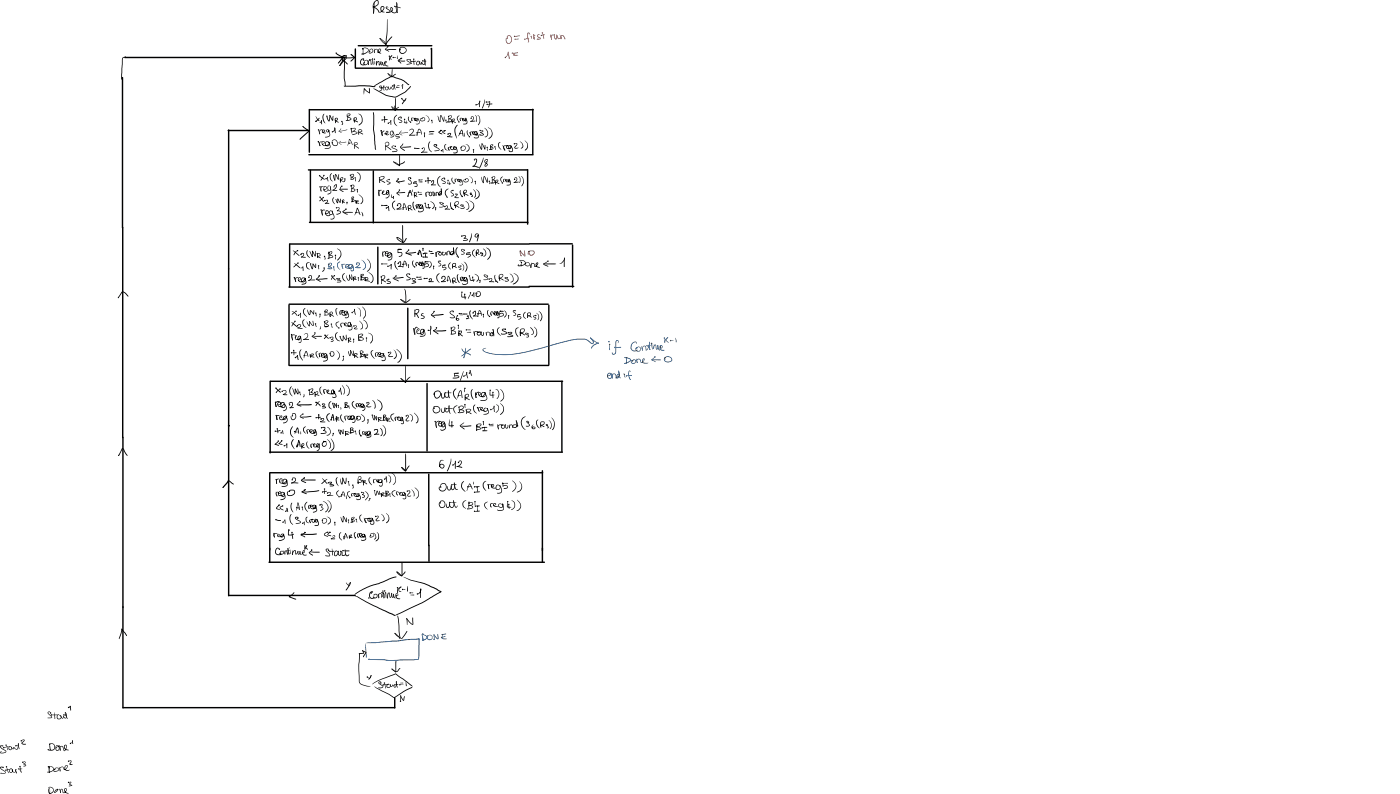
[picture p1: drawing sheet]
<svg xmlns="http://www.w3.org/2000/svg" width="314mm" height="178mm" viewBox="0 0 314 178" stroke-linecap="round" stroke-linejoin="round" font-family="sans-serif">
<g fill="#000">
<path d="M70.9 27.2l.9-.8-.7 .8-.2 .1zM70.9 26.1l.8 1.1-.5-.4zM70.9 27.2l.1 .1zM71.4 31.7l.5 .8-.1 .3zM71.5 29.1l.3 1zM72.1 27l.2 .1-.1 .3-.4 .2zM71.8 29.2l.4-.2 .3 .3-.3-.1-.3 .1-.1 .8-.1-.6zM71.8 30v.1zM71.7 39.4l1.2 .9-.5-.2zM71.8 31.9l.5-.1-.5 .3v.7l-.2-.5zM72.1 27l.2 .1-.1 .8zM72.3 31.8l.3-.1 .3 .1-.1 .5-.3 .1h-.2l.4-.2 .1-.3h-.4v.4l.3 .3h.6l.6-.4-.1-.2-.4-.1-.2 .1v.5l.1 .1h.4l.2-.2-.1-.6 .2 .3v.4l-.4 .3-.5-.2-.1-.6 .3-.3 .6 .2 .1 .4-.6 .4h-.8l-.3-.4z"/>
<path d="M72.4 29.1h.4l.2 .2-.2 .3-.3 .1 .4-.3-.3-.2-.1 .4 .7 .2a.49 .49 0 0 1-.7 0 .49 .49 0 0 1-.1-.7zM72.7 39.4l-.3 .7-.4 .4zM72.6 25.6h.2l-.2 .9 .5 1.2-.4-.3a1.59 1.59 0 0 1-.1-1.8zM73.3 26l.2 .4zM73.3 26l.5 1.1 .2-1.2h.1l-.2 1.4-.4-.6zM73.5 39.7l.2 .1v.9zM73.3 29.1l.6 .1-.1 .4v-.4l-.4 .1v.2h.2l.3-.3-.1 .4-.3 .1-.2-.2zM73.7 31.9l.5 1a.5 .5 0 0 1-.6 .5l-.7-.1 1.2-.3zM73.8 29.2l.3 1.2-.3 .3-.8 .1 1-.5zM74 25.9l.2 .1 .4 .9 .1-.8 .1-.1-.1 1.1-.2-.1zM74.5 31.5l.6-.2 .5 .2 .2 .5-.1 .6-.7 .1-.5-.5 .1-.1 .4 .5h.6l.1-.5-.2-.5-.3-.2-.4 .1-.2 .1v.5zM75.1 28.7h.2v.4l-.3 .4-.4 .1 .5-.6z"/>
<path d="M74.8 39.3l.1 .1zM74.8 39.3v.1zM74.8 39.3l.5 1.1-.1 .1-.3-.5zM75.1 28.7h.1l.1 1.2zM75.2 26.5h.6v.4l-.4 .2 .6 .4-.7-.4 .4-.3v-.2h-.2l-.2 .1 .1 .9h-.1zM75.3 26.5v1.1zM76.1 29.4l1.9-.3-1.1 .3zM76.2 31.9h1.6zM76.3 40l.2 .7-.1 .3zM76 32l.5-.4-.4 .4 .6 .5zM76.5 28.9v.2l-.4 .4 .6 .3-.7-.3zM76.7 27.3l.3 .4-.2 .3h-.1l.2-.3z"/>
<path d="M78 25.6l.3-.1 .4 .1-.1 .3-.5 .3 .7 .3v.4l-.6 .2-.6-.1 1.1-.3-.8-.5 .6-.5-.4-.1-.3 .2zM78 26.8v.2zM77.9 26l.1 1zM78.4 31.2l.4 .3 .4 1-.7-1.2-.5 1.3zM78.4 32.1h.5zM78.7 39.3a.4 .4 0 0 1 .2 .6l-.1 .3zM78.8 39.1l.5-.1 .2 .3-.1 .3-.4 .2 .5 .3-.3 .2h-.5l.6-.2-.4-.3 .4-.3v-.3h-.4l-.1 .2zM78.8 29l.8-.3 .3 .2-.2 .4-.5 .2v-.1l.4-.2 .1-.3zM78.8 28.8l.1 .1zM78.8 28.8l.3 .9-.1 .2zM79.2 29.4l.8 .2 .2 .3-1.1 .4v-.2l1-.3zM79.5 32l.1 1.4z"/>
<path d="M79.5 26.4l.1 1.1zM79.5 26.4h.4l.2 .2-.1 .3-.5 .2v-.1l.5-.3-.2-.2-.3 .1 .1 .9-.2-.5zM79.5 32l.4-.1 .3 .1 .1 .4-.6 .2 .9 .7-1-.7v-.1l.6-.2-.3-.3-.3 .2v1.1zM79.5 27l.3 .1a.34 .34 0 0 1 .4 0 .34 .34 0 0 1 .1 .4zM79.6 27.3v.1zM79.7 39.9l.2 .8zM80.1 38.6l.5 .3 .3 .5v.8l-.4 .7 .3-1.5zM80.4 29.3l.2 .5v.4zM80.6 29.1l.3-.1 .3 .2 .1 .3-.6 .2 .8 .3v.1l-.9-.4 .1-.1 .5-.2-.4-.3-.2 .1-.1 1zM80.5 25.5l.6 .4 .3 .8-.1 .9-.7 .5-.1-.1 .7-.7v-.6l-.2-.8zM83.7 25.2l.2 .1 .1 .5v3.3l.2 1.4 .1 3.1-.1-.3-.4-4.2zM85.2 39.8l.8-.3 .2 .1 .1 .2-.2 .4-.9 .2v-.1l.8-.3 .2-.2-.5-.2z"/>
<path d="M85.2 39.9l.1 1.2zM85.5 29.3h.1zM85.5 29.3l.4 .9-.1 .3zM85.9 29.5l.4-.1-.4 .4v.6a.38 .38 0 0 1-.2-.6zM85.8 26.9l.6-.2 .7 .1zM86.3 26.2l.1 .1zM86.6 32l.3-.2 .4 .1 .1 .4-.2 .4-.7 .1 .6-.2 .2-.3-.3-.4-.6 .4zM86.3 26.2l.2 .2-.1 1.1zM86.7 29.4h.4v.4l-.3 .3-.4-.1 .5-.1 .1-.4-.2 .1-.1 .4 .3 .2 .4-.2-.3 .3-.5-.1zM86.5 32.1l.1 1.7zM86.5 32.7l.6 .3 .7 .6zM87.7 27h.1l-.1 .4-.5 .3 .4-.4z"/>
<path d="M87.7 27h.1v1zM87.9 23.9l.8 .9 .2-.4 .7-.4-.7 .6a.24 .24 0 0 1-.2 .3 .24 .24 0 0 1-.2-.2zM87.7 29.4h.6l-.1 .4-.1-.4-.4 .3v.4l.3 .2 .2-.4v-.4l.1 .1v.5l-.3 .3-.4-.3zM88.2 29.5l.3 .5v.5l-.3 .3h-.5l-.1-.1 .5-.1 .3-.2zM88.3 36.3l.1 .1zM88.3 36.3l1.1 .6 1.4-.7 .1 .1-.4 .4-1.1 .4-.7-.4zM87.9 23.9l.6 .5v-.7h.2v.8h-.2zM88 32.8l.3-.1 .5 .1h-.5l-.3 .2 1.1 .5v.5l-1.1 .1 .1-.1 .9-.1 .1-.2-1.1-.5zM88.9 30.1h.6zM88.7 26l.4-.2v.1a1.45 1.45 0 0 0-.2 2.1l.3 .3-.4-.2a1.56 1.56 0 0 1-.1-2.1zM89.4 30.1l.1 .1zM88.9 30.2l.6-.1-.5 .2-.1 .2 .7 .1 .1 .3-.8 .2 .7-.3-.8-.1z"/>
<path d="M89.6 29.8l2-.1-1 .2zM89.7 34.6l.1 2.5-.1 .2-1.4-1 .8 .2 .6 .6zM90.1 29.3l-.1 .2zM90 33l2-.2 .3 .1-1.3 .2zM90 29.3l-.4 .6 .7 .5-.7-.5zM90.5 32.2v.2l-.5 .6 .9 .9-.8-.5a.32 .32 0 0 1-.3-.3 .32 .32 0 0 1 .1-.3zM91.9 29.2l.6-.3 .4 .4-.2 .5-.7 .6-.1-.1 .6-.5 .3-.5-.3-.3zM91.9 30.3h1.4l-.2 .1h-1.1zM94 28.9h.2l.3 .3 .2 .9-.1 .1-.2-.9-.3-.3-.5 1.3zM93.6 29.8h.8zM95.3 29.8v1zM106.1 37.2h.7l.7 .3-1.3-.1z"/>
<path d="M106.4 35.7l.5-.1 .2 .3-.2 .7-.4 .7a.18 .18 0 0 1-.2 .2 .18 .18 0 0 1-.1-.3l.3-.3 .4-.8-.1-.3h-.2l-.1 .3zM65.8 56.2l1.4 1.2zM66 59.1l.6 .3 .8 .7zM66.3 56.4l.6-.2-1 1zM65.9 59.8l1-.8-.8 .9-.2 .1zM67.6 56.9l.4-.1 .3 .2-.2 .5-.4 .3-.1-.2 .4-.2 .1-.4-.3-.1-.2 .2zM67.6 57.6l1.1 .1-1.1 .1zM68 59.8l.1 .1v.9zM68.9 56.2h.2l-.1 .8 .5 .9-.7-.8zM69.5 56.3l.7 1.3-.3-.1zM69.7 59.2l.4 1.1 .1-1.1 .2 .2a.66 .66 0 0 1-.4 1zM70.1 56.3l.2 .1 .4 1 .2-1.1-.1 1.2-.2-.1-.4-1 .1 1.1-.2 .1z"/>
<path d="M70.1 57.5l.1 .2zM70.2 59.2l.7 .9zM70.8 59.2h.2l-.1 .9zM71.2 56.9l.1 1zM71.3 56.9h.5l.2 .4-.3 .2h-.5l.6-.2-.1-.3h-.3l-.1 .9-.1-.5zM71.2 57.4l.8 .5-.5-.2zM71.5 59.6l.1 .8zM71.9 44.2l.8 1.1zM71.9 41.9l.2 1zM72.2 41.8l.6 .2-.5-.1-.2 1-.1-.6zM72.1 47.1l.3 1.2zM72.3 47.2l.2-.1a.3 .3 0 0 1 .3-.1 .3 .3 0 0 1 .2 .2l-.6 .1v1l-.2-.7z"/>
<path d="M71.7 45l.9-.7-.7 .8h-.2zM72.8 41.8h.3l.3 .3-.2 .4-.4 .1 .5-.5-.4-.2-.1 .5 .1 .4h.4l.5-.2a.65 .65 0 0 1-1 .3l-.2-.5zM72.9 57.5l.2 .5-.2 .3zM72.9 45l.7-.1-.1 .6a.26 .26 0 0 1-.3 .2 .26 .26 0 0 1-.2-.1l.4-.3 .1-.3zM73 45.6h.9l-.9 .1zM73.2 47.2l.5 .1 .1 .4-.2 .3h-.5l.4-.2 .1-.4h-.3l-.1 .6 .3 .3 .6-.1-.1 .2a.68 .68 0 0 1-.9-.3l-.1-.4zM73.2 40.1l.4-.4-.1 .3zM73.7 41.7l.2-.1 .3 .2-.3-.1-.2 .2v.5l.2 .2 .2-.1v-.7l.2 .2-.1 .6-.2 .2-.4-.3zM74.1 41.9l.3 .7v.6l-.8 .4-.1-.1 .7-.4zM74 47.3l.3-.1 .2 .1v.3l-.2-.3-.3 .4v.3l.3 .1 .3-.1-.1-.6h.2v.5l-.1 .3h-.4l-.3-.2v-.3zM74.3 38.9h.2l-.3 .5v.6l.5 .7-.4-.3-.2-.4a.96 .96 0 0 1 .2-1.1zM74.5 47.3l.1 .1z"/>
<path d="M74.5 47.3h.1l.5 1.5-.2 .3-.5 .2-.2-.2 .6-.1 .2-.3zM74.7 42.6l1 .1-.8 .1zM75.1 41.6l.5-.2v.6l-.4 .5-.5 .2 .6-.6 .2-.6-.5 .6a.24 .24 0 0 1-.2-.3 .24 .24 0 0 1 .3-.2zM75.3 39.1l.3 .2 .3 .9 .1-1 .1-.1v1.2l-.3-.1-.5-1v1.1l-.2 .2zM74.8 44.4l.2-.1-.2 .7 .4 .8-.5-.6-.1-.5zM75.4 44.7l.4 .8v-.8l.1-.1-.1 1-.3-.3zM75.5 46.6l.6-.1 .1 .2v.3l-.5 .4v-.2l.3-.2 .1-.3zM75.7 47.2l.7 .2 .1 .3-.3 .3-.6 .1-.1-.1 .7-.2 .2-.2zM75.7 47.2l.1 .2zM75.8 44.6l.6 .9-.3-.2zM76.2 42.4h.8a.94 .94 0 0 1 1.1 .1zM76.4 44.6l.1 .1-.1 .8z"/>
<path d="M76.4 39.9l.5-.2 .2 .3-.3 .3-.4 .2v-.2l.5-.2v-.2l-.4 .2-.1 .9zM76.4 40.3l.5 .3v.2zM76.4 40.3l.1 .1zM76.8 45v.1zM76.5 41.9l.3-.1-.4 .7 .7 .6-.7-.4a.33 .33 0 0 1 0-.6zM76.9 44.8h.3l.1 .2-.4 .3v-.1l.3-.1-.1-.2h-.1l-.1 .8zM76.8 44.9l.2 .3-.1 .5zM76.9 47.5l2.3 .1-1.7 .1zM76.9 45.2l.5 .4zM77.4 40.1l.1 .5-.4 .3zM77.6 46.9h.2zM76.9 47.4l.8-.5-.6 .6 .9 .6-.9-.3z"/>
<path d="M77.9 45.4v.4zM78.8 41.7l.5-.3 .3 .4-.6 .6v-.1l.4-.6-.2-.1zM78.8 43h.2zM78.8 45.2l.2 .1zM78.8 41.6l.2 .8v.4zM79 42.7v.1zM78.9 42.7l.1 .1zM79 44.2h.5l-.2 .4 .3 .4-.1 .2-.5 .2-.2-.2 .7-.2-.4-.3 .3-.4h-.3l.1 .9-.2 .1zM79 42.3l.6 .1 .2 .3-.4 .3-.6 .1 .8-.5zM79.1 45.2l.1 .1zM79 44.4l.2 .4-.1 .5zM80.1 46.6l.3 .3 .5 1.3h-.1l-.1-.2-.4-1.3-.3 1.1-.5 .5z"/>
<path d="M79.8 45l.2 .8zM79.9 45.1l.6-.1v.3l-.5 .1 .6 .3-.7-.3 .5-.3-.4 .1-.1 .5zM79.9 47.7l.9 .1zM80.2 42.5l.1 .7zM80.5 43.7l.6 .3 .4 .6a.85 .85 0 0 1-.6 1.1l.1-.1a.99 .99 0 0 0-.1-1.6zM81.2 47.6l.3 .5v.4zM85.1 40.3l.2 .1zM85.1 40.3l1.1 .4 .3 .3-1.2-.5zM85.7 46.1l1.1-.1 .2 .1zM86.9 40.4l.5-.1-.5 .3 .7 .3v.3l-.6 .2 .5-.4-.7-.3zM88.2 45.3l.5-.3-.3 .4a1.01 1.01 0 0 0 0 1.3l.3 .5-.6-.7a1.13 1.13 0 0 1 .1-1.2zM89.1 46.8l1.1 .1-1 .1z"/>
<path d="M89.3 45.7l.6-.1 .2 .5-.2 .4-.7 .5-.1-.2 .7-.4 .1-.3-.2-.3h-.3l-.2 .3zM89.2 40.8l1.7-.2-.8 .3zM89.4 40.1v.3l-.4 .3 .6 .2 .1 .3-.8-.5zM90.4 50.5v.1zM89 53.2h.4l.7 .5 .4 .5-.1 .2-.5-.7-.8-.3 .7 .6 .7 .3 .8-.9-.4 .8-.5 .3a1.56 1.56 0 0 1-1.4-1.3zM90.6 45.6l.4 .2 .3 1.2-.6-1.3-.2 1.2zM90.4 50.5l.1 .3-.1 3.6-.1-1zM90.5 46.6l.5-.1zM91.1 46.9l.2 .1zM91.2 46.9l.1 .2zM91.6 46.3l.2 .6v.4zM91.7 46.1l.3-.1 .2 .1 .1 .5-.2 .2a.21 .21 0 0 1-.2 .1 .21 .21 0 0 1-.2-.2l.5-.1-.1-.5-.4 .3 .1 .9-.3-.8z"/>
<path d="M91.7 46.7h.4l.5 .5zM103.7 52.9l.8-.1 .1 .3-.4 .4 .3-.5zM104.1 53.4l.8 .2 .2 .2-1.1 .2v-.1l.9-.1zM66 62.3l.4 .4v.6zM66.3 62.4l.4-.2 .3 .1-.7 .3 .1 .7-.2-.6zM67 62.3h.6l-.1 .4-.5 .2 .4-.3v-.2h-.3l-.1 .4 .6 .4 .3-.1 .5-.6-.4-.1-.2 .6 .2 .2 .3-.1 .3-.6 .2 .8-.1 .3-.3 .2h-.7l.9-.3-.1-1.1 .2 .3-.3 .5-.4 .2-.4-.3 .1-.6 .3-.2 .5 .1 .1 .1-.4 .5-.5 .3-.8-.3zM67.5 60.1l.6-.3-.2 .3zM69.3 62.9l.1 .1zM69.3 62.9l1.5-.1-1.5 .2zM69.4 61.8h.5l.2 .4-.2 .4-.6 .4v-.1l.5-.4 .1-.3-.1-.3h-.2l-.3 .4zM68.9 59l.7-.1-.5 .1-.2 .3 .1 .7 .6 .4h-.4a.95 .95 0 0 1-.3-1.4zM71.1 62.6l2-.2 .4 .1-1.2 .2z"/>
<path d="M71.6 61.8l.2 .1zM71.6 61.8l.2 .1-.1 .2-.6 .6 .8 .4v.2l-1-.6zM72.7 60.1l.2 .3-.2 .3a.19 .19 0 0 1-.1 .3 .19 .19 0 0 1-.2-.2l.3-.3zM74.5 61.9l.9 .9a1.2 1.2 0 0 1-.9-.9zM74.6 62.1l.5-.2-.8 .9zM75.6 62.5l.6-.1 .2 .2-.6 .3v-.1l.4-.3zM75.8 62.8l.7 .1 .1 .3-1 .2 .9-.3zM77 61.5l.4-.1-.4 .6 .2 .6 .5 .5h-.3a1.1 1.1 0 0 1-.4-1.6zM77.8 61.8l.5 1 .1-1.1h.1l.1 .9-.2 .3h-.3l-.3-.4zM78.4 61.7l.1 .1zM78.4 61.7l.6 1v-1.1l.1 1.2-.5-.4zM79.4 62.2l.4-.2 .1 .4-.4 .3-.1-.2 .4-.1-.1-.3-.2 .2-.1 .8-.1-.6z"/>
<path d="M79.3 63l.1 .1zM79.3 62.2l.1 .9zM79.4 62.5l.7 .3h-.3zM80.4 62.3l.2 .5-.2 .2zM80.9 62.8h.2zM81.1 61.5h.6l-.1 .3-.5 .3 .5 .1 .3 .4-.4 .2-.5 .1v-.1l.7-.2-.7-.4 .5-.5-.2-.1-.3 1.2zM81 61.5l.1 1.4zM81.9 62.3l.1 .8zM82 62.3l.4-.1 .2 .1a.28 .28 0 0 1 .1 .4 .28 .28 0 0 1-.3 .1l-.5 .1v-.1l.6-.2-.1-.2h-.3l-.1 .7zM81.9 62.8l1.2 .3h-.8zM82 63l.1 .1zM82.7 61.1l.6 .3a1.14 1.14 0 0 1 .6 1.1 1.14 1.14 0 0 1-.8 1l.2-.2a1.14 1.14 0 0 0 0-1.8z"/>
<circle cx="71.8" cy="32.7" r=".07"/>
<circle cx="73.4" cy="26" r=".08"/>
<circle cx="73.8" cy="31.9" r=".07"/>
<circle cx="74.1" cy="26" r=".09"/>
<circle cx="79.2" cy="29.5" r=".07"/>
<circle cx="85.6" cy="29.3" r=".07"/>
<circle cx="92" cy="30.3" r=".08"/>
<circle cx="72.1" cy="42.9" r=".07"/>
<circle cx="75.2" cy="40.4" r=".09"/>
<circle cx="75.9" cy="44.7" r=".08"/>
<circle cx="76.8" cy="45" r=".05"/>
<circle cx="76.9" cy="45.2" r=".07"/>
<circle cx="89.2" cy="46.9" r=".09"/>
<circle cx="90.4" cy="54.3" r=".1"/>
<circle cx="91.7" cy="46.7" r=".08"/>
<circle cx="91.8" cy="47.2" r=".08"/>
<circle cx="70.9" cy="60" r=".08"/>
<circle cx="75.8" cy="62.8" r=".07"/>
<circle cx="79.5" cy="62.6" r=".08"/>
</g>
<g fill="#000">
<circle cx="70.9" cy="27.2" r=".16"/>
<circle cx="71.5" cy="31.8" r=".16"/>
<circle cx="71.5" cy="29.1" r=".16"/>
<circle cx="71.8" cy="39.4" r=".16"/>
<circle cx="72.5" cy="29.7" r=".16"/>
<circle cx="72.7" cy="39.4" r=".16"/>
<circle cx="74.6" cy="32" r=".16"/>
<circle cx="74.6" cy="29.6" r=".16"/>
<circle cx="76.8" cy="27.3" r=".16"/>
<circle cx="78" cy="26" r=".16"/>
<circle cx="78.4" cy="32.1" r=".16"/>
<circle cx="78.7" cy="39.3" r=".16"/>
<circle cx="78.9" cy="28.9" r=".16"/>
<circle cx="79.7" cy="39.9" r=".16"/>
<circle cx="85.2" cy="39.9" r=".16"/>
<circle cx="85.6" cy="29.3" r=".16"/>
<circle cx="85.8" cy="26.9" r=".16"/>
<circle cx="86.3" cy="26.3" r=".16"/>
<circle cx="86.5" cy="30" r=".16"/>
<circle cx="87.2" cy="27.7" r=".16"/>
<circle cx="88.8" cy="32.8" r=".16"/>
<circle cx="93.6" cy="30.3" r=".16"/>
<circle cx="93.6" cy="29.8" r=".16"/>
<circle cx="95.3" cy="29.9" r=".16"/>
<circle cx="66.8" cy="56.2" r=".16"/>
<circle cx="66.9" cy="59" r=".16"/>
<circle cx="67.6" cy="57.1" r=".16"/>
<circle cx="69.7" cy="59.2" r=".16"/>
<circle cx="71.2" cy="56.9" r=".16"/>
<circle cx="71.5" cy="59.7" r=".16"/>
<circle cx="71.9" cy="44.2" r=".16"/>
<circle cx="71.9" cy="41.9" r=".16"/>
<circle cx="72.1" cy="47.1" r=".16"/>
<circle cx="72.6" cy="44.3" r=".16"/>
<circle cx="72.8" cy="42.6" r=".16"/>
<circle cx="72.9" cy="57.5" r=".16"/>
<circle cx="72.9" cy="45" r=".16"/>
<circle cx="73.1" cy="47.9" r=".16"/>
<circle cx="73.2" cy="40.1" r=".16"/>
<circle cx="75.6" cy="46.6" r=".16"/>
<circle cx="76.8" cy="41.8" r=".16"/>
<circle cx="77.4" cy="40.1" r=".16"/>
<circle cx="77.7" cy="46.9" r=".16"/>
<circle cx="77.9" cy="45.4" r=".16"/>
<circle cx="78.8" cy="41.7" r=".16"/>
<circle cx="78.9" cy="41.6" r=".16"/>
<circle cx="79.9" cy="45" r=".16"/>
<circle cx="79.9" cy="47.7" r=".16"/>
<circle cx="80.2" cy="42.5" r=".16"/>
<circle cx="85.7" cy="46.1" r=".16"/>
<circle cx="87.4" cy="40.3" r=".16"/>
<circle cx="89.2" cy="46.1" r=".16"/>
<circle cx="89.4" cy="40.1" r=".16"/>
<circle cx="90.5" cy="46.9" r=".16"/>
<circle cx="90.5" cy="46.6" r=".16"/>
<circle cx="103.7" cy="53" r=".16"/>
<circle cx="66.1" cy="62.3" r=".16"/>
<circle cx="69.4" cy="62.2" r=".16"/>
<circle cx="71.7" cy="61.9" r=".16"/>
<circle cx="72.8" cy="60.1" r=".16"/>
<circle cx="74.5" cy="61.9" r=".16"/>
<circle cx="75.1" cy="61.9" r=".16"/>
<circle cx="75.7" cy="62.5" r=".16"/>
<circle cx="79.4" cy="62.2" r=".16"/>
<circle cx="80.5" cy="62.3" r=".16"/>
<circle cx="81.9" cy="62.3" r=".16"/>
</g>
<g fill="#004080">
<path d="M73.8 59.4l.1 .9z"/>
<path d="M73.9 59h.4l.2 .2-.1 .4-.4 .2-.1-.1 .4-.2 .1-.3-.4-.1-.2 .2z"/>
<path d="M73.9 59.7l.6 .3v.3h-.9v-.1h.8z"/>
<path d="M73.6 60.2l.2 .1z"/>
<path d="M74.9 59.9l.1 .8z"/>
<path d="M75.9 58.9l.4-.2-.4 .4-.1 .4 .2 .5 .4 .6-.7-.7v-.6z"/>
<path d="M76.8 59.3l.2 1z"/>
<path d="M76.8 59.4l.4-.2 .4 .1-.7 .2 .1 .8-.3-.5z"/>
<path d="M77.7 59.4l.6-.1v.3l-.2 .2h-.5l.4-.1 .1-.3-.3 .1-.1 .4 .5 .2 .6-.2 .2-.5h-.4l-.2 .2v.4l.2 .1 .4-.1v-.5l.1-.1 .1 .7-.5 .2-.5-.2 .1-.5 .3-.4 .5 .2-.2 .6-.5 .3-.7-.1-.2-.3z"/>
<path d="M79 59.5h.2z"/>
<path d="M79 59.4h.1a1 1 0 0 1 .3 1.2l-.4 .3-.3-.3 .1-.2 .2 .3 .3-.2z"/>
<path d="M80 58.9h.6l.2 .3-.9 .9v-.2l.8-.7-.6-.1v.2z"/>
<path d="M79.8 60h1.2l-.1 .2h-.6l-.4-.1z"/>
<path d="M81.1 58.3l.6 .3 .4 .8a.94 .94 0 0 1-.6 1.2l-.1-.2 .6-.5v-.5l-.5-.8z"/>
<circle cx="74" cy="59.8" r=".08"/>
<circle cx="77" cy="60.2" r=".06"/>
<circle cx="79.9" cy="60" r=".09"/>
</g>
<g fill="#004080">
<circle cx="73.8" cy="59.4" r=".16"/>
<circle cx="73.8" cy="59.3" r=".16"/>
<circle cx="74.9" cy="59.9" r=".16"/>
<circle cx="76.8" cy="59.4" r=".16"/>
<circle cx="80.1" cy="59.3" r=".16"/>
</g>
<g fill="#000">
<path d="M76.9 12.9h2.7a.3 .3 0 0 1-.2 .2 .3 .3 0 0 1-.3 0h-1.4zM77.2 12.9l.2 .7v4l.2 1.5-.2 .4-.2-1.9zM77.2 19.2l4.7-.1 2.4 .3-.6 .2-1.8-.2h-4.3zM78.8 12.2l.9 .7-.9 .9-.1-.2 .8-.7zM78.8 12.2l.7 .4 .1 .4zM81.1 13.3l.1-.1a.26 .26 0 0 1 .3-.1 .26 .26 0 0 1 .2 .2l-.1 .2v-.3l-.4 .2-.2 .7 .3 .4 .6-.1a.53 .53 0 0 1-.9 .1l-.2-.6zM81.8 13.6l.4-.2 .3 .1 .2 .5-.2 .4-.5 .2-.4-.1v-.5l.1 .3 .3 .2 .5-.4-.2-.5-.4 .1-.1 .4zM82.6 13.5l.2 1.1zM82.8 13.6l.2-.2 .2 .1 .2 .9 .2-.5 .1-.8v.8l-.2 .5-.3 .1-.1-1-.3 .3v.7l-.1 .1zM82.7 14.5l.1 .1zM83 13.4h.7zM83.6 13.1l.2 1v.5z"/>
<path d="M83.8 19.9h.4l.7 .4a5.9 5.9 0 0 0 2.6 1.2l1.5 .1 1.8-1 1.4-1.3-.2 .5-1 1-1.9 1-.5 .1-1.2-.2a5.9 5.9 0 0 1-2.6-1.2zM84 19.3l3.8-2.2 2.4 .7 1.7 1.2h-.3l-1.6-1.1-2.1-.6zM84.2 13.5v1zM84.7 13.8h.4l.1 .8 .4-.8-.3 .9-.3-.1v-.8l-.5 .8zM84.5 13.7v.1zM84.5 13.7l.1 .2-.1 .8zM85.5 13.8l.1 .1 .1 .6 .1-.5h.2l-.3 .6-.2-.1zM85.2 19.3h.5l-.1 .4v-.3l-.3 .1 .5 .5-.3 .4-.3-.1 .5-.3-.5-.4zM85.9 19.7l.8-.1zM85.8 13.9l.4 .7 .2-.1-.1 .2-.3-.1zM86.2 19.3l.1 1-.2-.1zM86.4 13.7l.4 .1-.1 .3h-.3l.3-.3-.2 .2v.4l.7 .4a.64 .64 0 0 1-.9-.3z"/>
<path d="M86.6 19.5l.3-.1 .2 .3-.3-.2-.1 .2v.4h.2l.1-.1 .2-.5-.2 .7-.5-.1zM87 16.5l1 .7 .7-.6h.2l-.9 .7-.6-.3zM87.1 19.5l.4 .5 .3-.5-.2 .5h-.3zM87.8 12.6l.2-.1-.4 .5-.2 .5v-.4zM87.4 12.6v.9zM87.8 19.5l.5 .5 .2-1.1-.2 1.2-.3-.1zM87.9 12.5h.1l-.4 .5 .3 .3-.4-.3zM87 16.5l1.1 .6zM88 15.4l.1 .5-.1 1.2zM88.1 19.2h.6zM88.2 12.9l.7-.1-.3 .2zM88.4 18.9l.3 1.2z"/>
<path d="M89.1 19.5l.6 .1zM89.1 19.2h.6zM89.2 12.4v.9zM89.6 13.7h1.4l-.7 .1zM90 13.1l.3-.1zM90.4 18.9l.1 .1-.4 .4zM89.4 13.4l.9-.4-.8 .6 .6 .6-.7-.4zM90.4 18.9h.1l-.1 1.1zM91.3 13.3h.8v.2h-.7l1 .8-1.1 .2 1-.3-.9-.5zM92.2 13.8l1.2-.1-.7 .2zM92.9 13.3l.1 1.3zM93.7 13.7h.3v.3l-.1-.3-.3 .4v.3l.2 .1 .2-.1 .2-.7 .1 .1-.3 .8-.5-.1v-.4z"/>
<path d="M94.2 13.7l.3 .6 .2-.4-.1 .6-.4-.2zM94.6 13.9l.4 .5h.2l.2-.4-.1-.7 .1-.1 .1 .8-.2 .5h-.4zM94.9 13.6l.8 .1-.4 .1zM95.3 13.2l.1 .1zM95.3 13.2l.2 1.5zM67.9 28.3l1.6 .9v.2l-.9-.4zM67.9 28.3l.3 .3zM67.5 30.9l2-1.6-.2 .3-2 1.7zM81.7 19.8l1.3 1.1-.9-.5-.3-.5-.1 1.3zM82.9 19.8l.1 .3v.8zM88.8 21.9l.1 .3-.1 2.3zM89.5 26.4l.6-.2v.3l-.1-.2-.5 .3 .8 .5-.1 .4h-.6l.6-.3-.8-.4z"/>
<path d="M90.2 22.1l.6 .5 .4-.4-.2 .4-.3 .1zM90.8 26.8v.7l.7 .1h-.8zM91.1 22.1l.1 .1zM91 22.1l.2 .1-.8 1.1-.1 .1zM91.2 27.1v.7zM91.7 26.2h.2l-.1 .8 .4 .5-.5-.5-.1-.5zM92.3 26.4l.2 .8zM92.4 26.5l.4-.1 .3 .3 .1-.2-.1 .2 .1 .3 .4-.2v-.2l-.2 .2 .2 .3 .3-.5v.5l-.2 .1-.4-.1v-.5l.3-.1 .2 .1-.1 .3-.4 .2-.3-.1-.1-.3 .3-.3 .1 .1-.1 .3-.4-.3-.3 .1v.6l-.2-.4zM92.5 27v.2zM93.1 33.2l1.1 .1-.6 .1zM93.8 26.6l.4 .5v.5l-.3 .3h-.4l-.1-.2 .4 .1 .3-.2zM94.6 34.2l1.4-.1-1.4 .2z"/>
<path d="M94.4 26.6h.1l-.1 .2 .2 .2h.6l.1-.2-.1-.3-.3-.1-.2 .2 .4-.3 .3 .2 .1 .3-.3 .3-.5 .1-.4-.2zM94.8 33.3l.4-.2 .2 .4-.3 .5-.5 .3v-.1l.6-.7v-.3zM95.5 25.8l.6 .3 .3 .5v.5l-.3 .3-.1-.1 .2-.3 .1-.4zM96.1 39.9v.1zM96.1 39.9l.1 .2-.1 1.1zM96.3 30.1h1zM96.5 29.5h1zM96.4 31.8h.2l-.3 .5 .1 .9 .5 .9-.4-.2a1.72 1.72 0 0 1-.1-2.1zM96.9 27l.2 .4-.1 .3zM97.4 32.4l.4-.1a.24 .24 0 0 1 .2 0 .24 .24 0 0 1 .1 .3l-.1 .2v-.3l-.5 .1 1 .7a.29 .29 0 0 1 .2 .4 .29 .29 0 0 1-.3 .1l-.9 .1 1.1-.3-1.2-.8zM98.2 26l.6 1.4-.3-.3zM98.9 25.9l.3 .1 .5 1.3-.2-.2-.5-1.1-.1 1.3-.2 .1z"/>
<path d="M98.9 29.3l.4-.1zM99.4 33.5l.1 .1-.4 .2zM98.4 29.6l.9-.4-.7 .5 .7 .4-.6-.1zM99.4 33.5l.1 .7zM99.7 26.1l.1 .5-.2 .7zM99.8 29.4l.3-.1zM99.3 29.5l.8-.2-.7 .3 .6 .5-.6-.3zM100.1 27l.1 .6zM100.4 27.3l.7 .1h-.7zM99.9 32.5l.3-.1-.3 .3 .1 .5 .5 .6-.6-.4-.2-.6zM100.4 30.6l1.2 .1-1.1 .1zM100.7 29.9l.4-.1 .2 .3-.2 .4-.6 .3-.1-.2 .5-.3 .2-.2-.3-.1-.2 .1z"/>
<path d="M100.4 30.6l.2 .1zM100.6 33.1l.2 .3 .1 .3zM100.7 27.2l.1 .1zM100.7 26l.5-.1 .2 .1-.1 .5-.5 .3v-.2l.4-.2 .1-.3zM100.7 26.2l.1 1.1zM100.6 33.1l.9-.2-.2 .1v.3l.2 .2 .6-.5h-.1l-.1 .2 .2 .3 .3-.2-.1-.3 .2 .2-.2 .4h-.3l-.3-.4 .2-.4 .3 .1 .1 .2-.6 .5-.3 .1-.3-.3 .1-.6 .4 .2-.9 .2 .1 .6-.2-.4zM100.8 26.6l.5 .1 .1 .5-.4 .2h-.6l.9-.3-.1-.2zM101.4 26.9v.2zM101.4 26.9l.2 .3-.1 .5zM101.5 26.8l.5-.2 .1 .2-.1 .3-.5 .2-.1-.1 .6-.4-.4 .1-.1 .8-.1-.4zM101.4 27.2h.5l.5 .4-.9-.3zM102.3 32.9l.3 .5 .1 .7-.2 .3h-.6l-.1-.2 .8-.1z"/>
<path d="M102.5 28.1h.3l-.6 .9 .4 2.1-.6-1.7 .1-.6zM103.6 29.1l.3 .3 .1 1.2-.1-.1-.2-1.3-.8 1.4zM102.7 26.1l.5-.1-.5 .5 .3 .9-.4-.7zM103.3 29.9l.7 .1zM103.3 26.5h.4l.2 .3h.2v-.2l-.2 .2 .1 .2 .4-.1 .2-.3-.1 .4 .1 .1 .2-.3-.1 .4h-.3l-.1-.2 .1-.4 .2-.2 .1 .3-.2 .3-.4 .2-.3-.1v-.6l.4 .1a.25 .25 0 0 1 0 .3 .25 .25 0 0 1-.3 0l-.2-.3h-.3l-.1 .5zM103.3 27l.1 .1zM103.3 26.5l.1 .7zM103.6 32.8l.5-.1 .3 .1 .2 .5-.2 .4-.5 .2-.3-.1-.2-.6 .5 .5 .4-.1 .2-.4-.4-.4-.4 .1-.2 .3zM104.3 29.8v.9zM104.5 32.4l.5 .1 .4 .6-.1 .6-.5 .4-.1-.2 .5-.3 .1-.5-.3-.5zM104.7 26.8l.2 .4v.5l-.9 .2v-.1l.7-.2zM105.3 39.5l.6 .3 .2 .5v.5l-.3 .3-.1-.1 .3-.3v-.4z"/>
<path d="M104.9 29.3h.2l-.1 .6 .4 .8-.5-.7zM105.5 29.7l.1 .1zM105.5 29.7l.3 .5-.1 .2zM105.6 27.2l1.1-.1-.6 .2h-.4zM105.5 29.6l.5-.1 .4 .3 .1-.2-.3 .1v.3l.7 .2 .1-.6h-.2l-.1 .3 .1 .3h.3l-.1-.4a.35 .35 0 0 1 .3 .4 .35 .35 0 0 1-.4 .3 .35 .35 0 0 1-.3-.4v-.6l.4-.1 .1 .7-.2 .2h-.5l-.4-.3 .1-.4 .4-.1 .1 .2-.2 .3-.4-.4-.4 .1 .1 .7-.2-.4zM105.8 26.2l.3-.1 .2 .2 .1 .4-.3 .4a.2 .2 0 0 1-.2 .2 .2 .2 0 0 1-.2-.2l.3-.1 .2-.4-.1-.4-.2 .1-.1 .2zM106.3 33.6l.1 .5-.1 .2zM106.7 25.8l.4 .5v.7l-.2 .4 .1-1.1zM107.7 22.6l.1 .3-.3 .5-.7 .2 .6-.3zM107 29.7l.3 .4 .2 .7-.3 .2h-.6l-.2-.2 .6 .1 .3-.1zM107.2 25.8l.5 .3 .1 .7v.7l-.4 .6 .3-1.3-.1-.6zM107.7 30.2l.1 .1z"/>
<path d="M107.7 30.2h.3l-.3 .1zM107.6 32.4l.5 1.1v-1.2l.2-.1v1.1a.22 .22 0 0 1-.3 .3 .22 .22 0 0 1-.2-.3zM107.7 22.6l.1 .1zM107.7 22.6l.1 .1-.2 1.4zM107.8 29.2h.5l.2 .3-.6 .3v-.2l.5-.2zM107.8 29.7h.2a.59 .59 0 0 1 .6 .6h-.9v-.1h.8zM108 39.7l.6 1.4-.4-.5zM108.2 32.2l.3 .2 .3 1v-.8l.2-.1-.1 1.1zM108.5 35.4h.1l-.1 .7-.9 1.7zM108.7 28.7l.5 .3 .4 .7a.67 .67 0 0 1 0 .8 .67 .67 0 0 1-.8 .2l.5-.3 .1-.5-.1-.6zM108.8 22.4v.8l-.5 1.1zM109.2 22.9l.8-.1-.4 .2z"/>
<path d="M108.9 35.9l.4-.2 .2 .2-.2 .5 .1-.5-.5 .2v.3l.6 .5-.1 .3-.4 .2-.2-.1 .1-.4 .4-.3-.3 .6 .4-.3-.6-.5zM109.4 23.4l1.2-.1zM109.4 33.1l.1 .7zM109.5 28.6l.7 .3a1.21 1.21 0 0 1 .4 1.3 1.21 1.21 0 0 1-.9 .9l.1-.1a1.25 1.25 0 0 0 .2-2.1zM109.7 24l.1 .1zM109.7 24v.1zM109.9 33.5l.5-.1-.4 .2zM109.9 22.8l.1 .3-.3 1zM110.1 32.6l.2 1zM110.1 32.5l.5-.1 .1 .1-.5 .5-.1-.1 .5-.4-.4 .1 .1 1-.2-.6zM110.1 32.9l.6 .2v.3l-.8 .2v-.1l.7-.2zM110.5 39.7l.4-.1 .3 .1-.1 .5-.5 .2-.1-.1 .4-.2 .1-.3z"/>
<path d="M110.5 39.9v1.1zM111.1 32.9l.2 .7zM112 32l.4-.1-.4 .3v.4l.5 1-.6-.6-.1-.6zM112.8 32.6l.3 .3 .3 .8zM113 32.8l1-.1-.2 .4 .3 .2 .5-.5h-.2l-.1 .4 .2 .1 .2-.6 .1 .1v.4l-.2 .3-.4-.1-.1-.4 .2-.4h.4l.1 .3-.7 .6-.3-.2-.2-.3 .2-.3 .4-.1-.1 .2h-.9l-.1 .3 .3 .6a.63 .63 0 0 1-.5-.8zM113.3 33.6l.1 .1zM114.7 32.7l.4 .5 .1 .5-.2 .4h-.4l-.3-.1-.1-.3 .1-.1 .2 .3h.5v-.5zM115.5 32.2l.5-.1 .2 .2-.5 .9h.7l-.5 .2-.4-.1v-.3l.5-.7zM116.4 39.5l.4 .5v.7l-.1 .4v-1.1zM116.7 31.7l.7 .7a.51 .51 0 0 1 .1 .6 .51 .51 0 0 1-.6 .3l.3-.3 .1-.3zM116.9 39.5l.5 .3 .2 .7v.7l-.5 .6 .3-.7v-.7l-.1-.5zM117.8 31.5l.6 .6a1.14 1.14 0 0 1-.6 1.7v-.1a1.23 1.23 0 0 0 .4-1.7z"/>
<path d="M73.6 57.9l.2 .1zM73.8 56.8l.4-.4 .4 .1-.1 .4-.6 .4-.1-.1 .6-.4v-.3zM73.8 56.5l.1 .2zM73.8 56.5l.2 .2-.1 1.3zM73.8 57.1l.8 .2 .2 .4-1.2 .3 .1-.1 1-.3zM75.3 57.3v.9zM75.7 55.8l.3 .1a1.29 1.29 0 0 1 .5 1.8l-.8 .7 .8-1.1a1.11 1.11 0 0 0-.6-1.3zM82.4 58.1l.5 .5a1.53 1.53 0 0 1-.5 2.3v-.1a1.55 1.55 0 0 0 .3-2.4zM85.1 42.8l.4-.2 .2 .1-.6 .3v1l-.2-.8zM85 42.7l.2 .8-.1 .5zM85.9 42.8h.4l-.1 .3-.6 .3 .4-.3 .2-.3-.3 .6 .4 .2 .8-.5 .1-.3-.3 .3v.4h.1l.3-.3-.1-.3a.32 .32 0 0 1 .3 .2 .32 .32 0 0 1-.2 .4l-.4 .2-.2-.2v-.6l.3-.3 .3 .2-.1 .4-.8 .5h-.4l-.2-.4zM85.7 59.2h1.3z"/>
<path d="M85.8 56.4l.1 .2a.74 .74 0 0 1 0 1zM86.1 56.5l.4-.1 .1 .3 .3 .1 .2-.2-.3-.1-.2 .3v.4l.2 .1 .6-.2 .3-.3h-.3l-.2 .3-.1 .5 .2 .1 .4-.2 .1-.7h.2l-.2 .8-.4 .3-.4-.3 .1-.7 .6-.3 .1 .2-.3 .5-.6 .2-.4-.2v-.6l.3-.3 .4 .1-.1 .3h-.5l-.2-.3-.2 .1-.2 .2 .1 .7-.2 .1v-.8zM86.7 46.6l.6-.3-.2 .3zM87.1 59.7l.8-.4-.3 .4zM87.2 46.3h.1l.1 1a.35 .35 0 0 1-.2-.5zM87.2 42.8l.1 .1 .1 1.1-.4 .5h-.3l-.1-.1 .7-.4zM87.8 43.6l.1 .6h.3l.2-.2-.1 .3h-.5zM87.8 59.3l.1 .2-.1 1zM87.9 56.8l.2 .3-.1 .9-.3 .3-.6 .1v-.1l.6-.1 .2-.2zM88.3 44h.1l-.1 .7zM89.1 43.3l.1 .1zM89.1 43.3l.6 .5-.5-.2z"/>
<path d="M89.2 56l.9-.1-.6 .1-.1 .6h.8l.1 .5-.2 .4-.6 .1 .6-.3 .1-.4-.2-.2-.7 .1v-.7l.1-.3 .8 .1-.1 .2zM89.3 43.2h1.7l-1.1 .1zM89.5 58.8l.3-.2 .2 .1-.1 .9a.26 .26 0 0 1-.2 .3 .26 .26 0 0 1-.3-.2l.5-.4v-.5l-.5 .4zM89.4 59.7l.9 .1-.8 .1zM89.6 42.6v.4l-.5 .4zM90.7 58.5l.5 .3 .1 .9h-.1l-.2-.8-.2-.3-.3 1.3zM90.4 59.3l.9-.1zM91.2 56.8l2.2-.3a.38 .38 0 0 1-.6 .3zM92 42.7l.2 .1 .4 1-.2 .1-.3-1.1-.5 1.3zM91.5 44l.1 .1zM91.7 59.4v.8zM91 56.7l.7-.6v.2l-.5 .5 1 .3 .2 .2-1.2-.4z"/>
<path d="M91.9 43.1l.4 .1zM91.7 39.8l.6 .1-.1 .2v-.2h-.3l-.2 .2 .7 .8a.44 .44 0 0 1-.2 .5 .44 .44 0 0 1-.5 0l-.1-.2 .4 .1 .3-.2-.1-.4-.6-.5zM92.6 42.5v.6zM92.8 40.9l.8-.1zM92.8 41.1h.7l.2 .3v.4l-.6 .1 .5-.2v-.3l-.2-.2h-.6zM93.1 43.3l.4-.1v.5l-.2 .3h-.3v-.2h.2l.5 .4-.6-.2 .3-.4v-.3l-.3 .1-.1 .4zM92.7 58.5h.2l-.2 .7 .4 .7-.4-.2-.1-.4-.1-.5zM93 43.2v1.2zM92.8 45.3h.2l-.2 .8 .4 1.1a1.6 1.6 0 0 1-.4-1.9zM93.3 59.1l.2 .6zM93.3 46l.3 .8zM93.4 58.9l.4-.1 .2 .5 .4-.4h-.2v.3l.2 .3 .4-.6-.1 .5 .2 .2v-.5l.2-.1v.6l-.3 .1-.2-.2v-.7l.3-.1 .1 .3-.5 .7-.3-.1-.2-.5 .1-.3h.4v.3l-.4 .3h-.2l-.2-.4h-.2v.7l-.2-.3z"/>
<path d="M92.8 40.9l.3-.2 .5 .1-.6 .1-.2 .3zM93.5 45.9l.4-.1 .2 .5 .2-.3h-.3l-.1 .3v.2l.3 .1 .3-.1 .2-.5-.3 .1-.1 .4 .5 .2 .1-.6 .1 .3v.3l-.4 .2-.5-.3 .1-.6 .5-.1 .2 .3-.4 .5-.3 .1-.5-.2 .1-.6 .3-.1 .3 .1v.2l-.4 .2-.1-.4h-.3l-.1 .2 .2 .5-.2 .1-.1-.6zM94.1 56.1h.2l.2 .3 .3 1.2-.2-.1-.5-1.3h.1l-.3 1-.1-.1zM93.8 57.1l.1 .1zM93.8 56.8l.5-.1zM93.9 43.1h.8zM93.9 43.6h.9zM93.8 57.1l.2-.1-.1 .2zM94 40.8h.9l-.5 .1zM94.1 40.3h.8l-.4 .2zM94.6 57.4l.2 .2zM94.8 46.2l.3 .5a.64 .64 0 0 1-.6 .9h-.5l-.1-.2 .1-.2 .1 .2h.4l.4-.2z"/>
<path d="M94.9 55.7l.2 .4-.1 .2zM95 57.6h1.1a.85 .85 0 0 1-1.1 .1zM95 56.9l.4-.2 .6 .1zM95 59l.2 .3 .1 .5v.4l-.3 .1-.2-.2h.3l.1-.3zM95.4 59.2l.7-.1 .2 .3v.3l-.8 .3 .6-.4v-.2l-.4-.1-.3 .2zM95.4 56.8l.2 .4v.6zM95.4 58.8v.7zM95.4 58.7h.8l-.8 .1zM95.4 45.6l.4 .9h.9l-.6 .2h-.4zM95.5 40.6l.7-.2 .6 .1zM95.4 58.7h.2l-.2 .1zM95.5 43.1l.2 1z"/>
<path d="M95.7 43.1l.5-.1 .2 .2-.6 .1-.1 .8-.1-.5zM95.6 44l.1 .1zM96.1 45.9l.3 1zM96.3 43.2l.3-.2 .3 .2v.7l-.3 .1-.2-.1-.1-.5 .2-.1-.1 .3 .3 .3 .2-.2-.1-.4-.2-.1-.3 .1zM96.3 43.2l.1 .1zM96.4 56.3l.7 .1-.4 .1zM96.4 58.6l.4 .3 .1 .6a.58 .58 0 0 1-.6 .6l.5-.7-.1-.5zM96.5 56.9l.7-.1 .2 .1-.5 .1zM96.6 45.2l.5 .2 .4 .4a.67 .67 0 0 1-.5 1l.4-.5v-.3l-.2-.4zM96.9 40.6l.5-.2 .1 .5-.2 .3-.5 .4v-.2l.4-.4 .1-.4-.5 .4zM96.8 41.4l1.1 .1-1.1 .1zM97.2 43.1l.2 .8 .1-.7h.1v.5l-.2 .3-.3-.2z"/>
<path d="M97.3 59.7l.1 .7zM97.9 43.1h.4l.2 .6 .5-.6h-.2l-.2 .3v.3h.2l.2-.2v-1.1l.1-.1 .1 1.3-.4 .3-.3-.1v-.5l.3-.4h.2l.2 .2-.5 .6a.17 .17 0 0 1-.3 .1 .17 .17 0 0 1 0-.2l-.2-.4h-.2l-.2 .7zM97.8 46.6l.1 .2a.17 .17 0 0 1 .1 .3 .17 .17 0 0 1-.3-.1zM97.8 56.6l.1 .2zM98 56.5l.4-.2 .3 .2-.6 .2-.2 .9v-.7zM97.8 56.6l.1 .1zM97.8 56.6l.1 .1v.9zM97.9 43.2v.8zM98.6 56.5h.3l.2 .2 .1 .4-.3 .2-.5-.2v-.4l.4-.2-.2 .5 .2 .2 .2-.2-.1-.3zM98.4 58.6h.4l-.3 .2 .6 .5-.1 .3-.3 .2-.3-.1 .5-.3-.5-.5zM98.5 39.7l.4-.2v.1a1.45 1.45 0 0 0-.2 2.1l.2 .3-.3-.2a1.56 1.56 0 0 1-.1-2.1zM99 42.3l.1 .1v1.4z"/>
<path d="M99.4 59.5h.6l-.2 .1zM98.7 45.4h.6l.2 .3-.4-.3-.3 .1 .9 .7a.34 .34 0 0 1-.5 .3h-.6l.9-.3-.7-.5zM99.4 56.6l.1 .5h.3l.1-.4a.18 .18 0 0 1 .3 0 .18 .18 0 0 1-.1 .3l-.3 .3h-.4l-.1-.4zM99.2 40.1l.7-.2-.1 .3-.1-.2-.5 .3 .8 .5v.4h-.7l.6-.3-.7-.4zM99.8 46.3l.6-.2 .2 .4-.2 .3a.26 .26 0 0 1-.2 .2 .26 .26 0 0 1-.3-.1l.4-.3 .1-.2-.1-.2zM99.3 59.6l.2-.1a.25 .25 0 0 1 .2-.2 .25 .25 0 0 1 .2 .2l-.4 .1-.1 .4 .6-.1 .2 .4-.6 .3-.1-.1 .6-.4h-.8zM99.9 46.9l.9-.1 .2 .2h-1zM100.2 56.5l.2 .4-.1 .4zM100.2 44.2l.3 .1zM100.4 56.4l.5-.1 .2 .7 .8-.4h-.6v.4l.3 .1 .1-.5 .1-1h.1v1.2l-.2 .4-.5-.1-.1-.4 .2-.3 .6 .1v.3l-.8 .4-.2-.2-.1-.6h-.1l-.2 .3-.2 .6v-.6zM100.1 42.6l.6-.3-.6 .8v.4l.4 .7-.1 .2-.5-.9zM100.6 40.5v.7l.7 .1h-.8z"/>
<path d="M100.9 40.8l.1 .7zM101.3 46.8l.6 .3zM101.5 59.3l.1 .9zM101.3 42.8l.4-.1-.4 .4 .6 .6-.4 .4-.3-.1 .6-.3-.6-.5zM101.2 45.4l.1 .1v.9l.6 .6a.49 .49 0 0 1-.7-.5l-.2-.6zM101.8 59.7l.4 .1 .4 .3-.8-.3zM101.5 39.9h.1v.8l.4 .5-.6-.5-.1-.5zM101.8 55.6h.1v1.5zM102 46.1l.7 .1 .4 .4zM102.1 45.6l.2 1.1zM102 46.1l.1 .1zM102.1 40.1l.2 .8z"/>
<path d="M102.2 45.3l.6-.1 .2 .3-.3 .5-.6 .2v-.2l.6-.2 .2-.3-.3-.2-.4 .2 .1 1.2-.3-1zM102.1 40.2l.4-.1 .4 .3 .1-.2-.2 .2 .1 .2 .5-.1v-.2l-.2 .2 .2 .3 .2-.5v.5l-.2 .1-.3-.2v-.4l.3-.1 .1 .1v.3l-.4 .2-.3-.1-.1-.3 .2-.3 .2 .1-.1 .3-.5-.3-.2 .1-.1 .6-.1-.4zM102.2 40.7l.1 .2zM102.4 43.5l.3 .1zM102.5 57.5l.5 .3zM102.6 43.5v.4l-.4 .3 .8 .2h-.9l-.1-.2 .5-.4zM102.6 55.5h.2l-.3 .5v.6l.5 1.1-.1 .1-.6-1.2v-.6zM103 59.7h.5l-.5 .2 .5 .2v.4l-.5 .1 .5-.3-.6-.3zM103.6 40.3l.3 .5 .1 .5-.4 .3h-.4l-.1-.2 .5 .1 .2-.2zM103.6 59.1l.6 .6v.6l-.3 .4 .2-1zM103.8 44.1h.1zM103.3 42.8l.2-.1-.1 .7 .5 .7a.51 .51 0 0 1-.6-.6z"/>
<path d="M103.4 46l.3-.1 .3 .1-.5 .1 .7 .3 .1 .3-.5 .2-.3-.1-.1-.2 .3 .1 .5-.1-.8-.4zM104.1 42.9l.2 1.1zM104.1 58.7l.5 .3 .3 .8v.6l-.4 .6 .3-1.3zM104.2 42.7l.3-.1 .3 .1v.5l-.5 .2 .9 .5-1.1-.5 .1-.2 .5-.2v-.2l-.2-.1-.3 .3 .2 .9-.2 .1-.2-.9zM103.6 55.9h.3l.4 .2-.4-.1-.3 .1 .7 .5-.2 .5h-.6l.7-.3-.7-.5zM104.2 43.9l.1 .1zM104.1 40.3h.2l-.1 .2 .2 .2h.5l.2-.2-.1-.3-.3-.1-.2 .2 .3-.3 .3 .2 .1 .3-.2 .3-.6 .1-.3-.2zM104.5 45.1l.4 .2 .3 .4 .2 .6-.1 .5a.32 .32 0 0 1-.3 .3 .32 .32 0 0 1-.3-.1l.4-.3 .1-.5-.2-.6zM104.8 56.7h.8l-.3 .1zM104.7 57.1l.8-.1 .3 .4-.8 .4v-.1l.6-.5h-.9zM105.4 45l.5 .2a1.11 1.11 0 0 1 .3 1.7l-.5 .4-.5 .2 .9-.8 .2-.5-.1-.6zM104.7 56.8l.4-.1h.5l-.7 .2-.2 .3z"/>
<path d="M105.6 43.3h.3l-.2 .3 .1-.2-.2 .1 .5 .3v.3h-.3l.2-.2-.5-.4zM105.8 52.4l.1 .8-.5 1.2-.1-.2zM106.2 42.5l.4 .3 .2 .5v.7l-.3 .4 .2-.5v-.6zM106.2 56.2l.4-.2-.4 .8 .5 1-.7-.8zM106.7 40.7l.2 .4-.2 .3zM106.8 56.4l.2 .5-.1 .5zM107.1 56h.3l.2 .4-.2 .3-.5 .2-.1-.2 .6-.2-.1-.4-.2 .2-.2 1.1v-.9zM106.9 42.5l.8 .8a1.04 1.04 0 0 1-.6 1.3l-.4 .1 .3-.3a.97 .97 0 0 0 .2-1.6zM106.8 56.7l.5 .1 .4 .4zM106.8 52.5l.3-.1 .4 .2-.2 .3v-.3h-.3l-.2 .5h.3l.2-.3a.26 .26 0 0 1 .1 .3 .26 .26 0 0 1-.3 .2l-.5-.2zM107.3 52.7l.1 .1v.4l-.3 1zM107.8 56.7l.3-.1 .3 .2h-.5l.5 .3v.2l-.4 .2 .3-.3-.5-.3z"/>
<path d="M108.6 39.6l.3 .1 .5 1.3-.2-.2-.5-1.1-.1 1.3-.1 .1zM108.4 55.8l.6 .4 .2 .6-.1 .5-.5 .3 .4-.5v-.3l-.1-.5zM109.1 55.6l.5 .1a1.59 1.59 0 0 1 .3 2.2l-.4 .4v-.2a1.39 1.39 0 0 0 .4-1.7zM109.4 39.8l.2 .5-.2 .7zM109.9 40.6l.1 .7zM110.1 41l.7 .1h-.6zM110.5 40.9l.1 .1zM110.5 40.3l.6 .1 .1 .5-.4 .2h-.7l.9-.3v-.2zM111.2 40.6v.2zM111.2 40.6a.39 .39 0 0 1 .2 .6l-.1 .2zM111.2 40.5l.5-.2 .2 .2-.2 .3-.5 .2v-.1l.5-.4-.4 .1v.8l-.2-.4zM111.2 40.9h.5l.4 .4-.9-.3z"/>
<path d="M112.5 39.8l.4-.1-.4 .5 .3 .9-.5-.7zM113 40.2h.5l.2 .3h.1v-.2l-.2 .2 .2 .2 .3-.1 .3-.3-.2 .4 .1 .1 .2-.3-.1 .4h-.2l-.1-.2v-.4l.2-.2 .2 .3-.3 .3-.4 .2-.3-.1 .1-.6 .4 .1a.25 .25 0 0 1-.1 .3 .25 .25 0 0 1-.3 0l-.2-.3h-.2l-.1 .5zM113.1 40.7l.1 .1zM113.1 40.2v.7zM114.4 40.5l.3 .4-.1 .5-.8 .2v-.1l.7-.2zM115.4 40.9l1.1-.1-.6 .2h-.5zM115.6 39.9l.3-.1 .2 .2v.4l-.3 .4a.2 .2 0 0 1-.2 .2 .2 .2 0 0 1-.2-.2l.3-.1 .3-.4-.2-.4-.2 .1-.1 .2zM116.6 58.4l1.1 .1 .3 .4v.3l-.7 .4-1 .1 .1-.4 .1 .1-.1 .2 .6-.1 .9-.4-.3-.5zM116.9 59.3l.2 .4zM117 59.6v.1zM116.6 58.4l.5 .5zM117 58.8v.9z"/>
<path d="M117.9 59.1l.2-.1-.2 .3 .2 .2 .6 .1 .1-.3-.2-.3-.3-.1-.3 .2 .3-.3h.3l.3 .3v.4l-.3 .2h-.4l-.4-.3zM119.2 58.9l.1 .3a.68 .68 0 0 1-.2 .9zM121.9 59.2h3zM122 59.1l1-.5-.9 .7 1 .5-1-.3zM126.7 57.8l.1 .1v.3l-.1 .3-.6 .6-.5 .1 .9-.7zM126.7 57.8l.1 .1-.1 2zM65.4 79.1l1.2 .1zM65.4 72.3l1.4 1.1zM65.4 75l.3 1.4zM65.5 69.8l.9 .5 .3 .5zM65.5 75.2l.4-.1 .4 .1-.7 .2 .1 1-.3-.7zM65.9 78.6l.2 .4-.1 .7z"/>
<path d="M66.4 75.2h.2v.2l-.4 .5 .3-.6-.1 .5 .2 .3 .5-.1 .3-.5-.4 .2v.5l.4-.3v-.5l.2 .1v.4l-.3 .4h-.4l-.1-.5 .2-.4h.5l-.2 .6-.7 .3-.4-.3zM66.2 72.1l-.7 1.1zM65.6 70.4l.9-.6-.9 .8zM66.9 72.8h.5l.2 .3-.2 .3-.5 .3-.1-.2 .7-.4-.4-.2-.3 .2zM66.7 79.7h.2l.1 1.1zM66.8 73.5l1.1 .2h-1zM67.4 70.2l.1 .3-.5 .3zM67.4 75.4l.1 .1zM67.4 75.4l.2 .3 .1 .9-.2 .3h-.4v-.1l.4-.2zM67.4 70.2l.1 .1-.1 1zM68.1 76.1l1.3 .1-1.3 .1zM68.2 75.1l.5-.4 .4 .2 .1 .5-.3 .4a.55 .55 0 0 1-.8 .3l.7-.3 .2-.5-.2-.4z"/>
<path d="M68.3 79.7l.6 .1zM68 71.8l.4-.1-.3 .4v.5l.2 .5 .5 .4-.4-.1a1.21 1.21 0 0 1-.4-1.6zM68.7 78.8l.3 .4 .2 .9zM68.3 69.2l.2-.1-.1 .2a.88 .88 0 0 0 .2 1.3l.3 .5-.7-.6a.95 .95 0 0 1 .1-1.3zM68.8 72.1l.6 1v-.9l.1-.1v1.1l-.3-.2zM69 69.5l.5 1 .1-.6a.23 .23 0 0 1 .2-.3 .23 .23 0 0 1 .2 .2l.5 .7-.8-.8v.3a.42 .42 0 0 1 .1 .4 .42 .42 0 0 1-.4 .3l-.4-.8zM69.4 72.1l.1 .1zM69.4 72.1l.9 .9-.1-1h.1l.1 1.1-.4-.1zM69.5 79.4l.2 .9zM70.3 75.5h2zM70.4 69.6l.1 .6-.1 .3zM70.7 74.7v.3l-.6 .5 .9 .4v.2l-1-.6 .6-.5z"/>
<path d="M70.8 72.6l.2 .8zM70.9 70.2l.2 .4-.1 .4zM71.6 79.3l.2 .8zM71.8 70.5l.1 .5-.1 .2zM71.9 73.2l.1 .5-.2 .2zM72.9 72.8v.5zM73 72l.4-.1 .3 .2-.6 .6-.1-.1 .6-.5-.4-.1-.3 .2zM73.1 69.5l.5 .1-.1 .3-.4 .2 .5 .1 .2 .3-.3 .2-.7 .1v-.2l.9-.1-.7-.4 .5-.4-.3-.1-.2 .3zM72.9 72.3v1zM72.9 69.8l.1 .9zM72.9 75.1l.1 .1zM72.9 75.2h.1z"/>
<path d="M72.9 75.1l.9 .9-.4-.2zM73 72.6l.8 .3v.3l-.4 .2h-.5v-.2l.7 .1h-.6l.7-.2zM73.3 79.6l.3 .5v.6l-.4 .3-.6 .1v-.1l.8-.4zM73.1 75.5l.6-.4-1 1zM74.1 79l.6-.2 .3 .2 .1 .5-.3 .4-.4 .1-.3-.4 .1-.3 .2 .5h.4l.1-.3-.1-.4-.5-.1-.2 .4zM74.1 75.8l.5-.3 .3 .4-.5 .4 .3-.6zM74.1 70.1l.4-.2 .2 .4v.2l-.5 .1-.1-.1 .5-.2-.2-.2-.3 .1-.1 .5 .2 .4a.58 .58 0 0 1-.2-1zM74.1 70.2l.1 .9zM74.1 71l.1 .1zM74.1 70.5l.9 .5zM74.4 72.7l.2 .9zM74.4 76.2h.4l.1 .3-.6 .2 .5-.3z"/>
<path d="M75.5 78.6l.5 .4 .3 .7v.5l-.5 .5 .3-.7 .1-.4zM75.4 69.2h.4l-.3 .4 .3 1.3-.4-.7zM75.5 72.4l.7-.2-.6 .3-.1 .2 .6 .9-.7-.6zM76.2 69.8l.2 .8zM76.4 69.7l.6-.1-.1 .6 .3-.3-.3-.1-.1 .3 .1 .4 .3 .1 .4-.1 .3-.5-.2-.1-.2 .4 .1 .3h.2l.1-.6h.1v.6l-.4 .2-.3-.3 .1-.6 .3-.2 .3 .3-.5 .8h-.3l-.4-.1-.2-.8 .4-.3 .4 .2v.3l-.5 .1v-.4h-.4l-.1 .8-.1-.5zM75.4 74.7l.4-.1-.3 .5v.5l.4 .7 .5 .2-.6-.1a1.21 1.21 0 0 1-.4-1.7zM76.3 75.6l.6 .8 .1-1h.1l-.1 1.1-.3-.1zM76.4 72.7l.2 .7zM76.5 72.5l.6-.1 .3 .4 .3-.3-.3 .1v.3l.9 .2 .3-.2-.1-.5-.3 .1v.5l.5 .2 .1-.3-.1-.4 .2 .5-.2 .4-.6-.3v-.6l.3-.3 .4 .2-.1 .6-.5 .2-.7-.1-.3-.4 .4-.3 .2 .1-.3 .4-.4-.4-.5 .1v.8l-.1-.5zM77 75.4l.7 .8-.1-1 .2-.1v1.3l-.3-.1zM77.1 80l.1 .5a.28 .28 0 0 1 0 .4 .28 .28 0 0 1-.4 0zM77.9 70l.3 .3a.68 .68 0 0 1 .1 .8 .68 .68 0 0 1-.7 .3l-.1-.2h.4l.3-.3z"/>
<path d="M78.3 75.9l.4-.2 .1 .4-.1 .2-.5 .1v-.1l.5-.2-.1-.2-.3 .1-.1 .9zM78.2 75.9v1zM78.2 78.8l.4 1v-1.2h.1l.1 .9a.28 .28 0 0 1-.2 .4 .28 .28 0 0 1-.3-.4zM78.2 76.3l.7 .4-.5-.1zM78.6 78.6l.1 .1zM78.6 78.6l.8 1.2-.4-.2zM78.6 72.5l.4 .5 .1 .6-.2 .4-.5 .1-.1-.2h.5l.2-.3zM79.6 69.3l.1 .1-.1 .4-.5 .4zM79.2 78.7l.2 .4-.1 .8zM79.4 73.1l.5-.1 .2 .2-.1 .3-.4 .2h.7a.41 .41 0 0 1-.5 .3 .41 .41 0 0 1-.3-.4l.5-.4zM79.4 76.1l.1 .5-.1 .3zM79.6 79.4v.9z"/>
<path d="M79.6 69.4h.1l.1 1.2-.2-.5zM79.6 79.8l.9 .4h-.3zM80.2 69l.5 .2 .2 .4v1.4l-.1-1.4-.1-.3zM80.5 76.3h.5l-.5 .1zM80.5 75.1l.7-.2 .3 .2-.1 .3-.7 .3v-.1l.7-.5-.4-.1-.4 .2v1.1l-.2-.6zM80.5 74.9l.1 1.4-.2-.5zM80.7 72l.5 .4 .3 .6-.1 .6-.4 .3-.1-.1 .4-.3v-.5zM80.7 75.6l.8 .2 .2 .4-.5 .2-.7 .1v-.2h.6l.5-.2zM80.8 79l.3 .6v.5zM80.9 79.3l.8 .3 .1 .3-1 .3v-.2l.8-.2zM80.9 79.3l.1 .1zM81.3 68.8l.6 .5 .2 .8v.8l-.5 .6-.1-.1 .5-.7v-.7l-.2-.6z"/>
<path d="M81.6 71.7l.7 .7 .2 1a.38 .38 0 0 1-.5 .4l.4-.4v-.6l-.4-.6zM81.8 79.5l.2 .9zM82.2 75.8l.1 .9zM82.7 74.7l.3 .1a1.27 1.27 0 0 1 .7 1.6l-.3 .5-.3 .1 .5-.8a1.12 1.12 0 0 0-.6-1.3zM84.2 79.3l.2 .7zM84.2 79.2l.6-.1 .3 .4 .3-.3h-.3l-.2 .3v.3l.3 .1 .6-.2 .3-.4-.5 .2-.2 .3 .5 .3 .2-.6v.5l-.1 .2h-.4l-.3-.2-.1-.3 .3-.4h.7l.1 .1-.4 .4-.7 .3-.4-.2-.1-.5 .3-.3h.5v.3l-.4 .2-.3-.4-.4 .1v.7l-.2-.3zM85.7 61.9l.6-.1 .2 .4-.3 .5-.5 .2-.1-.2 .5-.1 .2-.5v-.2h-.3l-.4 .3zM85.5 61.9l.2 .7-.1 1.1zM85.6 63.6l.1 .1zM85.6 62.7l.7 .3 .3 .3-.9-.4zM86.1 79.5l.4 .4 .1 .7-.2 .3-.5 .1-.2-.3 .5 .1 .2-.2zM87.2 79.1l.5-.2 .1 .2-.4 .8h.8v.1h-1v-.3l.5-.6z"/>
<path d="M86.9 62.7l.3-.1 .1 .1-.3 .2 .7 .3a.32 .32 0 0 1 0 .4 .32 .32 0 0 1-.4 .1h-.5l.1-.2 .7-.1-.7-.4zM88.2 62.3l2.2-.2 .2 .1-1.3 .3zM88.3 78.4a1.42 1.42 0 0 1 .8 1.4l-.2 .5-.5 .2a1.17 1.17 0 0 0 .1-1.9zM88.5 62.2l.4-.3-.4 .6 .8 .3 .2 .3-1.1-.5zM89 78.3l.6 .5a1.46 1.46 0 0 1-.4 2.5l.3-.2a1.48 1.48 0 0 0 0-2.3zM88.7 58.6h.2l-.2 .4 .1 .7 .5 .9-.6-.7a1.18 1.18 0 0 1 0-1.3zM89.9 67.1l1.1 .8 1-.8 .2 .1-1.2 .8zM90.8 64.8a4.9 4.9 0 0 1 .3 3.1l-1.2-.7h.2l1 .5zM91.3 61.5l.4-.1 .3 .1-.6 .2 .8 .7-.2 .4-.8 .1 .9-.4-.8-.5zM92.6 62.5l.5-.1 .3 .3-.7 .4v-.1l.5-.3zM92.7 63l.6 .1 .1 .3-1 .3 .1-.2 .8-.2zM92.9 73.7l.3 1.3-.1 .1-.2-.6z"/>
<path d="M93.3 73.4l.3-.1 .2 .3-.3-.1-.3 .4-.1 1.2-.1-1.1zM93 69.5l.2 .5-.1 1.1zM93.1 70.4l.5 .1 .4 .8zM93.3 69.5l.6-.1 .2 .3-.4 .6-.6 .2v-.1l.5-.2 .4-.5-.1-.2h-.4l-.3 .4zM93.6 62.2h1l-.3 .1zM93.7 73.8l.3-.1 .2 .1-.2 .4-.3 .2 .3-.6-.3 .3v.4l.1 .3 .8-.1 .6-.6-.5-.1-.2 .4 .1 .6 .3-.2 .3-.8v.3a.6 .6 0 0 1-.6 .9l-.3-.4 .1-.7 .3-.3 .6 .2v.2l-.5 .5-.9 .3-.4-.4zM93.8 62.6h1l-.5 .2zM94.6 70.4h.5l-.4 .3 .6 .3v.3l-.2 .2h-.7l.8-.3-.7-.4zM95.1 74l.3 .4 .1 .6-.1 .3-.4 .2a.45 .45 0 0 1-.7-.1l1-.3zM95.2 62.4h.9l-.5 .2zM96.6 73.1l.2 .2v.6l-.3 .3h-.3l.5-.4zM96.2 63.1l1.2 .1-1.1 .1z"/>
<path d="M96.4 62.5l.5 .1 .1 .3-.3 .3a.22 .22 0 0 1-.2 .1 .22 .22 0 0 1-.2-.2l.5-.3v-.2l-.4 .2zM96.6 73.1l.2 .1-.2 1.9zM96.9 70.7l2.5-.3 .2 .2-1.3 .2zM97.4 69.9v.3l-.5 .5 .7 .5v.1l-.9-.6zM97.6 74.3l2.5-.3 .1 .2-1 .2zM97.2 74.1l.5-.2 .3-.4a.62 .62 0 0 1-.7 .8l1.1 .5v.2l-1.1-.7zM98.2 61.6l.5-.3-.3 .4a1.01 1.01 0 0 0-.1 1.3l.4 .4-.6-.6a1.13 1.13 0 0 1 .1-1.2zM99 63.1l1.1 .1-1 .1zM99.2 62l.6-.1 .3 .5-.2 .4-.8 .5-.1-.2 .8-.4 .1-.3-.3-.3h-.3l-.1 .3zM100.6 61.9l.3 .2 .3 1.2-.5-1.3-.3 1.2zM100.4 62.9l.6-.1zM101 63.2l.2 .1z"/>
<path d="M100.9 59l.3-.1-.4 .5v.4l.4 .7-.5-.6v-.5zM101.1 63.2l.1 .1zM101.2 73.4l.2 .5v1.2zM101.3 73.6l.5-.3h.3l.1 .3-.1 .3-.6 .4-.1-.1 .6-.4 .1-.3-.3-.1zM101.4 74.2l.1 .1zM101.4 74.2l.8 .1 .1 .5-.2 .2h-.9v-.1l1-.2-.1-.3zM101.7 59.1l.5-.1 .2 .4-.2 .4-.3 .1-.1-.2h.3l.1-.5h-.4l-.2 1-.1-.8zM101.5 62.6l.3 .6-.1 .4zM101.6 62.4l.3-.1 .3 .1 .1 .5-.2 .2a.21 .21 0 0 1-.3 .1 .21 .21 0 0 1-.1-.2l.4-.1-.1-.5-.4 .2 .1 1-.2-.8zM101.6 63h.5l.4 .5zM101.6 60.1l.1 .1zM101 69.9l.3-.2a.26 .26 0 0 1 .4-.1 .26 .26 0 0 1 .1 .3l-.1-.1-.3 .1-.3 .2 .9 .8 .1 .3-.7 .2-.4-.2 1-.1-1-.8z"/>
<path d="M102.7 70.8l-.2 .9 .2 .1 .3-.1-.2-.1-.4 .1v-.2l.3-.1 .4 .2-.4 .4-.3-.2-.1-.2 .1-.4zM102.9 73v.8zM103.1 74.3l.5-.1 .1 .2-.3 .5-.4-.1 .5-.1v-.4l-.4 .3-.1 .8-.1-.7zM103 74.3v1.1zM103 74.8l.1 .1zM103 74.8l.8 .4 .1 .3zM103.1 70.3h.8zM102.7 61.6h.2l-.1 .8 .4 1.1a1.6 1.6 0 0 1-.5-1.9zM103.2 70.6l.7 .1zM103.2 62.3l.4 .8zM103.4 62.2l.5-.1 .1 .5 .3-.3h-.4l-.1 .3v.2l.3 .1 .4-.1 .2-.5-.4 .1v.4l.4 .2 .1-.6 .2 .3-.1 .3-.4 .2-.4-.3 .1-.6 .4-.1 .2 .3-.3 .5-.4 .1-.4-.2v-.6l.4-.2 .3 .1-.1 .3-.3 .2-.2-.4h-.2l-.1 .2 .1 .5-.1 .1-.2-.6zM103.7 65.6l.1 1h.8l.1 .1h-1.1z"/>
<path d="M104.1 70.5h.9zM104.3 66l.2 .8-.1 .4zM104.6 71.5h.8l-.7 .1zM104.7 74h1zM104.7 62.5l.3 .5a.64 .64 0 0 1-.6 .9h-.5l-.1-.2 .1-.2 .1 .2h.4l.5-.2zM104.8 74.5h1zM105 70.8h.2l.1 .4-.6 .4-.1-.1 .5-.3 .1-.3-.3 .1zM105.4 61.9l.3 .9 .9-.1v.2l-1 .1zM105.6 65.7v.5l-.5 .9zM106.4 65.6v.2l-.4 .5zM105.6 69.7h.1l-.1 .4 .1 .7 .5 .9-.7-.7a1.18 1.18 0 0 1 .1-1.3zM106.1 62.2l.3 1-.3-.5z"/>
<path d="M106.3 69.9l.3-.2 .2 .1-.1 .9a.26 .26 0 0 1-.2 .3 .26 .26 0 0 1-.3-.2l.5-.4v-.5l-.5 .4zM106.2 70.8l.9 .1-.8 .1zM106.4 74.3l.2 1-.3-.6zM106.4 65.6l.1 .1-.1 1zM106.5 74.4h1.3l.2 .6-.3 .3h-.4l-.2-.3v-.4l.6-.1-.5 .2 .1 .3 .2 .1 .3-.2v-.3l-1-.2-.2 .2v.7l-.2-.5zM106.6 61.5l.5 .2 .4 .4a.67 .67 0 0 1-.5 1l.3-.5 .1-.3-.3-.4zM107.1 65.5l.5-.1 .3 .2 .1 .5-.4 .4-.5 .1-.3-.2v-.3l.3-.3 .1 .1-.2 .3 .1 .2h.4l.3-.3-.2-.6-.4 .1-.3 .2zM107.5 69.6l.5 .3 .2 .9h-.2l-.1-.8-.3-.3-.3 1.3zM107.3 70.4l.8-.1zM107.7 62.9l.2 .2a.17 .17 0 0 1 0 .2 .17 .17 0 0 1-.3 0zM108 74.5l.3 .7 .3-.7v.6l-.2 .3-.3-.2zM108.5 70.5v.8z"/>
<path d="M109 74.5l.2 .8zM109.2 74.6l.4-.2 .3 .2 .2 .7-.2-.6-.3-.1-.3 .1-.1 .6zM108.7 61.6l.5 .1 .2 .3-.3-.3-.3 .1 .8 .7a.34 .34 0 0 1-.4 .3l-.7-.1 1-.2-.8-.5zM109.8 62.6l.6-.2 .1 .4-.2 .3a.26 .26 0 0 1-.2 .2 .26 .26 0 0 1-.3-.1l.5-.3 .1-.2-.2-.2zM109.5 69.6h.2l-.1 .7 .3 .7-.4-.2-.1-.4v-.5zM109.8 63.2l.9-.1 .3 .2h-1.1zM110.1 70.2l.2 .6zM110.2 70l.4-.1 .2 .5 .4-.4h-.1l-.1 .3 .3 .3 .4-.6-.1 .5 .1 .2 .1-.5 .1-.1v.6l-.3 .1-.2-.2v-.7l.3-.1 .2 .3-.6 .7-.3-.1-.2-.4 .2-.4h.3v.3l-.4 .3h-.2l-.2-.4h-.2v.7l-.2-.3zM110.5 74.9l.4-.3zM110.6 73.9l.1 .1zM110.6 73.9l.3 .5v1.1zM110.6 73.9l.3 1.1-.3 .4h-.4l-.2-.2 .1-.5 .3-.2 .5 .2h-.5l-.2 .5 .3 .1 .2-.3z"/>
<path d="M111.3 63.1l.5 .3zM111.1 61.7h.1l.1 1 .5 .6a.49 .49 0 0 1-.7-.5l-.1-.6zM111.8 70.1l.3 .3 .1 .5-.1 .4-.3 .1-.1-.2h.2l.1-.3zM112 62.3l.6 .2 .5 .4zM112.1 61.9l.1 1.1zM112 62.3l.1 .2zM112.2 70.3l.7-.1 .2 .3v.3l-.8 .3 .6-.4 .1-.2-.5-.1-.3 .2zM112.1 61.6l.6-.1 .3 .3-.3 .5-.7 .2v-.2l.7-.2 .2-.3-.3-.2-.5 .2 .1 1.2-.2-1zM112.2 69.9v.7zM112.2 69.8h.9l-.8 .1zM112.2 69.8h.2l-.1 .1zM111.9 73.6l.3-.2-.4 .5v.5l.7 .9-.5-.2a.95 .95 0 0 1-.1-1.5z"/>
<path d="M113.2 69.7l.4 .3 .1 .6a.58 .58 0 0 1-.6 .6l.5-.7-.1-.5zM113.5 73.9h.1zM112.7 73.9l.8-.1-.6 .3 1 .5v.2l-.7 .3-.7-.1 .1-.2v.1h.6l.6-.2-1-.5zM113.3 62.3l.3-.1 .3 .1-.5 .1 .8 .3v.3l-.4 .2-.4-.1v-.2l.3 .1 .5-.1-.8-.4zM114.2 74.6l.6-.1 .2 .2-.7 .4-.1-.2 .7-.2zM114.2 70.8v.7zM114.2 74.9l.1 .1zM114.2 74.9l.9 .3 .1 .3-1.3 .1 .1-.2h1.1l-.8-.3zM114.4 61.4l.5 .2 .3 .4 .1 .6-.1 .5a.32 .32 0 0 1-.2 .3 .32 .32 0 0 1-.4-.1l.5-.3 .1-.5-.3-.6zM115.3 61.3l.5 .2a1.11 1.11 0 0 1 .4 1.7l-.5 .4-.6 .2 1-.8 .2-.6-.2-.5zM115.2 69.7h.4l-.3 .2 .6 .5-.1 .3-.3 .2-.3-.1 .6-.3-.6-.5zM116.2 70.6h.6l-.1 .1z"/>
<path d="M115.9 73.7l.6-.2-.5 .3-.1 .4 .4 1.4-.6-.9zM116.3 75.5v.1zM116.2 70.7l.1-.1a.25 .25 0 0 1 .2-.2 .25 .25 0 0 1 .3 .3h-.5l-.1 .4 .6-.1 .2 .4-.6 .3-.1-.1 .6-.4h-.8zM116.9 73.9l.4-.2 .4 .1 .1 .4-.3 .4-.5 .2-.3-.1 .3-.1 .8 .4v.2l-1-.5 .5-.2 .3-.2v-.4h-.4l-.3 .2v1.2l-.1 .1-.1-1zM116.8 73.9v1.5zM117.7 70.1l.3-.1-.3 .5-.1 .4 .5 .7-.6-.6v-.5zM118.5 70.2l.6-.1 .1 .4-.2 .4-.3 .1-.1-.2h.3l.2-.5h-.5l-.1 1-.2-.8zM118.3 70.4l.2 .9zM118.4 71.2l.1 .1zM118 74.7l.5 .1 .1 .2-.3-.2-.2 .1 .6 .3v.4l-.5 .1 .4-.3-.6-.3zM118.6 70.8l.5 .1 .3 .3-.8-.3zM119 73.4l.5 .3 .3 .7v.5l-.5 .3 .4-.4v-.4z"/>
<path d="M119.2 59.2l.7-.1 .2 .7 .4-.3 .2-.5-.2 .2v.4l.7 .4h-.5l-.4-.3v-.5l.4-.3 .1 .3-.4 .5-.4 .2-.1-.6-.4-.1-.3 .3 .1 .5a.4 .4 0 0 1-.3-.3 .4 .4 0 0 1 .2-.4zM119.9 73.3l.6 .6a1.05 1.05 0 0 1-.6 1.7l.1-.1a1.34 1.34 0 0 0 .2-1.8zM119.8 70.8h.5l-.5 .2 .5 .2v.4l-.4 .1 .4-.3-.6-.3zM120.4 70.2l.6 .6v.6l-.3 .4 .2-1zM120.9 69.8l.5 .3 .4 .8-.1 .6-.4 .6 .3-1.3zM61.7 99.6l1 .3-.3 .1-.7-.2zM61.8 96.7l1.2-.1-.6 .2zM61.8 90.2l.3 .9-.1 .2-.2-.7zM61.9 90.2l.6-.2 .3 .2h-.4l-.4 .2v.9l-.2-.5zM61.9 87l1.2 1.1-.8-.5zM62 93.2l.3 .6-.1 .4zM62.1 93.3l.3-.1 .4 .1-.6 .2v.7l-.2-.6z"/>
<path d="M62.2 96.2l.2 .3v.7zM62.4 90.2l.4-.1 .3 .2-.2 .5-.6-.1 .5-.1 .1-.2-.3-.1-.2 .4 .2 .3 .4 .2 .3-.1 .4-.7h-.3l-.2 .2v.5l.3 .2 .4-.1-.1-.6a.5 .5 0 0 1 .1 .8l-.6 .1-.3-.5 .2-.7h.6l.1 .2-.3 .5-.5 .4-.5-.1-.3-.3zM61.7 99.6l.8-.6-.7 .7zM62.8 93.4l.6-.1-.1 .5h-.6l.5-.1v-.3l-.3 .1v.3v.2l.4 .1 1-.7-.6 .3-.1 .3 .2 .1 .4-.3v-.3l.2 .1-.2 .4-.4 .3-.3-.2 .1-.6 .5-.2 .4 .1-.8 .7-.4 .2-.6-.2zM62.3 87.6l.6-.4-1 1zM63.4 96.6l.1 .2-.4 .4zM63.2 98.8l.1 .1zM63.3 87.8l.4-.3h.4l.2 .6-.7 .5-.1-.2 .6-.3 .1-.3-.4-.2zM62.6 99.4l.7-.6-.1 .4-.5 .3 .8 .3-.8-.1zM63.4 96.6l.1 .1zM63.4 96.6l.2 .1v.7zM63.5 88.4l1 .2-.6 .1-.3-.1z"/>
<path d="M63.8 100l.7-.5-.2 .4zM63.8 90.6l.3 .3a.75 .75 0 0 1 .3 .9 .75 .75 0 0 1-.8 .4v-.1l.4-.2 .2-.2zM64.2 93.5l.4 .5a.73 .73 0 0 1-.5 .9l-.4 .1-.2-.1 .9-.5zM64.4 99.5l.1 .1-.1 1zM64.9 90.4l.5-.2 .4 .2a.98 .98 0 0 1-.6 1.1l-.2-.1 .5-.4 .1-.5-.2-.2-.4 .2v.4zM65.1 91.4l.9 .1-.9 .1zM65.2 86.8h.3l-.4 .9 .2 .6 .3 .6-.5-.5a1.46 1.46 0 0 1 .1-1.6zM65.6 92.8l.6-.1 .3 .4-.1 .7-.5 .5-.5-.2-.1-.7 .3 .6 .3 .1 .4-.4v-.5l-.1-.3-.3-.1-.2 .1v.4zM65.7 87.1l.5 1.3v.1zM65.6 95.7h.2l-.4 .8-.1 .7 .6 1-.4-.2a1.51 1.51 0 0 1-.2-1.8zM66.2 87.3h.2v.6l-.2 .6zM66.1 96.8l.8 .1-.4 .1z"/>
<path d="M66.7 96l.3 .1 .2 1.1-.2 .1-.2-1.2-.6 1.3zM66.7 79.7h.2l-.1 .2-.5 .4zM66.2 87.3h.2l.4 1v-1l.1-.1 .1 1.1a.2 .2 0 0 1-.2 .2 .2 .2 0 0 1-.2-.3zM66.7 99.9l.5-.1zM66.9 90.8l2.9-.1 .2 .1-1.1 .2zM67 98.8h.1l.3 .5v1zM66.9 90.4l.4-.3-.5 .7 .8 .4-.9-.4zM67.3 88l.2 .7zM67.5 93.6l2.4-.2a2.04 2.04 0 0 1-1.7 .3zM67.5 96.8v.6zM67.8 99.6v1.1zM67.5 78.5l.2-.1-.3 .6 .1 .8 .5 1.1-.7-.9a1.39 1.39 0 0 1 .2-1.5z"/>
<path d="M67.5 93.2l.6-.3-.6 .6 .7 .4-.8-.3zM68.7 78.8h.1l-.5 1.6v-.7zM68.2 88.4l.2 .5-.3 .2zM68.2 95.9l.5-.2-.4 .4a.87 .87 0 0 0 .3 1l.1 .2a.99 .99 0 0 1-.6-1.2zM68.9 96.5l.1 .8zM68.9 96.4l.5-.1 .3 .6 .3-.4h-.3v.4l.7 .3 .4-.8-.4 .5 .3 .2 .1-.5h.1v.4l-.2 .3-.5-.4 .4-.5a.2 .2 0 0 1 .2-.1 .2 .2 0 0 1 .1 .3l-.3 .6-.3 .2-.6-.2-.2-.4 .2-.4h.4v.3l-.4 .3-.3-.5h-.3l-.2 .1 .1 .7-.2-.5zM69.4 87.5l.4-.3h.5v.4l-.5 .5 .5 .1 .1 .3-.9 .1 .1-.2h.7l-.6-.4 .5-.7zM69.4 87.5l.2 .6-.1 .6zM69.7 79.5l.4-.2 .3 .1v.3l-.5 .2 .7 .3-.9-.2 .1-.2 .5-.2-.2-.1-.3 .2-.2 .5zM69.8 99.7l.1 .8zM70.6 88.1l.1 .9zM70.9 87.9l.4-.1 .1 .4-.6 .4v-.1l.5-.3v-.3l-.3 .1-.3 1v-.6z"/>
<path d="M70.8 88.5l.9 .2-.9-.1zM70.8 96.6l.1 .1zM70.8 96.6l.3 .2 .1 .6-.2 .3-.4 .1-.1-.2 .5-.2zM70.9 90.2l.7 .4a.33 .33 0 0 1 .3 .2 .33 .33 0 0 1 0 .4zM70.9 90.2l.1 .2zM71 93.7l1.1-.1-.5 .2zM71 78.9l.4-.1-.4 .5 .5 1.2-.6-.8zM71.5 93l.1 .1zM71.6 99.6l.1 .1zM71.5 93l.2 .5-.2 .6zM71.6 99.6h.1l.1 .6a.81 .81 0 0 1-.6 1l-.1-.1 .5-.4zM71.7 79.3l.4-.1 .2 .5 .3-.4-.4 .4 .1 .3 .2 .1 .4-.1 .3-.4-.1-.2-.2 .1v.3l.2 .4 .4-.6-.1 .7-.5 .1-.2-.5 .1-.6h.4l.2 .3-.5 .6h-.4l-.4-.2v-.5l.4-.3 .2 .2-.2 .3a.42 .42 0 0 1-.5-.4l-.3 .1 .1 .7-.2-.4z"/>
<path d="M71.3 90.3l.5-.3-.9 1.1zM71.9 94.6l1.1 .1-.8 .1zM72 93.9l.6-.1 .2 .3-.9 .6v-.1l.7-.5v-.2h-.5v.2zM72.2 96l.7-.2 .1 .5-.4 .4-.1-.1 .4-.6zM71.9 86.9l.3-.1-.3 .4v.4l.4 1.1-.5-.8-.1-.7zM72.4 90.7l.3-.2 .3 .1a.45 .45 0 0 1-.5 .6l-.1-.1 .5-.3zM72.4 91.1l.7 .1 .1 .3-.9 .1 .8-.2-.7-.2zM72.5 87.3l.4 .7v.4zM72.6 96.5l.5 .2 .2 .4-.3 .2h-1l.1-.1 1-.2zM72.5 99.2l.4-.2 .4 .1-.1 .1-.5 .1-.3 .3 .2 .4h.4l.2-.6-.1-.3h-.4h.4l.3 .5-.3 .6h-.5l-.3-.2-.1-.4zM72.7 87.4h.5l.3 .6 .3-.4-.2 .1v.4l.7 .2 .4-.1 .1-.7-.3 .2v.5h.5v-.4l.5 .8a.52 .52 0 0 1-.3 .6 .52 .52 0 0 1-.6-.1l.8-.1-.5-1.1v-.2h.2l.1 .4-.2 .3h-.4l-.3-.2 .1-.6 .5-.2v.8l-.6 .3-.6-.1-.3-.3v-.5l.3-.2 .2 .3-.4 .4-.3-.6-.4 .1v.4l.1 .3-.1 .1-.2-.4zM73.4 98.5l.6 .5 .3 .6v.7l-.3 .4-.2-.1 .3-.3v-.7z"/>
<path d="M73.5 95.8l.6 .5a.81 .81 0 0 1 .1 1 .81 .81 0 0 1-.9 .3h.3a.87 .87 0 0 0 .1-1.6zM73.6 92.9l.5-.2-.4 .4a1.04 1.04 0 0 0 .3 1.6h.1a1.07 1.07 0 0 1-.5-1.8zM74.7 93h.1l-.5 1.4zM74.3 98.4l.7 1.2a1.04 1.04 0 0 1-.8 1.5l.1-.1a1.16 1.16 0 0 0 .5-1.6zM74.3 94.1v.3zM74.4 93.6h.5zM74 90.2l.4-.1-.4 .4-.1 .5 .2 .4 .4 .4-.4-.1a1.04 1.04 0 0 1-.1-1.5zM74.7 93l.2 .3 .1 1.1zM74.7 90.5l.3 1.1-.3-.8zM74.4 93.6l.4 .2 .2 .5-.2-.4zM74.8 97.3l-.1 .6zM74.9 94.2l.1 .1z"/>
<path d="M75 90.5l.1 .1-.1 1zM75 91.4l.1 .2zM75 90.5l.3 .3 .3 .6zM75.5 90.5h.1l-.1 .9zM75.4 93.7h.7a.21 .21 0 0 1-.1 .3 .21 .21 0 0 1-.3-.1l-.1 .1 .6 .2-.4 .1a.3 .3 0 0 1-.3-.1 .3 .3 0 0 1 0-.4h.5h-.5v.8zM75.5 94.4l.1 .2zM75.5 93.5v1.1zM75.9 90.9l.1 .6zM76.4 87l.1 .3-.4 .5zM76 96.5l.5 1-.4-.4zM76.5 96.5h.1l-.2 1zM76.5 96.5l.1 .1z"/>
<path d="M76.5 96.5l.2 .1 .4 .8zM76.4 87l.1 .1 .2 1.5zM76.5 91.3l.1 .4-.1 .2zM76.8 86.4l.5 .7 .1 .8a.43 .43 0 0 1-.3 .6l.1-1.2zM77 96.3h.1l-.1 1.1zM76.5 93.1h.3l-.2 .3v.4l.6 1-.3-.2a1.14 1.14 0 0 1-.4-1.5zM77.3 91.3l.2 .1zM77.3 91.3l.6 .1-.5 .1zM77.5 90.3l.3-.1 .2 .2-.4 .5v-.1l.3-.4h-.3l-.1 1.1zM77.4 93.4l.2 .9zM77.4 90.3l.1 1.2zM77.6 96.9l.4-.2 .3 .2-.2 .4-.5 .2-.1-.2 .5-.1 .1-.3-.4 .1-.1 .8z"/>
<path d="M77.4 93.4l.3-.1 .5 .1 .2 .2v.4l-.2-.5-.6-.1-.2 .2 .3 .7h-.1l-.3-.5zM77.5 96.8l.1 1zM77.6 97.3l.7 .2h-.7zM77.6 90.8l.5 .2-.1 .4h-.7l.7-.2zM77.7 86.3l.5 .5a1.77 1.77 0 0 1 .2 1.6l-.2 .3-.4 .1 .5-.5 .1-.8-.3-.6zM78.3 91.1l.2 .6zM78.1 93.4l.5-.1 .4 .2-.2 .4-.4 .2-.1-.2 .5-.3-.4-.2-.2 .4 .1 .2 .9-.1 .2-.5h-.4l-.2 .1 .1 .4h.5l.1-.5 .1 .4-.2 .3-.6-.1-.1-.5 .2-.3 .6 .1-.1 .6-.4 .3h-.6l-.4-.3zM78.5 97.1h.6l-.5 .1zM78.6 96v.2zM78.7 96l.4-.1 .3 .3-.5 .4v-.2l.3-.2-.4-.1-.1 1.1zM78.6 96l.2 .7-.1 .5zM78.9 96.4l.5 .2 .1 .3-.4 .3h-.5l-.1-.1 .9-.3z"/>
<path d="M79.6 79.4l.4-.2 .3 .3-.6 .4-.1-.1 .5-.3h-.4l-.1 .8-.1-.6zM79.5 93.4l.3 1-.2 .4-.4 .1-.1-.3 .4 .1 .2-.3zM79.8 96.7l.2 .4v.5zM79.1 90.2l.4-.2-.3 .4v.4l.7 1-.8-.7-.1-.5zM79.9 90.7l.3 .7zM79.9 90.6l.4-.1 .5 .4 .2-.1-.1-.1h-.3l-.1 .2 .1 .2 .3 .1 .5-.1v-.4l-.2 .1-.1 .3 .5 .2v-.6l.2 .2v.4a.49 .49 0 0 1-.8-.1 .49 .49 0 0 1 .3-.7l.3 .1v.3l-.4 .5h-.5l-.3-.3 .1-.5 .5-.1 .1 .4-.2 .1-.6-.4-.3 .1 .2 .7-.3-.4zM80.1 93.4l.6-.1 .2 .2 .1 .3-.1 .4-.5 .1-.3-.1-.2-.5 .2-.3h.3l-.3 .2 .1 .5h.5l.2-.3-.2-.3h-.4l-.1 .4zM80.8 80.1l.2 .1zM80.9 78.7l.4-.1 .3 .4-.6 .4-.1-.1 .6-.3-.3-.2-.3 .1 .2 1.2zM80.9 97.8l.2 .1zM80.7 96.5h.2l-.1 .5 .3 .9-.5-.6zM81 97.7l.1 .2z"/>
<path d="M81 92.9l.8 .6 .1 .8a.39 .39 0 0 1-.7 .2l.5-.2 .1-.4-.2-.4zM81.3 96.8l.3 .5-.1 .2zM81.4 96.8l.5 .1 .1 .6-.3-.6h-.2l.1 .6h-.2zM81.5 90.7l.5 .5a.69 .69 0 0 1-.4 1l-.2-.2 .3-.1 .2-.3zM82 79.6l.6-.1v.3l-.6 .1 .5 .3 .1 .2-.7-.5 .6-.2v-.2l-.5 .2-.1 .7zM82 96.9h.5l-.2 .5h-.4l.3-.1 .1-.3h-.2l-.1 .2v.3l.3 .1 .3-.1 .4-.3v-.3h-.3l-.2 .5 .3 .2 .2-.2v-.4h.1v.6l-.5 .1a.53 .53 0 0 1-.2-.8 .53 .53 0 0 1 .8 0l-.4 .7-.5 .1-.4-.2zM82.4 90.4l.3-.2 .3 .3-.6 .6 1 .1-.9 .2a.26 .26 0 0 1-.3-.2 .26 .26 0 0 1 .1-.3l.5-.4-.1-.2zM82.6 94.2l.1 .5-.2 .4zM83 97l.3 .2v.7l-.3 .2-.6 .1-.1-.2 .9-.2zM83.6 89.8a1.4 1.4 0 0 1 .6 1.8h-.2l.2-.4-.1-.7zM83.5 93.1l.5 1.1-.1-.9 .2-.1v1.1l-.3-.2zM83.4 78.7l.4-.1-.3 .3-.1 .3 .7 1.3-.8-1-.1-.5z"/>
<path d="M84 96.4l.4-.1 .4 .1 .1 .4-.4 .6a.21 .21 0 0 1-.2 .2 .21 .21 0 0 1-.2-.2l.4-.2 .2-.5v-.2l-.7 .1zM84 97.4h1.2l-1.1 .2zM84 93.2l.3 .2 .3 .9zM84 96.4l.1 .1zM84.5 93.3l.1 .1-.1 .9zM84.7 89.6l.4 .3a1.31 1.31 0 0 1 .1 2.3l.1-.2a1.27 1.27 0 0 0-.2-2zM84.9 93.8l.2 .5v.3zM85 93.7l.4-.1 .2 .1-.1 .3-.4 .2-.1-.2 .5-.3-.4 .1v.8a.42 .42 0 0 1-.2-.7zM85 94.1l.7 .4-.4-.1zM85.3 96l.5 .4 .1 .6-.1 .6-.3 .3-.1-.1 .3-.3v-.5l-.1-.5zM85.9 94.2l.6 .1-.6 .1zM85.9 95.4l.7 .9a1.24 1.24 0 0 1-.5 1.6l.4-1.1-.1-.7z"/>
<path d="M86 93l.2 .6-.1 .7zM86.1 93.1l.4-.1 .2 .3-.6 .4v-.2l.5-.2-.4-.1-.1 1.1zM86.1 93.5l.6 .3 .1 .3-.9 .3 .8-.3zM86.7 93.8l.3 .3-.1 .5zM86.9 93.8h.4l.2 .1-.6 .5-.1-.1 .6-.3-.4-.1-.1 .7zM86.8 94.3l.9 .2h-.8zM86.8 94.3l.1 .1zM87.8 93l.7-.2-.5 .3-.2 .4 .2 .4 .5 .6a.98 .98 0 0 1-.7-1.5zM88.7 93.6l.5-.1 .3 .2 .1-.1-.3 .1v.3l.5 .3 .2-.1 .3-.5h-.2l-.1 .2 .2 .4 .2-.2-.2-.3a.24 .24 0 0 1 .4 0 .24 .24 0 0 1-.1 .4l-.2 .3-.4-.2-.1-.4 .3-.4 .3 .2-.3 .6-.3 .1-.5-.1-.2-.5 .4-.3 .3 .1-.2 .3-.4-.2h-.4v.7l-.2-.4zM88.7 93.6l.1 .8zM89.9 84.8l1.2 .9 .3-.6 .8-.5-1.1 1.3-.8-.6zM90.3 93.7l.1 .1z"/>
<path d="M90.3 93.7l.4 1.2-.4 .3-.3-.2 .5-.1zM89.9 84.8l.6 .3 .6 .8zM91 85.8l.1 .1zM91.1 81.9v4zM91.3 93.1h.3l.2 .2-.6 1h.7l-.3 .2h-.3l-.2-.2 .5-.8-.1-.3-.3 .1zM91.9 92.9l.6 .3a1 1 0 0 1-.1 1.3h-.2l.4-.5v-.5zM93 92.6l.5 .5a1.06 1.06 0 0 1-.1 1.9l.3-.5 .1-.7zM97.5 88l.9-.4 .3 .2 .3 .3a.89 .89 0 0 1-.3 1 .89 .89 0 0 1-1 .1l-.2-.3a.32 .32 0 0 1-.1-.4 .32 .32 0 0 1 .3-.2v.5a.62 .62 0 0 0 .7 .4 .62 .62 0 0 0 .4-.8l-.2-.5-.4-.1-.6 .3-.1 .4zM97.4 91.2l.3-.1a.92 .92 0 0 1 1.1 .8l-.3 .6-.5 .2h-.4l-.5-.7 .3-.5h.2l-.3 .3 .1 .3 .3 .5 .8-.3 .2-.5-.2-.3-.4-.2h-.6v.3zM97.7 94.6l.2 .4 .1 1zM98 94.6l.5-.2 .2 .3-.3-.1-.4 .2v1.2l-.2-.7zM98.6 94.5h.4l.2 .2-.2 .4h-.3l-.1-.2 .3 .1 .1-.3-.3-.1-.1 .3v.4l.2 .2 .5-.2 .4-.4-.1-.2-.3 .2-.1 .5 .1 .3h.3l.2-.4-.1-.4h.2l.1 .4-.2 .5h-.6l-.1-.5 .2-.7h.5l.1 .3-.4 .5-.7 .3-.4-.3z"/>
<path d="M99 91.6l.2 .7 .3 .2 .4-1h.1v.5l-.3 .6-.6-.2zM99.1 88.3v.1zM99.1 88.3l.1 .2zM99 88.3l.5 1 .3-.4v-.6h.1v.6l-.3 .5-.5-.2zM99.8 94.9l.2 .3 .1 1-.5 .4h-.5l-.2-.3 .5 .1 .5-.3zM99.8 88.3h.1l.2 .7h.4l.2-.3-.1-1h.1l.1 1-.2 .4-.2 .1-.4-.1-.2-.4zM99.9 88.1h1.5zM99.8 91.5l.2 .1 .2 .7h.3l.2-.3 .1-.9 .1-.1-.1 1-.2 .4-.3 .1-.3-.1-.2-.5zM100.2 91.7h1.5zM100.6 87.7l.1 .1zM100.6 87.7h.1l.2 1.6zM100.8 89.2l.1 .1z"/>
<path d="M100.8 91l.1 .1 .2 1.7-.3-.4zM100.8 94.1l.1 1.3h.9l.1 .2-1.1-.1zM101.4 94.6l.2 .7-.1 .6zM101.9 83.7h1.1l-.4 .2zM102 84.3l.8-.1 .3 .4-.5 .3h-1l.1-.2 1.2-.1-.2-.2-.7 .1zM102 91.3l.7-.3-.6 .3-.1 .4 .1 .7 .4 .5-.7-.8v-.4zM102.1 87.4l.4-.1-.6 .8 .1 .7 .6 .9-.6-.6-.3-.5v-.7zM103.3 87.6h.2l.1 .2 .2 1.4h-.1l-.3-1.5-.6 1.7 .1-1zM102.8 92.5h.3l-.2 .1zM102 83.7h1l-.8 .1-.2 .7zM102.9 88.7h.6zM103.1 92v.4z"/>
<path d="M103 91.4l.1 1zM103.2 91.2l.4-.2 .4 .1 .1 .4-.3 .3a.41 .41 0 0 1-.6 .1l.8-.5-.1-.2h-.3l-.5 .3zM103.2 91.9l.8 .1 .2 .4-.8 .3h-.5v-.2l1.2-.1-.1-.3-.8-.1zM103.3 95.6l2.5-.1-1.2 .2zM104 83.3l-.6 2.1zM104.8 83.5h.1l-.1 .5-.7 .4 .6-.5zM103.3 95.4l.9-.7-.8 .8 .8 .6 .1 .2-.9-.6zM104.5 88.5l.5-.1 .3 .4-.2 .3-.6 .2-.1-.1 .5-.2 .3-.2-.2-.3-.4 .1-.2 1.2zM104.3 88.6l.1 1.2zM104.3 87.1v.9zM104.3 90.8l.2 .7zM104.4 89.1l.1 .2z"/>
<path d="M104.4 89.1l1.1 .7-.8-.4zM104.6 92l.2 .9zM104.8 91.8h.8l.2 .3-.4 .3-.7 .1-.1-.1 .7-.1 .3-.3-.7-.1-.1 .3zM104.6 92.4l.9 .1 .4 .3-.2 .1zM104.8 83.5v.1zM104.7 83.5h.2l.1 1.4-.2-.6zM105.5 83.1l.1 .2-.2 .5zM105.5 83.1h.1zM105.5 83l.4 1-.1 .4zM105.9 87.4l.2-.1v.2a2.36 2.36 0 0 0 .3 2.2 1.79 1.79 0 0 1-.5-2.3zM106.9 88.1a.37 .37 0 0 1 .7-.1l-.1 .2-.1-.2-.5 .4v.9l-.2-.7zM106.7 88.1l.2 .1v1.1z"/>
<path d="M106.7 88.1l.2 .4zM107 96.3v.4zM106.5 90.9l.2-.1-.3 .5 .1 .7 .6 .8-.4-.2a1.27 1.27 0 0 1-.2-1.7zM107.1 95.2l.7-.2 .3 .2-.2 .4-.7 .3v-.2l.6-.2 .1-.3-.7 .1-.1 .5zM107 95.3l.1 .1v.2zM107 95.3l.1 .1-.1 1.3zM107.2 91.5l.4 .8zM107.2 95.7l.7 .3a.17 .17 0 0 1 .2 .2 .17 .17 0 0 1-.2 .1l-1 .2 .1-.1 1-.2zM107.2 95.8h.1zM107.4 88.1h.6l-.1 .5h-.5l.4-.1v-.3h-.2l-.1 .3 .6 .4 .3-.1 .5-.6-.5-.1-.2 .2v.5l.2 .2 .4-.2 .1-.7 .1 .7-.4 .3-.5-.1-.1-.7 .4-.3h.5v.4l-.5 .6h-.5l-.5-.4zM107.4 91.5l.3-.2 .4 .1-.7 .3 .2 .6-.3-.4zM108 91.4h.3l.1 .1v.3l-.4 .1 .3-.2-.1-.2-.2 .1v.3l.9 .1-.4 .2-.5-.1-.2-.3z"/>
<path d="M108.3 95.9h1.1l-.9 .1h-.2zM108.5 96.6l.9 .1h-.5zM108.5 94.6l.2 .4-.1 .4zM108.7 95.9l.2 .6v.3zM108.8 88.1l.1 .1zM108.8 88.1l.5 .9 .1 .6-.6 .3h-.9v-.2l.9 .1 .4-.3zM108.7 91.6l.3-.1 .5 .2-.6-.1-.2 .4v.2l.6-.1 .1-.5 .2 .2-.1 .3-.4 .3h-.4l-.2-.3zM109.4 91.6l.3 .5v.6l-.5 .3h-.7l1.1-.4zM109.9 95.2h.9l-.4 .1zM109.8 95.5h1zM110 87.6l.1 1 .9 .1h-1zM110.9 91.1l.1 .1-.1 .3-.7 .4 .6-.5z"/>
<path d="M110.6 88l.1 1.3zM110.9 91.1l.1 1.4zM111.3 87.3l.4 .2 .4 .5a1.33 1.33 0 0 1-.6 1.5 1.51 1.51 0 0 0 .4-1.4l-.2-.5zM111.4 90.8h.2a.96 .96 0 0 1 .4 1 .96 .96 0 0 1-.7 .7 .92 .92 0 0 0 .3-1.6zM111.7 95.2l.2 1.1zM111.8 95.4l.5-.2 .5 .2-.9 .2v.7l-.2-.4zM112.3 90.5l.5 .4 .3 .6a1.42 1.42 0 0 1-.7 1.6l-.2-.1 .3-.2a1.27 1.27 0 0 0 .5-1.2l-.2-.5zM112.3 87.3l.6 .6a1.5 1.5 0 0 1-.5 2.2l-.1-.1 .2-.1a1.47 1.47 0 0 0 .1-2.3zM112.6 95.4l.3-.1-.3 .4 .3 .3 .3-.1v-.4h-.5v-.2h.4l.2 .2a.46 .46 0 0 1-.2 .7 .46 .46 0 0 1-.6-.4zM113.4 95.4l.4 .6 .3-.6v.4l-.2 .3-.4-.1zM114.5 95.4l.3-.2a.54 .54 0 0 1 .4 .8h-.2l-.1-.5-.2-.1-.2 .1-.1 .6zM114.3 95.3l.2 .4-.1 .4z"/>
<path d="M115.8 94.4l.3 1v.5zM115.8 94.4l.4 .4v.6l-.3 .6h-.6l-.3-.3 .2-.4 .6-.1 .4 .3-.6-.1-.3 .1-.1 .2 .5 .1 .3-.3 .1-.5zM117.3 93.8l.7-.4-.6 .5a1.75 1.75 0 0 0 .3 2.3l.2 .3a1.94 1.94 0 0 1-1-1.7zM118.2 94.5h.3l.2 .3-.3-.2 .6 .7-.3 .4-.6-.1 .8-.2-.7-.6zM119.5 95.4l.3-.2-.3 .5 .1 .3 .3 .1 .2-.1-.3-.1-.4 .1 .2-.3 .5 .1 .1 .2-.1 .2-.4 .1-.3-.2v-.4zM120.5 94.3l.4-.1-.3 .3v.6l.6 1a1.29 1.29 0 0 1-.8-1.6zM121.4 94.7l.7-.1 .2 .3-.2 .4-.6 .2v-.1l.5-.2 .1-.3-.1-.2-.5 .1-.1 1.1-.1-.5zM121.3 94.8l.1 1.1zM121.5 95.4l.8 .4h-.3zM121.5 95.4h.1zM122.6 95.2h.3v.2l-.2-.1 .5 .5-.1 .2-.3 .1 .3-.2-.5-.5zM123.2 94.3l.4 .3 .2 .6v.6l-.3 .5 .2-1.1z"/>
<path d="M123.8 93.7l.5 .5 .2 .8a1.12 1.12 0 0 1-.6 1.4l.4-.5 .1-.9-.1-.5zM51.2 107.7l.5 .2 .8 .8-.5-.2-.8-.6 .1-.1-.3 .6-1 1zM51.3 107.8l-.2 .6-1.1 1zM61.5 119.7l.1 .9zM61.9 110.3l.3 1.1zM61.9 116.6l1.2 .1a.91 .91 0 0 1-1.2-.1zM62 107.6l.1 1zM62.1 107.6l.3-.2 .3 .1-.5 .2-.1 .9-.1-.4zM62 110.4h.4l.4 .3 .1-.3-.3 .3v.3l.2 .1h.5l.4-.5-.4-.1-.1 .2v.4l.4 .3 .2-.8v.8l-.4 .1-.4-.5 .2-.6 .6 .1 .1 .2-.2 .3-.8 .3-.4-.2-.1-.4 .2-.4h.4l-.2 .5-.7-.3-.1 .2 .2 .7-.3-.5zM62.6 113.2l.2 .1-.2 .1zM62.6 113.3h.2l-.6 .7 .7 .3-.1 .1-.8-.3zM62.9 107.4l.2-.1 .3 .2-.1 .4h-.5l.4-.1 .1-.3h-.3l-.1 .3v.4l.2 .1h.7l.4-.6-.3-.1-.2 .2-.1 .5 .2 .2 .4-.1 .1-.7h.2l-.2 .8-.6 .1-.3-.4 .3-.7h.6l.1 .4-.5 .5-.6 .1a.48 .48 0 0 1-.6-.4z"/>
<path d="M62.9 113.7l.5-.2-.4 .5 .7 .5-.8-.4zM63.9 116.6l.1 .1-.1 .2-.4 .3zM63.6 119.9l.3 .4v.6l-.6 .4-.6 .1-.1-.2 1.1-.4 .1-.3zM63.7 110.6h.2a.9 .9 0 0 1 .2 1 .9 .9 0 0 1-.8 .6l-.4-.1 1-.4a.93 .93 0 0 0-.2-1zM63.9 116.6l.1 .1zM63.9 116.6l.2 .4-.1 .6zM64.4 114h.1l.1 .3-.5 .4 .4-.4v-.2l.1 .8-.2-.5zM64.3 107.7l.1 .1zM64.3 107.7h.1l.2 .6-.1 .7-.5 .2h-.7v-.2h.6l.5-.2zM64.8 118.8l.1 .2zM64.8 118.9h.1l-.1 1.1 .9-.1a.17 .17 0 0 1 .2-.1 .17 .17 0 0 1 .1 .2 .17 .17 0 0 1-.3 .1h-1zM64.6 110.3h.2l-.2 .3v.4a.84 .84 0 0 0 1 0 .84 .84 0 0 0 .4-.9h-.7l-.4 .2a.39 .39 0 0 1 .2-.4 .39 .39 0 0 1 .4 0h.5l.2 .3a1 1 0 0 1-.6 1 1 1 0 0 1-1.2-.3z"/>
<path d="M65.4 108.3l.9-.1 .7 .2-1.6 .1zM65.7 107.2h.5l.2 .2v.5l-.3 .3a.48 .48 0 0 1-.7 .1l.9-.5v-.3l-.2-.2h-.4l-.1 .4zM65.5 119.5l.3 .9-.1 .5zM65.3 115.4h.2l-.3 .5v.9l.6 .9-.4-.2a1.72 1.72 0 0 1-.1-2.1zM65.5 112.8l.1 .1-.2 1.1 .4 .9-.3-.2a1.66 1.66 0 0 1 0-1.9zM65.7 98.6l.3-.1-.2 .3a.96 .96 0 0 0 0 1.3l.3 .7-.5-.6a1.13 1.13 0 0 1 .1-1.6zM66.8 112.8h.1l-.4 1.8zM66.5 113.9h.7zM67 98.8l.1 .3-.4 1.3zM66.6 100.2l.1 .1zM66.6 100.1l.1 .3zM66.3 116l.3-.1a.24 .24 0 0 1 .3 0 .24 .24 0 0 1 .1 .3l-.1 .2v-.3l-.5 .1 1 .7a.29 .29 0 0 1 .2 .4 .29 .29 0 0 1-.4 .1l-.8 .1 1-.3-1.1-.8z"/>
<path d="M66.8 112.8l.3 .3 .2 1.3zM66.5 113.9l.8 .5zM67.6 119.8h3.5l-1.8 .2h-1.6zM67.8 99.5l.3-.1 .2 .3-.1 .3-.4 .3 .6 .2-.7-.3 .5-.4-.2-.2-.3 1zM67.7 110.4l4-.3-.6 .2-2 .2zM67.7 107.7l3.1-.1 .1 .1-2.2 .1zM67.8 113.8l.2 .7zM68.3 117.1v.1l-.3 .2zM67.6 119.8l.4 .1-.4 .1zM68.3 107.1l.2 .1-.2 .1zM68.3 109.9h.4zM68.3 117.1l.1 .7z"/>
<path d="M67.6 107.7l.8-.6-.7 .7 .9 .4 .1 .2-.9-.4zM67.5 119.9l1.2-.5-1.1 .7 .7 .2 .2 .3-.9-.5zM67.7 110.3l1-.5-.3 .3-.5 .3 .9 .3 .1 .2-1-.4zM68.7 112.7h.3l-.4 .5v.6l.6 1.1-.5-.4a1.33 1.33 0 0 1-.2-1.5zM69.2 113.4l.2 .5v.3zM68.7 116.1l.3-.1-.2 .3v.5l.6 .6-.7-.4-.1-.6zM68.9 99.1h.2l-.1 .9 .4 .7-.6-.7v-.5zM69.3 113.4l.2-.1a.2 .2 0 0 1 .3 0 .2 .2 0 0 1 0 .3l.3-.2h-.3v.4l.6 .3 .4-.7-.4 .1v.3l.3 .2 .2-.5 .3 .8-.1 .4-.4 .3-.5-.1 .8-.4-.3-1 .3-.1v.5l-.3 .3-.5-.3v-.5l.4-.2 .4 .2-.7 .9-.5-.2-.2-.4 .1-.4h.5v.2l-.2 .2h-.3v-.3l-.3 .1v.7l-.2-.3zM69.4 114.1v.1zM69.4 116.7l.3 .3v.4zM69.5 116.7l.8-.2-.2 .1v.3l.3 .2 .6-.5h-.1l-.1 .2 .2 .3 .2-.2-.1-.3 .3 .2-.2 .4h-.4l-.2-.4 .2-.4 .3 .1v.2l-.5 .5-.3 .1-.4-.3 .2-.6 .3 .2-.8 .2 .1 .6-.3-.4zM69.8 99.7l.4-.2 .4 .3 .1-.2-.2 .4 .3 .2 .3-.1 .3-.5-.2 .4 .3 .3 .2-.7-.1 .7-.3 .1-.3-.3 .1-.5 .2-.1 .2 .2-.3 .5-.3 .2-.4-.1-.2-.4 .3-.4 .2 .1-.2 .4-.4-.3-.4 .1 .1 .7-.2-.3z"/>
<path d="M71.2 116.5l.3 .5 .1 .7-.3 .3h-.5l-.2-.2 .8-.1zM71.8 113.2l.6-.1-.2 .7 .4 .3-.6 .5-.1-.1 .6-.4-.4-.3 .1-.6-.3 .2zM71.9 114.5l.2 .1zM72.4 116.4l.6-.1 .3 .1 .1 .5-.2 .4-.4 .2-.4-.1-.1-.6 .4 .5 .4-.1 .2-.4-.3-.4-.5 .1-.1 .3zM72.4 110.3l.6-.1h.4zM72.3 107.3l1.2 1.3zM72.5 112.4l.4 .1a1.28 1.28 0 0 1 .9 1.2 1.28 1.28 0 0 1-.8 1.2v-.1a1.2 1.2 0 0 0 .6-1.2 1.2 1.2 0 0 0-.8-1zM72.9 109.7v1.1zM73.3 116l.6 .1 .4 .6-.1 .6-.5 .4-.1-.2 .5-.4v-.5l-.4-.5zM72.2 108.5l1.3-1-1.2 1.1zM73.6 110.5l.5-.1 .2 .4-.2 .3-.5 .2-.1-.2 .7-.4-.2-.2-.5 .2zM73.5 112.2l.3 .2a1.55 1.55 0 0 1 .5 1.8l-.3 .6-.3 .2 .5-1a1.42 1.42 0 0 0-.5-1.6z"/>
<path d="M72.8 119.7l.5-.3h.3l-.7 .6 .8 .4-.9-.3zM73.5 111.1l1.3 .1-1.2 .1zM73.7 108.3l.4-.2 .5 .2-.5 .4-.1-.2 .4-.2zM74.1 119.4l.1 .1zM74 108.5l.9 .2 .1 .2-.3 .2h-.6v-.1l.8-.1-.9-.2zM73.7 119.6l.5-.2-.5 .6 .7 .3-.9-.2zM75.1 117.2l.2 .5-.1 .2zM75.6 107.2l.2-.1-.2 .6 .4 1.4-.6-.8v-.7zM75.6 110.3l.5-.2-.4 .5 .4 .9-.5-.5-.1-.4zM76.4 107.4l.3 1.2 .2-1.4 .1 .3a1 1 0 0 1-.3 1.2l-.2-.3zM77 110.3l.3 .3 .1 .9-.3-1.1-.6 1zM76.5 116l.5 1.1v-1.2l.1-.1v1.1a.22 .22 0 0 1-.3 .3 .22 .22 0 0 1-.1-.3z"/>
<path d="M76.7 111l.7 .1zM76.9 107.2l.1 .1 .5 1.1 .3-1.2v.8l-.2 .6-.4-.4zM77 115.8l.3 .2 .4 1v-.8h.1v1zM77.5 119.6l.3 .4 .3 .8zM77.7 111.2l.1 .4v.4zM78.2 116.7l.1 .7zM78.2 108.1l.2 .9zM78.1 110.4l.5-.1-.4 .2-.1 .3 .4 .9-.5-.7zM78.8 117.1l.5-.1-.5 .2zM78.9 110.8l.1 .6zM78.9 110.7h.5l.4 .2 .1-.2-.4 .3 .4 .3h.4l.2-.5-.2 .1-.1 .4h.2l.2-.3 .2 .1-.2 .3-.3 .1-.2-.1-.1-.3a.44 .44 0 0 1 .6-.4l-.1 .6-.4 .2-.5-.1-.2-.3 .2-.4 .4-.1-.2 .4-.4-.2h-.4v.6l-.2-.4zM78.9 116.2l.2 1z"/>
<path d="M79 116.1l.4-.1 .2 .1-.6 .5v-.1l.5-.4-.4 .1v1l-.2-.6zM79 116.5l.5 .2 .1 .3-.8 .2v-.1l.7-.2zM79.2 108.8l.2 .5-.2 .3zM80 116.5l.1 .7zM80.2 119.6l.2 1.1-.2-.6zM80.3 108.1l.2 .1zM80.4 107l.5-.1 .2 .4-.4 .4-.1-.2 .4-.2v-.2l-.2-.1-.3 .1-.1 1.5zM80.3 107.3l.1 1.3zM80.6 111l.4 .4v.5l-.3 .3h-.5l-.1-.3 .2 .1 .5-.1zM80.6 107.6l.6 .1v.5l-.3 .1-.6-.1 .9-.2zM81.2 110.5l.4-.1 .1 .4-.4 .2 .3-.4zM80.8 115.7l.4-.2-.3 .3v.4l.5 1-.6-.6-.1-.6z"/>
<path d="M81.4 111.5l.1 .1zM81.3 110.9l.6 .3-.1 .4h-.4l.4-.3zM81.5 107.8l.1 1.1zM81.5 108.1l.6 .2 .3 .4zM81.6 107.8l.3-.1 .2 .2-.2 .2-.4 .1-.1-.1 .6-.2-.3 .1v.9zM81.7 116.2l.2 .3 .4 .8zM81.9 110.2l.6 .4 .2 .6-.1 .4-.6 .7 .6-1.1-.1-.4zM81.9 116.4l1-.1-.2 .4 .3 .2 .5-.4-.3-.1v.4l.2 .1 .1-.6 .2 .1v.4l-.3 .3-.4-.1v-.4l.1-.4h.4l.1 .3-.6 .6-.4-.2-.1-.3 .1-.3 .4-.1-.1 .2h-.8l-.1 .3 .3 .6a.63 .63 0 0 1-.5-.8zM82.2 117.2l.1 .2zM83 111.9l-.2 .6-.1-.1zM82.9 107.2h.3l-.3 .6 .5 1.1-.6-.9zM83.5 116.3l.5 .5v.5l-.1 .4h-.4l-.3-.1-.1-.3 .1-.1 .2 .3h.4v-.5z"/>
<path d="M83.7 107.7l.3 .7zM83.8 119.6l.5 .3 .2 .5-.1 .4-.3 .3-.1-.1 .3-.3v-.5zM83.8 107.6l.6-.1 .4 .5 .2-.3-.3 .1v.2l.8 .3 .2-.2v-.4h-.4l-.2 .2v.2l.4 .1 .2-.4 .1 .4-.3 .2-.5-.2v-.4l.4-.3 .5 .2-.2 .6h-.7a.37 .37 0 0 1-.5-.4 .37 .37 0 0 1 .6-.2l-.3 .4-.4-.5h-.4v.8zM84.1 110.1l.2 1 .3-.9h.1l-.3 1-.2-.3zM84.3 115.8l.5-.1 .2 .2-.5 .9h.8l-.6 .2-.3-.1v-.3l.5-.7zM84.6 119.4l.4 .4 .1 .7a.96 .96 0 0 1-.7 1l.5-.9v-.7zM84.6 110.1l.2 .1 .3 .7v-.7l.1-.1-.1 1zM85.7 110.6h.6l-.1 .3-.4 .1 .6 .2-.5 .1a.23 .23 0 0 1-.2-.2 .23 .23 0 0 1 .1-.3l.4-.1-.4 .1-.2 .7v-.6zM85.5 110.8l.1 .7zM85.6 115.3l.7 .7a.51 .51 0 0 1 0 .6 .51 .51 0 0 1-.5 .3l.3-.3 .1-.3zM85.6 107.8l.3 .4v.7l-.2 .2-.3 .1-.3-.3 .4 .1 .2-.1zM86.6 106.9l.1 .3-.4 .4z"/>
<path d="M86.4 111.3h.1zM86.4 111.3h.5l-.4 .1zM86.5 110.1l.2 .4v.7zM86.7 110.2l.6 .1-.1 .3-.5 .2h.5l.1 .3-.3 .2-.5 .1-.1-.1 .7-.2-.5-.3 .5-.4-.3-.1v.8l-.2 .1zM86.7 115.2l.6 .5a1.14 1.14 0 0 1-.6 1.7v-.1a1.23 1.23 0 0 0 .4-1.7zM86.6 106.9l.2 .1v1.3zM87.1 106.6l.5 .3 .2 .5-.1 .6-.3 .4 .3-1-.2-.4zM87.5 110.8l.1 .7zM87.8 106l.6 .4 .3 .5a1.36 1.36 0 0 1-.4 1.9v-.1a1.49 1.49 0 0 0 .1-2.2zM88.1 110.3l.7-.3-.7 .6 .6 .9-.7-.6-.1-.4zM88.9 110.5l.3 .6zM88.9 110.3h.5l.4 .4 .3-.3 .1 .1-.4 .3-.4-.4h-.4l.2 .7-.3-.4z"/>
<path d="M89.1 111l.1 .1zM89.7 110.5h.5l-.4 .2 .1 .3h.7l.1-.5-.2 .1-.1 .3 .5 .1v-.4l.2 .4-.4 .2-.4-.2v-.4l.3-.2 .3 .1-.1 .6-.9 .1-.3-.3zM90.1 104.8l.9 .8 .8-1.1h.2l-.9 1.3-.7-.5zM90.9 110.6l.3 .5v.6l-.2 .3h-.3l-.3-.2 .3 .1 .3-.2zM90.9 101.8l.3 .4-.1 3.5zM90.1 104.8l.3 .1 .7 .8zM91 105.5l.1 .2zM91.4 110.2l.5-.2 .2 .1v.4l-.5 .7h.7l-.1 .1-.5 .1-.2-.1v-.4l.5-.5-.1-.2zM92.4 109.8l.2 .1a.96 .96 0 0 1 .3 1.5v-.8zM93.1 109.4h.1a1.55 1.55 0 0 1 .6 2.3l-.4 .2v-.1a1.31 1.31 0 0 0-.1-2.2zM98.8 112.4l.8-.1 .4 .8a.77 .77 0 0 1-.8 .9 .77 .77 0 0 1-.7-1.1l.4-.2-.2 .3v.3l.5 .5a.66 .66 0 0 0 .7-.8 .66 .66 0 0 0-1-.4l-.1 .3zM99 108.6l.6-.2 .5 .2a.95 .95 0 0 1-.2 1.5 .95 .95 0 0 1-1.4-.6l.4-.4-.2 .4 .2 .4 .3 .2 .5-.1a.73 .73 0 0 0 .5-.8 .73 .73 0 0 0-.8-.6l-.4 .3v.4l-.1-.4z"/>
<path d="M98.9 103.3h.7l-.6 .1-.2 .6 .1 .8 .4 .2 .2-.2 .1-.3-.3-.3-.4 .1-.2 .4-.1-.2 .4-.4 .5 .1 .3 .4-.4 .5h-.4l-.3-.4-.1-.9zM100.2 113l.1 .7 .3 .1 .3-.4v-.4h.1v.5l-.3 .5-.5-.2zM100.4 109.1l.3 .7 .2 .1 .5-1-.1 .6-.2 .5-.6-.1zM100.9 112.7h1.6zM100.9 113l.3 .7 .4 .1 .3-.6-.1-.9 .1 .1a1.41 1.41 0 0 1-.2 1.5l-.4 .1-.2-.2-.3-.4zM101.2 102.9h.1a4.5 4.5 0 0 1-.9 2.9l.7-2.1zM101.3 108.9l.1 .1 .1 .6 .2 .2 .3-.6-.1-.9a.5 .5 0 0 1 .2 .8l-.1 .7-.5 .2-.2-.4zM101.4 108.7l1.1 .1zM102.2 103.4l.1 .1-.1 .5-.5 .4 .4-.5zM101.8 112.3l.1 .1zM101.8 112.3l.5 1.4 .4-.3-.2 .5-.4-.3zM101.9 108.3l.5 1.4h.4l-.1 .2-.5-.2z"/>
<path d="M102.2 103.4l.1 .2-.1 1.6zM102.5 104.6l1.3 .3-1.2-.1zM103.1 103.4l.4-.1 .2 .4-.1 .4-.4 .4a.41 .41 0 0 1-.7 .1l.6-.2 .4-.5-.1-.4-.5 .3zM103.8 108.2l.4-.2-.4 .5a1.27 1.27 0 0 0 .5 1.6l.2 .3-.3-.2a1.32 1.32 0 0 1-.4-2zM104 112.5l.7-.2-.5 .3-.2 .4 .1 .6 .5 .6-.7-.6-.1-.6zM105.3 108.5l.3 .2 .5 1.1-.7-1.2-.6 1.6zM104.9 114.1h.3l-.2 .2zM105 109.2h.8zM105.3 112.9l.7-.2 .2 .4-.3 .3-.6 .1-.1-.2 .9-.2-.2-.3zM105.2 113.3l.1 .1zM105.2 113.3l.8 .2 .2 .4-.6 .3-.6 .1v-.2l1.1-.3zM105.2 112.7l.1 1.3z"/>
<path d="M106.3 108.1v.6zM106.5 110.4l1.2-.1-.5 .2zM106.5 109.2h1.2zM106.5 114.7h1.2l-.5 .1zM106.6 112.6v.8zM106.7 113.5h1zM107.2 114.4v.2zM107.1 109.3l.1 1zM107.2 114.5v.1zM107.2 113.6v1zM108.7 108.1l.5-.2-.6 .6v.7l.6 1-.4-.3a1.26 1.26 0 0 1-.1-1.8zM108.8 112.9l.7-.3-.6 .6 .5 1.1-.6-.7z"/>
<path d="M109.5 108.8l.3 .9-.2-.5a.42 .42 0 0 1 .1-.5 .42 .42 0 0 1 .5-.1l.1 .1-.5 .1v1zM110.1 113.1l.2 .7zM110.1 113l.6-.1-.5 .3 .1 .6-.3-.4zM110.3 108.7h.5l.1 .2-.2 .3-.4 .1 .1-.4-.1 .3 .5-.2-.2-.2-.2 .1 .1 .4 .8 .2-.6 .1-.3-.1-.2-.4zM110.8 113l.4-.1 .2 .2-.1 .2-.5 .2 .5-.3-.2-.2-.2 .1 .1 .3 .8 .1a.6 .6 0 0 1-.9 .1l-.2-.3zM111.5 108.9l.3-.2 .4 .2v.3l-.3-.3-.4 .2v.6l.3 .1 .4-.2v-.7h.1v.6l-.2 .4-.8-.1v-.5zM112.2 108.9l.5 1.1a.61 .61 0 0 1-.5 .7l-.4 .1-.2-.2 .7-.1 .2-.2v-.5zM112.8 108.4h1.2zM112.9 109l.3-.1h.6l.2 .6-.8 .2-.1-.1 .7-.2 .1-.3-.7-.1-.3 .2zM112 113.1l.5-.1 .4 .4-.4-.3-.4 .1-.1 .4 .5 .2 .4-.2-.1-.5 .3 1-.1 .4-.9 .1-.4-.1v-.2l.5 .2 .8-.3-.3-1.1 .1-.1 .2 .1v.6l-.5 .3-.6-.3zM112.9 108.5v.7zM114 112.6v1.1l.8 .1-.4 .1a.39 .39 0 0 1-.5-.1 .39 .39 0 0 1-.1-.4z"/>
<path d="M114.2 113.2l.1 1zM114.8 112.3l.4 .1a1.01 1.01 0 0 1 .5 1.1 1.04 1.04 0 0 1-.8 .9h-.2l.2-.1a.93 .93 0 0 0 .6-1.1l-.2-.5zM115 107.8l.3 .2a1.26 1.26 0 0 1 .2 2l-.5 .3 .5-.5a1.12 1.12 0 0 0-.2-1.7zM116.1 112.1l.6 .7 .3 .5a1.14 1.14 0 0 1-.6 1.3h-.5l.8-.5 .1-.7zM116.6 108l.5 .6a1.21 1.21 0 0 1-1.1 1.8 1.24 1.24 0 0 0 .9-2zM61.4 119.9a.55 .55 0 0 1 .9-.2l-.8 .3 .2 .5a.4 .4 0 0 1-.3-.6zM62.3 119.8l.5 .1-.1 .3h-.4h.3v-.3h-.2v.2l.2 .3 .6-.1 .5-.4-.5 .1-.1 .3 .2 .1 .3-.1-.1-.4h.2v.4l-.5 .3-.2-.3 .1-.4 .4-.2 .3 .2-.5 .6h-.7l-.3-.2zM62.6 121.2l.1 .1zM62.6 121.3h.2zM62 123l.4-.1 .4 .3-.4-.2-.3 .2-.1 .9 .4 .3 .8-.2-.2 .3-.6 .1-.5-.4-.1-.6zM62.9 123.7h.7l.1 .5-.3 .2h-.5l-.2-.2 .2-.2 .1 .3 .6-.3-.1-.2h-.4l-.1 .4zM63.7 123.5l.3 .9z"/>
<path d="M64 123.6h.4l.2 .8-.4-.8-.3 .8zM64.3 123.5l.8 .1zM64.6 123l.1 .9-.2 .5zM64.6 123l.1 .1zM64.6 123l.3 1.3 .1-.2-.1 .3-.2-.2zM65.1 123.3l.2 1zM66 123.5h.4v.8l.5-.7 .1 .1-.6 .7-.1-.8h-.2l-.3 .4v.5a.71 .71 0 0 1 .2-1zM65.6 123.4l.1 1.1zM65.9 133h.2zM64.9 133.8l1.1-.9-.1 .3-.9 .8v-.2l1.5 .6-.1 .1-1.3-.4zM66.9 123.6l.1 .7 .3-.7 .1 .1-.3 .7-.2-.1zM67.3 123.6l.2 .7 .2 .1a.23 .23 0 0 1-.3 .1 .23 .23 0 0 1-.1-.4z"/>
<path d="M68 123.5h.4v.4l-.1 .2h-.4l.4-.2v-.3l-.2 .1v.6l.8 .2-.8 .1a.65 .65 0 0 1-.1-1zM68.4 122.4l.1 .1zM68.8 122.4l.2 .1-.6 .8zM68.4 122.4l.1 .1-.1 .8zM68.8 122.4h.2l-.2 .4 .4 .4-.1 .1-.5-.4zM69.4 123.9l.9 .7-.8-.3zM69.5 123.8l2.3 .1-1.2 .1zM70 123.3v.1zM69.4 123.9l.7-.6-.3 .5-.4 .2zM73.2 123.2h.6v.4l-.2-.3-.3 .1 .7 .9v.5l-1-.1 1-.1-.1-.3-.7-.7zM74 123.7l1.1-.1-.4 .2zM74.3 120.8l1 .1-.9 .1z"/>
<path d="M74.3 120.8l.1 .2zM74.6 120.3l.4-.2 .3 .3-.9 .6-.1-.2 .8-.4-.1-.2zM74.5 123.1l.2 1.5zM75.2 123.7l.4-.2 .3 .3-.3-.1-.3 .2-.1 .6 .2 .1 .3-.4 .2-.6 .1 .1-.1 .6-.4 .5-.5-.2zM75.9 123.6l.4 .9 .1-.2v-.6h.2v.7l-.2 .3-.5-.3zM76.4 123.6l.1 .1zM76.4 123.6l.5 .2v.8l.7-.3a.34 .34 0 0 1 0 .4 .34 .34 0 0 1-.4 0l-.4-.1v-.7zM76.3 119.6l.3-.2-.3 .5v.6l.5 .7-.4-.2a1.07 1.07 0 0 1-.1-1.4zM77 123.5l1.5 .1-.9 .1zM77.5 119.7l.1 .1-.4 1.1zM77.2 120.5h.6zM77.4 123.2l.4 1.3 .6-.1-.3 .4h-.3l-.2-.2z"/>
<path d="M77.7 130.7l.6 .7 .1-.5 .3-.2-.4 .8zM78.6 120.1l.4-.1v.3l-.4 .3 .5-.1v.2l-.6-.1 .3-.5-.4 .7v-.4zM78.4 120v.9zM78.6 130.6l.2 .1-.1 .4-1 1.4zM79.7 133.2l1.1-.7 2.1-1.1 2.1-.5 2.3-1.1 1.6-.4a.18 .18 0 0 1 0 .2 .18 .18 0 0 1-.3 0l-3.6 1.5-2 .5-3.4 1.9zM79.7 133.7l.5 .1 3.6 2 4.3 1.9 .6 .3v.2l-5-2.3zM79.5 119.5h.4l-.3 .2 .2 1.1-.3-.5zM79.8 120.7h.1zM80.3 119.8l.4-.1 .2 .5 .2-.4-.3 .2 .3 .4h.5l.2-.3-.2-.2-.2 .2 .1 .2 .3 .1 .1-.4 .2 .4a.66 .66 0 0 1 0 .8 .66 .66 0 0 1-.9 .1l-.1-.1 .1-.1h.5l.3-.2-.2-.9a.34 .34 0 0 1 .1 .5 .34 .34 0 0 1-.5 0l-.1-.6 .5-.1v.5l-.6 .3-.5-.2v-.5l.2-.3 .4 .1-.1 .5-.2 .2-.3-.2-.1-.4-.3 .3 .1 .6-.2-.5zM80.4 120.5l.1 .1zM83.2 119.7h.6l.2 .3-.1 .3-.4 .3h-.4v-.3l.1 .1h.3l.4-.3-.1-.3-.2-.1-.3 .1-.1 .4zM83.1 132.9l.4-.2 .3 .1-.6 .3v.9l.3 .2 .6-.2v.2l-.6 .2-.5-.3-.1-.6z"/>
<path d="M83.9 133.4l.8-.1 .1 .4-.2 .4-.4 .2-.4-.2v-.3l.3 .3 .5-.2v-.5h-.5l-.1 .4zM84.9 133.3l.1 .1zM84.9 133.3l.2 .9zM85 133.2l.4-.1 .2 .1 .1 .8-.1-.6-.3-.1-.2 .1v.7l-.1 .1zM85.6 132.9l.5 .2zM85.9 132.5l.2 .1-.1 .8-.1 .5-.3 .1 .3-.6 .1-.9 .2 1.6 .1-.7-.7-.4h.4l.4 .4v.6l-.2 .3-.2-.3zM85.6 133.9l.1 .1zM86.6 133l.1 1.1zM86.9 133.1l.1 1.2zM87.2 133l.3 .1 .1 .9 .4-1v.3l-.1 .6-.3 .2-.3-1-.3 1.2v-.7zM87.9 133.1l.3 .9 .1-.7h.2l-.2 .9-.3-.3zM88.3 133.3l.5 .9-.4-.2z"/>
<path d="M88.7 138.1l5.9-2.9 3.6-2.1 .8-.3v.2l-4.3 2.4-5 2.4zM88.9 133.2l.3-.1 .2 .2v.4h-.4l.3-.1v-.3h-.3l.1 .8 .7 .2a.74 .74 0 0 1-.9-.1 .74 .74 0 0 1-.1-1zM89.1 128.3l.1 .1zM89.1 128.3l1 .8 .9-.9a.94 .94 0 0 1-.7 1l-.6-.1-.5-.4zM89.5 132a.38 .38 0 0 1 .6-.2l-.6 .4-.2 .8-.1-.6zM89.2 131.8l.1 1.2zM89.3 138.1l.2 .6 .1 1.3 .2 3.3zM90 131.7l.1 .1zM89.7 131.9l.4-.2-.5 .7 .5 .4h-.4l-.2-.2zM90.2 126.2l.1 .1zM90.2 126.2l.2 .2v2.8l-.2 .1-1.2-1 .4 .1 .8 .7zM90.4 132.2l.6 .1z"/>
<path d="M90.6 129.4l1.7 .7 3.1 .8 2.7 1.2 1 .7-.1 .1-.4-.2-3.4-1.7-3.1-.8zM91.2 138.8l.2 .1zM91.3 138.8l1.3 1.3v-1.5h.1l.1 1.4a.25 .25 0 0 1-.2 .2 .25 .25 0 0 1-.3-.2zM91.4 131.5l.2 .7-.1 .5zM92.1 133h.7zM92.1 133.5h.9zM94.3 132.1l.3 .1-.1 .6a.58 .58 0 0 1-.8 .5l.4-.4 .4-.7v1.9h-.2zM12.1 159.8l.2 1.5zM14.6 159.8l.1 .2zM14.6 159.9h.1l.4 1.4-.5-1zM15.4 158.7l.4-.3-.1 .3zM15.7 158.4l.2 .1v.9z"/>
<path d="M88.6 142l.1 .1zM88.6 142l.6 .6 1 .6 1.1-1.6 .2 .1-1.3 1.6-1.1-.6zM88.6 142l.8 .6 .4 .7zM89.7 143.1l.1 .2zM91.3 138.8l.2 .4-.1 1zM.1 167.3h.6v.1h-.5v.2l1.2 .8-.1 .4-.6 .2h-.6v-.3l.2-.2-.1 .4 .8-.1 .3-.2-1.1-.8zM.1 172.1l.3-.1 .3 .1-.5 .1 1 1v.3l-1.1 .1 .2-.2-.1 .1h.4l.6-.2-1-.7zM.8 167.7l1.2-.2zM1.3 172.8l.9-.2zM1.3 167.2l.4 .6v.5zM1.4 172l.5 1.5zM2 167.5l.3-.1 .2 .2-.2-.1-.2 .2v.3l.1 .2 .3-.2v-.4a.21 .21 0 0 1 .2 .2 .21 .21 0 0 1 0 .2l-.3 .3-.4-.1-.1-.4z"/>
<path d="M2.5 167.6l.4 .4 .2-.4v.4l-.3 .1zM2.3 172.5l.3-.1 .1 .3-.4-.1v.6h.3l.2-.5 .2 .4 .3 .1 .2-.6-.1 .6-.2 .1-.3-.1-.3-.4 .2-.2 .1 .2-.1 .4-.2 .2-.4-.1-.1-.3zM3.1 167.6l.7 .5 .4-1.3-.1 1-.2 .4-.5-.1zM3.4 172.6l.3 .9zM3.6 167.3l.6-.1zM3.5 172.8l.3-.1-.3 .2 .2 .6-.3-.4zM4 172.5h1l-.9 .1zM4.1 166.8l.2 1.3zM4.5 172l.3 1.4zM4 172.5l.5 .3 .3 .5zM4.7 166.2l.4-.2h.4l-.1 .3-.4 .5 .9 .2-.7 .1a.32 .32 0 0 1-.3-.1 .32 .32 0 0 1 0-.4l.5-.5zM5.1 171l.5-.1 .1 .3-.4 .3 .3-.5z"/>
<path d="M5.3 171.4l.5 .1v.3l-.6 .1 .5-.2zM10.7 173.2h.2l-.2 .1zM10.9 172h.6l.4 .1 .2 .4-.1 .4-.7 .4h-.6l.9-.3 .3-.4-.2-.4zM11 171.9l.1 .1v.3zM11.1 166.8h.6l.5 .3 .1 .7-.2 .5-.6 .1-.8-.1 .2-.3-.1 .2h1l.4-.3-.2-.8-.5-.2-.4 .1zM11.1 173.2v.3zM10.9 176.6h.6l.5 .4v.7l-.8 .4-.1-.1 .8-.4v-.5l-.4-.4h-.5l.2 .7a.36 .36 0 0 1 .1 .4 .36 .36 0 0 1-.3 .2l-.2-.7 .2-.5 .1 1.1 .1-.5zM11 171.9l.1 .1v1.5l-.2-.5zM11.1 178h.3l-.3 .1zM11.2 167l.1 1.3-.2-.8zM11.3 168.1v.2zM10.8 159.7l.3-.1 .2 .2 .1 .2-.3-.2-.3 .2 .8 .8v.3h-.9l.9-.1-.9-.9z"/>
<path d="M11.3 168.2l.1 .1zM11.5 160.4h1.4zM12.1 172.6l.4-.1-.4 .3 .1 .2 .8-.1 .1-.3-.2-.2h-.4l-.3 .3 .2-.4 .4-.1 .3 .2 .1 .3-.2 .3-.7 .2-.3-.3zM12.3 177.3l.5-.3 .2 .1-.1 .4-.7 .4-.1-.2 .3-.3 1-.4 .2 .9-.3-.8-.7 .3-.3 .4 .5-.4 .1-.3zM12.6 167.3l.4-.1 .3 .3v.6l-.3 .3h-.4l-.1-.6 .8-.5-.7 .5 .2 .5 .4-.1v-.4l-.1-.4-.3-.1-.2 .2v.4l-.1-.4zM13.2 172.1l.3 .5v.5zM13.2 167.3l.1 .1zM13.2 167.3l.3 .6v.5zM12.9 160.3h.2l.4 .3-.5-.1-.1 .5 .2 .2h.4l.2-.4-.2-.3 .2 .1 .1 .4-.2 .3-.5 .1-.3-.2-.1-.4zM13.5 167.5l.6-.1 .4 1 .4-.7-.1-.5-.3 .2 .1 .5 .9 .4h-.6l-.4-.3-.1-.6 .3-.3 .3 .4-.4 .9-.3 .1-.4-1-.3 .1v.8h-.1zM13.5 172.2l.6-.2 .4 .6 .4-.2 .2-.6-.3 .1-.2 .3a.57 .57 0 0 0 .3 .5 .57 .57 0 0 0 .7 0l-.1 .2-.4 .1a.62 .62 0 0 1-.7-.7 .62 .62 0 0 1 .8-.5v.3l-.6 .6h-.3l-.2-.6-.5 .1-.1 .9-.1-.5zM13.6 177.1h.4l.2 .7h.2l.3-.3 .1-.5-.2 .1 .1 .5 .7 .4a.67 .67 0 0 1-.9-.4l-.1-.4 .2-.3h.3l.1 .4a.59 .59 0 0 1-.9 .6l-.3-.8-.3 .8z"/>
<path d="M13.5 160.5l.5 .6 .3-.4-.1 .5-.4-.1zM14.6 159.8l.4 .5-.1 .7-.2 .2-.3-.1-.2-.4 .4 .3h.2v-.7zM14.3 160.4l.7 .1zM15.4 170.7h.6v.3l-.2 .4 .5 .1-.2 .2a.29 .29 0 0 1-.4 0 .29 .29 0 0 1-.1-.4l.3-.6zM15.4 175.5l.6-.1v.2l-.4 .3 .6 .3-.7-.2 .4-.5zM16.3 166.2h.1l-.1 .3-.5 .3zM15.4 176.3l.8-.1-.6 .2zM16.2 166.2l.1 .1zM16.3 166.1l.1 .8-.2-.3z"/>
<circle cx="85.5" cy="13.9" r=".08"/>
<circle cx="87.1" cy="19.5" r=".06"/>
<circle cx="88" cy="12.5" r=".07"/>
<circle cx="94.7" cy="14" r=".08"/>
<circle cx="100.8" cy="26.7" r=".08"/>
<circle cx="100.8" cy="33.7" r=".08"/>
<circle cx="101.5" cy="27.6" r=".07"/>
<circle cx="104.7" cy="26.9" r=".07"/>
<circle cx="105.7" cy="30.3" r=".07"/>
<circle cx="110" cy="33.6" r=".07"/>
<circle cx="110.2" cy="33" r=".07"/>
<circle cx="114.7" cy="32.8" r=".08"/>
<circle cx="73.7" cy="58" r=".08"/>
<circle cx="87.2" cy="46.3" r=".09"/>
<circle cx="87.2" cy="42.9" r=".07"/>
<circle cx="87.9" cy="56.9" r=".08"/>
<circle cx="93.6" cy="46.7" r=".08"/>
<circle cx="94.7" cy="57.5" r=".09"/>
<circle cx="94.8" cy="46.2" r=".08"/>
<circle cx="95" cy="59.1" r=".08"/>
<circle cx="96.2" cy="58.7" r=".08"/>
<circle cx="97.9" cy="57.5" r=".08"/>
<circle cx="99.9" cy="59.5" r=".08"/>
<circle cx="101.8" cy="47" r=".07"/>
<circle cx="101.8" cy="59.8" r=".08"/>
<circle cx="110.6" cy="40.4" r=".08"/>
<circle cx="111.3" cy="41.3" r=".07"/>
<circle cx="114.5" cy="40.6" r=".07"/>
<circle cx="65.7" cy="76.3" r=".08"/>
<circle cx="66.9" cy="73.6" r=".08"/>
<circle cx="67.5" cy="70.3" r=".06"/>
<circle cx="70.4" cy="70.4" r=".08"/>
<circle cx="76.6" cy="73.4" r=".07"/>
<circle cx="77.1" cy="75.4" r=".08"/>
<circle cx="78" cy="70" r=".08"/>
<circle cx="78.6" cy="72.6" r=".08"/>
<circle cx="79.6" cy="69.4" r=".07"/>
<circle cx="80.6" cy="76.2" r=".08"/>
<circle cx="84.4" cy="80" r=".07"/>
<circle cx="85.7" cy="62.8" r=".08"/>
<circle cx="86.1" cy="79.6" r=".09"/>
<circle cx="92.7" cy="63.1" r=".08"/>
<circle cx="99.1" cy="63.2" r=".09"/>
<circle cx="101.7" cy="63" r=".08"/>
<circle cx="101.7" cy="63.5" r=".08"/>
<circle cx="103" cy="75.3" r=".09"/>
<circle cx="103.6" cy="63" r=".08"/>
<circle cx="104.8" cy="62.5" r=".08"/>
<circle cx="111.8" cy="63.3" r=".07"/>
<circle cx="111.8" cy="70.2" r=".08"/>
<circle cx="113" cy="69.8" r=".08"/>
<circle cx="116.8" cy="70.6" r=".08"/>
<circle cx="116.8" cy="75.3" r=".08"/>
<circle cx="118.7" cy="70.9" r=".08"/>
<circle cx="119.2" cy="60" r=".08"/>
<circle cx="62" cy="91.2" r=".1"/>
<circle cx="62.2" cy="94.1" r=".1"/>
<circle cx="63.6" cy="88.5" r=".1"/>
<circle cx="63.9" cy="90.7" r=".09"/>
<circle cx="64.2" cy="93.5" r=".07"/>
<circle cx="65.1" cy="91.5" r=".09"/>
<circle cx="66.3" cy="87.3" r=".09"/>
<circle cx="67.1" cy="98.9" r=".1"/>
<circle cx="70.9" cy="90.2" r=".07"/>
<circle cx="71.8" cy="80.1" r=".08"/>
<circle cx="71.9" cy="94.6" r=".08"/>
<circle cx="72.4" cy="91.2" r=".08"/>
<circle cx="75.5" cy="91.3" r=".09"/>
<circle cx="77.6" cy="97.4" r=".08"/>
<circle cx="78.6" cy="97.1" r=".09"/>
<circle cx="79.5" cy="93.5" r=".08"/>
<circle cx="80.9" cy="80.1" r=".08"/>
<circle cx="81.5" cy="97.5" r=".07"/>
<circle cx="84" cy="93.3" r=".07"/>
<circle cx="84" cy="96.5" r=".07"/>
<circle cx="84.5" cy="94.2" r=".08"/>
<circle cx="85" cy="94.6" r=".07"/>
<circle cx="85.1" cy="94.1" r=".08"/>
<circle cx="88.8" cy="94.3" r=".07"/>
<circle cx="98" cy="95.9" r=".08"/>
<circle cx="99.8" cy="88.4" r=".09"/>
<circle cx="99.9" cy="91.6" r=".08"/>
<circle cx="100.8" cy="91.1" r=".07"/>
<circle cx="100.9" cy="89.3" r=".07"/>
<circle cx="102.9" cy="92.5" r=".07"/>
<circle cx="106.8" cy="88.2" r=".08"/>
<circle cx="106.9" cy="89.2" r=".09"/>
<circle cx="107.6" cy="92.3" r=".07"/>
<circle cx="109.4" cy="91.6" r=".07"/>
<circle cx="111.9" cy="96.2" r=".07"/>
<circle cx="112.7" cy="95.4" r=".07"/>
<circle cx="115.9" cy="94.4" r=".07"/>
<circle cx="50.1" cy="109.3" r=".1"/>
<circle cx="62.2" cy="111.3" r=".07"/>
<circle cx="63.6" cy="119.9" r=".08"/>
<circle cx="64.8" cy="118.9" r=".07"/>
<circle cx="69.7" cy="117.3" r=".08"/>
<circle cx="73.6" cy="111.2" r=".09"/>
<circle cx="74.1" cy="119.4" r=".07"/>
<circle cx="77" cy="107.3" r=".09"/>
<circle cx="77.6" cy="119.7" r=".08"/>
<circle cx="78.8" cy="117.2" r=".07"/>
<circle cx="79" cy="111.3" r=".07"/>
<circle cx="79" cy="116.6" r=".07"/>
<circle cx="80.7" cy="111.1" r=".08"/>
<circle cx="81.4" cy="111" r=".08"/>
<circle cx="81.5" cy="111.6" r=".07"/>
<circle cx="81.5" cy="108.1" r=".09"/>
<circle cx="81.7" cy="108.8" r=".07"/>
<circle cx="83.6" cy="116.4" r=".08"/>
<circle cx="90.9" cy="110.7" r=".08"/>
<circle cx="100.9" cy="113" r=".08"/>
<circle cx="105" cy="114.2" r=".08"/>
<circle cx="113.9" cy="108.4" r=".09"/>
<circle cx="61.6" cy="120.5" r=".08"/>
<circle cx="78.7" cy="130.7" r=".07"/>
<circle cx="84.9" cy="133.3" r=".05"/>
<circle cx="85.1" cy="134.1" r=".07"/>
<circle cx="87" cy="134.2" r=".07"/>
<circle cx="15.8" cy="158.5" r=".1"/>
<circle cx=".6" cy="167.4" r=".07"/>
<circle cx=".7" cy="167.4" r=".07"/>
<circle cx="3.7" cy="173.5" r=".06"/>
</g>
<g fill="#000">
<path d="M79.8 15.2l17.2-.1 .2 .2-.2 .2h-17.1z" fill-rule="evenodd"/>
<path d="M79.8 10.8l.1 .2z" fill-rule="evenodd"/>
<path d="M79.7 10.9l.2 .2v4.2l-.1 .1-.2-.1z" fill-rule="evenodd"/>
<path d="M96.7 10.9l.2-.2 .1 .2-.5 .1z" fill-rule="evenodd"/>
<path d="M96.7 10.8l.2-.1 .2 .2v4.3l-.2 .2-.2-.2z" fill-rule="evenodd"/>
<path d="M51.1 29.2l18-.1 .2 .2-.2 .1h-17.9z" fill-rule="evenodd"/>
<path d="M69.3 24.5l.3 .1v9.5l-.1 .2-.2-.2z" fill-rule="evenodd"/>
<path d="M69.2 34.6h50.5l.1 .1-.1 .2h-50.3z" fill-rule="evenodd"/>
<path d="M69.4 24.5h50.3l.2 .1-.2 .2h-50.2z" fill-rule="evenodd"/>
<path d="M69.6 38.1l.3 .1v11.7l-.2 .1-.2-.1z" fill-rule="evenodd"/>
<path d="M83.7 38.3l.3 .1v11.6l-.2 .2-.1-.2z" fill-rule="evenodd"/>
<path d="M69.1 38h49.3l.2 .1-.2 .2h-49.1z" fill-rule="evenodd"/>
<path d="M119.5 24.4l.3 .1v10l-.2 .1-.1-.1z" fill-rule="evenodd"/>
<path d="M65 54.6h53.8l.1 .2-.1 .1h-53.7z" fill-rule="evenodd"/>
<path d="M64.9 54.6l.3 .2v9.6l-.2 .1-.1-.1z" fill-rule="evenodd"/>
<path d="M69.4 49.8l49.1-.1 .2 .2-.2 .2h-49z" fill-rule="evenodd"/>
<path d="M84.7 55.4l.3 .1v8.2l-.2 .1-.1-.1z" fill-rule="evenodd"/>
<path d="M118.4 38l.2 .1v12.2l-.1 .1-.2-.1z" fill-rule="evenodd"/>
<path d="M118.8 54.6l9.7-.1 .1 .2-.1 .2h-9.6z" fill-rule="evenodd"/>
<path d="M128.4 54.9l.3 .1v9.4l-.1 .2-.2-.2z" fill-rule="evenodd"/>
<path d="M51.2 29.1l.3 .1v31.1l-.2 .2-.1-.2z" fill-rule="evenodd"/>
<path d="M64.8 64.3l54-.1 .2 .2-.2 .2h-53.9z" fill-rule="evenodd"/>
<path d="M64.8 68.1h58.3l.1 .2-.1 .1h-58.2z" fill-rule="evenodd"/>
<path d="M64.8 68.3l.2 .1v13.5l-.1 .2-.2-.2z" fill-rule="evenodd"/>
<path d="M91.4 69.1l.3 .1v11.3l-.1 .1-.2-.1z" fill-rule="evenodd"/>
<path d="M118.7 64.2l10.1-.1 .2 .2-.2 .1h-10z" fill-rule="evenodd"/>
<path d="M123.1 68.4l.3 .1v13.3l-.2 .2-.1-.2z" fill-rule="evenodd"/>
<path d="M51.2 60.2l.3 .1v35.3l-.2 .2-.1-.2z" fill-rule="evenodd"/>
<path d="M60.6 85.4h65.7l.2 .2-.2 .1h-65.5z" fill-rule="evenodd"/>
<path d="M60.5 85.4l.3 .2v16l-.1 .2-.2-.2z" fill-rule="evenodd"/>
<path d="M64.8 81.9l58.4-.1 .1 .2-.1 .2h-58.3z" fill-rule="evenodd"/>
<path d="M95.8 86l.2 .1v15.1l-.1 .1-.2-.1z" fill-rule="evenodd"/>
<path d="M126 85.4l.3 .2v15.8l-.1 .1-.2-.1z" fill-rule="evenodd"/>
<path d="M60.4 101.3h65.9l.1 .2-.1 .1h-65.7z" fill-rule="evenodd"/>
<path d="M60.5 106l61.3-.1 .2 .2-.2 .1h-61.2z" fill-rule="evenodd"/>
<path d="M60.4 106.1l.3 .1v17.2l-.1 .1-.2-.1z" fill-rule="evenodd"/>
<path d="M96.2 106.3l.2 .1v16l-.1 .2-.2-.2z" fill-rule="evenodd"/>
<path d="M121.7 105.5l.2 .1v17.9l-.1 .2-.2-.2z" fill-rule="evenodd"/>
<path d="M51.2 95.3l.3 .1v38.3l-.2 .1-.1-.1z" fill-rule="evenodd"/>
<path d="M60.4 122.9l.3 .1v3.2l-.1 .1-.2-.1z" fill-rule="evenodd"/>
<path d="M60.3 126h61.9l.2 .2-.2 .1h-61.8z" fill-rule="evenodd"/>
<path d="M51.2 133.5l28.5-.1 .2 .2-.2 .2h-28.4z" fill-rule="evenodd"/>
<path d="M86.3 132.5l.1 .2z" fill-rule="evenodd"/>
<path d="M96.2 122.2l.3 .2v3.5l-.2 .2-.1-.2z" fill-rule="evenodd"/>
<path d="M121.7 122.9l.2 .1v3.2l-.1 .1-.2-.1z" fill-rule="evenodd"/>
<circle cx="81.6" cy="13.5" r=".16"/>
<circle cx="81.8" cy="14.1" r=".16"/>
<circle cx="83" cy="13.4" r=".16"/>
<circle cx="84.1" cy="13.3" r=".16"/>
<circle cx="85.6" cy="19.7" r=".16"/>
<circle cx="85.9" cy="19.7" r=".16"/>
<circle cx="86.2" cy="19.3" r=".16"/>
<circle cx="86.4" cy="14.1" r=".16"/>
<circle cx="87.4" cy="12.6" r=".16"/>
<circle cx="88.1" cy="19.3" r=".16"/>
<circle cx="88.3" cy="12.9" r=".16"/>
<circle cx="89.1" cy="19.6" r=".16"/>
<circle cx="89.6" cy="13.7" r=".16"/>
<circle cx="90" cy="13.1" r=".16"/>
<circle cx="92.1" cy="13.5" r=".16"/>
<circle cx="92.3" cy="13.8" r=".16"/>
<circle cx="92.9" cy="13.3" r=".16"/>
<circle cx="94.9" cy="13.7" r=".16"/>
<circle cx="90.1" cy="26.4" r=".16"/>
<circle cx="90.2" cy="22.1" r=".16"/>
<circle cx="90.8" cy="26.8" r=".16"/>
<circle cx="92.2" cy="27.4" r=".16"/>
<circle cx="93.1" cy="33.3" r=".16"/>
<circle cx="94.7" cy="26.6" r=".16"/>
<circle cx="94.8" cy="33.3" r=".16"/>
<circle cx="96.1" cy="40" r=".16"/>
<circle cx="96.5" cy="29.6" r=".16"/>
<circle cx="96.9" cy="27" r=".16"/>
<circle cx="98" cy="32.7" r=".16"/>
<circle cx="98.9" cy="29.3" r=".16"/>
<circle cx="99.1" cy="33.8" r=".16"/>
<circle cx="99.8" cy="29.4" r=".16"/>
<circle cx="100.1" cy="27" r=".16"/>
<circle cx="100.6" cy="30.1" r=".16"/>
<circle cx="100.7" cy="26.2" r=".16"/>
<circle cx="103" cy="27.4" r=".16"/>
<circle cx="103.3" cy="30" r=".16"/>
<circle cx="103.5" cy="33.1" r=".16"/>
<circle cx="105.4" cy="30.7" r=".16"/>
<circle cx="105.8" cy="26.5" r=".16"/>
<circle cx="106.3" cy="33.6" r=".16"/>
<circle cx="106.9" cy="23.5" r=".16"/>
<circle cx="107.8" cy="29.3" r=".16"/>
<circle cx="109.2" cy="22.9" r=".16"/>
<circle cx="109.3" cy="36.3" r=".16"/>
<circle cx="109.4" cy="23.4" r=".16"/>
<circle cx="109.4" cy="33.1" r=".16"/>
<circle cx="110.5" cy="39.9" r=".16"/>
<circle cx="111.1" cy="32.9" r=".16"/>
<circle cx="115.5" cy="32.3" r=".16"/>
<circle cx="73.8" cy="56.8" r=".16"/>
<circle cx="73.9" cy="56.6" r=".16"/>
<circle cx="75.3" cy="57.3" r=".16"/>
<circle cx="85.1" cy="42.7" r=".16"/>
<circle cx="85.7" cy="59.2" r=".16"/>
<circle cx="86.8" cy="46.7" r=".16"/>
<circle cx="87.1" cy="59.7" r=".16"/>
<circle cx="89.4" cy="59.1" r=".16"/>
<circle cx="89.7" cy="42.6" r=".16"/>
<circle cx="90.5" cy="59.8" r=".16"/>
<circle cx="90.5" cy="59.3" r=".16"/>
<circle cx="91.6" cy="44" r=".16"/>
<circle cx="91.7" cy="59.5" r=".16"/>
<circle cx="91.7" cy="56.1" r=".16"/>
<circle cx="91.9" cy="43.2" r=".16"/>
<circle cx="92.2" cy="40" r=".16"/>
<circle cx="93" cy="43.7" r=".16"/>
<circle cx="93" cy="43.3" r=".16"/>
<circle cx="93.1" cy="59.9" r=".16"/>
<circle cx="93.9" cy="56.9" r=".16"/>
<circle cx="93.9" cy="43.1" r=".16"/>
<circle cx="94" cy="57" r=".16"/>
<circle cx="94.1" cy="40.4" r=".16"/>
<circle cx="95" cy="55.8" r=".16"/>
<circle cx="95" cy="57.7" r=".16"/>
<circle cx="95.1" cy="56.9" r=".16"/>
<circle cx="95.4" cy="56.8" r=".16"/>
<circle cx="95.4" cy="45.6" r=".16"/>
<circle cx="95.5" cy="58.7" r=".16"/>
<circle cx="95.5" cy="40.6" r=".16"/>
<circle cx="96.2" cy="45.9" r=".16"/>
<circle cx="96.4" cy="56.3" r=".16"/>
<circle cx="97.2" cy="43.1" r=".16"/>
<circle cx="97.4" cy="59.7" r=".16"/>
<circle cx="97.8" cy="46.6" r=".16"/>
<circle cx="98.8" cy="58.6" r=".16"/>
<circle cx="99.4" cy="56.6" r=".16"/>
<circle cx="99.5" cy="45.7" r=".16"/>
<circle cx="99.8" cy="40.1" r=".16"/>
<circle cx="99.9" cy="46.3" r=".16"/>
<circle cx="100.6" cy="40.5" r=".16"/>
<circle cx="101.4" cy="46.8" r=".16"/>
<circle cx="101.7" cy="42.7" r=".16"/>
<circle cx="101.9" cy="41.1" r=".16"/>
<circle cx="102.4" cy="43.6" r=".16"/>
<circle cx="103.5" cy="59.7" r=".16"/>
<circle cx="103.8" cy="44.1" r=".16"/>
<circle cx="104" cy="46.1" r=".16"/>
<circle cx="104.2" cy="56.1" r=".16"/>
<circle cx="104.5" cy="40.3" r=".16"/>
<circle cx="105.7" cy="43.6" r=".16"/>
<circle cx="106.7" cy="40.7" r=".16"/>
<circle cx="107.3" cy="52.9" r=".16"/>
<circle cx="108.3" cy="56.9" r=".16"/>
<circle cx="109.9" cy="40.7" r=".16"/>
<circle cx="112.8" cy="41.1" r=".16"/>
<circle cx="115.5" cy="40.2" r=".16"/>
<circle cx="117.1" cy="58.9" r=".16"/>
<circle cx="118" cy="59.1" r=".16"/>
<circle cx="123" cy="58.6" r=".16"/>
<circle cx="65.5" cy="75.1" r=".16"/>
<circle cx="65.5" cy="79.2" r=".16"/>
<circle cx="65.9" cy="78.6" r=".16"/>
<circle cx="66.2" cy="72.1" r=".16"/>
<circle cx="66.5" cy="69.8" r=".16"/>
<circle cx="66.8" cy="73.1" r=".16"/>
<circle cx="67" cy="70.8" r=".16"/>
<circle cx="68.3" cy="79.8" r=".16"/>
<circle cx="70.7" cy="74.7" r=".16"/>
<circle cx="70.8" cy="72.7" r=".16"/>
<circle cx="70.9" cy="70.3" r=".16"/>
<circle cx="71.9" cy="70.5" r=".16"/>
<circle cx="72.9" cy="72.2" r=".16"/>
<circle cx="72.9" cy="72.3" r=".16"/>
<circle cx="73" cy="69.8" r=".16"/>
<circle cx="73" cy="75.2" r=".16"/>
<circle cx="74.1" cy="75.8" r=".16"/>
<circle cx="74.1" cy="79.4" r=".16"/>
<circle cx="74.4" cy="72.7" r=".16"/>
<circle cx="76.1" cy="73.6" r=".16"/>
<circle cx="76.4" cy="75.6" r=".16"/>
<circle cx="77.1" cy="80" r=".16"/>
<circle cx="78.2" cy="75.9" r=".16"/>
<circle cx="79.1" cy="70.1" r=".16"/>
<circle cx="79.4" cy="76.1" r=".16"/>
<circle cx="79.4" cy="73.2" r=".16"/>
<circle cx="81.8" cy="79.5" r=".16"/>
<circle cx="82.3" cy="75.8" r=".16"/>
<circle cx="85.6" cy="62.2" r=".16"/>
<circle cx="87.2" cy="79.1" r=".16"/>
<circle cx="87.3" cy="62.7" r=".16"/>
<circle cx="88.9" cy="61.9" r=".16"/>
<circle cx="91.9" cy="61.5" r=".16"/>
<circle cx="92.6" cy="62.6" r=".16"/>
<circle cx="92.9" cy="73.8" r=".16"/>
<circle cx="93.6" cy="62.2" r=".16"/>
<circle cx="95.3" cy="62.5" r=".16"/>
<circle cx="96.2" cy="74.1" r=".16"/>
<circle cx="96.4" cy="62.8" r=".16"/>
<circle cx="97.5" cy="69.9" r=".16"/>
<circle cx="98" cy="73.5" r=".16"/>
<circle cx="99.2" cy="62.4" r=".16"/>
<circle cx="100.4" cy="62.9" r=".16"/>
<circle cx="101.4" cy="73.6" r=".16"/>
<circle cx="101.7" cy="69.9" r=".16"/>
<circle cx="102.7" cy="70.8" r=".16"/>
<circle cx="102.9" cy="73" r=".16"/>
<circle cx="103" cy="74.3" r=".16"/>
<circle cx="103.1" cy="70.4" r=".16"/>
<circle cx="103.7" cy="65.6" r=".16"/>
<circle cx="104.1" cy="70.5" r=".16"/>
<circle cx="104.3" cy="66" r=".16"/>
<circle cx="104.7" cy="74" r=".16"/>
<circle cx="105" cy="70.9" r=".16"/>
<circle cx="105.4" cy="61.9" r=".16"/>
<circle cx="105.6" cy="65.7" r=".16"/>
<circle cx="106" cy="66.3" r=".16"/>
<circle cx="106.1" cy="62.2" r=".16"/>
<circle cx="106.2" cy="70.2" r=".16"/>
<circle cx="106.9" cy="65.8" r=".16"/>
<circle cx="107.3" cy="70.4" r=".16"/>
<circle cx="107.3" cy="70.9" r=".16"/>
<circle cx="107.8" cy="62.9" r=".16"/>
<circle cx="108" cy="74.5" r=".16"/>
<circle cx="108.5" cy="70.6" r=".16"/>
<circle cx="109.4" cy="62" r=".16"/>
<circle cx="109.8" cy="62.6" r=".16"/>
<circle cx="109.9" cy="71" r=".16"/>
<circle cx="110.5" cy="74.9" r=".16"/>
<circle cx="111.3" cy="63.1" r=".16"/>
<circle cx="112.4" cy="69.8" r=".16"/>
<circle cx="113.5" cy="73.9" r=".16"/>
<circle cx="113.9" cy="62.3" r=".16"/>
<circle cx="114.2" cy="74.6" r=".16"/>
<circle cx="114.2" cy="70.9" r=".16"/>
<circle cx="115.6" cy="69.7" r=".16"/>
<circle cx="118.6" cy="74.9" r=".16"/>
<circle cx="120.3" cy="70.8" r=".16"/>
<circle cx="51.3" cy="95.5" r=".17"/>
<circle cx="51.4" cy="95.5" r=".16"/>
<circle cx="61.8" cy="96.7" r=".16"/>
<circle cx="61.9" cy="90.3" r=".16"/>
<circle cx="62" cy="87.1" r=".16"/>
<circle cx="62" cy="93.2" r=".16"/>
<circle cx="62.2" cy="96.2" r=".16"/>
<circle cx="62.5" cy="99" r=".16"/>
<circle cx="62.9" cy="87.3" r=".16"/>
<circle cx="63.1" cy="97.1" r=".16"/>
<circle cx="63.3" cy="98.9" r=".16"/>
<circle cx="63.3" cy="87.8" r=".16"/>
<circle cx="65" cy="90.8" r=".16"/>
<circle cx="65.7" cy="93.3" r=".16"/>
<circle cx="66.1" cy="96.8" r=".16"/>
<circle cx="66.3" cy="80.2" r=".16"/>
<circle cx="66.7" cy="99.9" r=".16"/>
<circle cx="67.3" cy="90.1" r=".16"/>
<circle cx="67.3" cy="88" r=".16"/>
<circle cx="68" cy="92.9" r=".16"/>
<circle cx="69.4" cy="87.5" r=".16"/>
<circle cx="69.4" cy="87.6" r=".16"/>
<circle cx="70.7" cy="88.1" r=".16"/>
<circle cx="71" cy="90.3" r=".16"/>
<circle cx="71" cy="93.7" r=".16"/>
<circle cx="71.6" cy="93.1" r=".16"/>
<circle cx="72.1" cy="94.1" r=".16"/>
<circle cx="72.2" cy="96" r=".16"/>
<circle cx="72.4" cy="90.7" r=".16"/>
<circle cx="72.7" cy="99.1" r=".16"/>
<circle cx="74.4" cy="94.2" r=".16"/>
<circle cx="74.7" cy="90.5" r=".16"/>
<circle cx="74.8" cy="97.3" r=".16"/>
<circle cx="75.6" cy="93.5" r=".16"/>
<circle cx="75.9" cy="91" r=".16"/>
<circle cx="76.1" cy="96.5" r=".16"/>
<circle cx="76.1" cy="87.8" r=".16"/>
<circle cx="77.6" cy="96.8" r=".16"/>
<circle cx="78.3" cy="91.1" r=".16"/>
<circle cx="79.8" cy="96.7" r=".16"/>
<circle cx="80.2" cy="93.9" r=".16"/>
<circle cx="81" cy="97.8" r=".16"/>
<circle cx="82.4" cy="90.4" r=".16"/>
<circle cx="82.6" cy="94.2" r=".16"/>
<circle cx="83.6" cy="93.1" r=".16"/>
<circle cx="84.9" cy="93.8" r=".16"/>
<circle cx="86.8" cy="93.8" r=".16"/>
<circle cx="91.2" cy="93.3" r=".16"/>
<circle cx="97.5" cy="91.6" r=".16"/>
<circle cx="97.5" cy="88.4" r=".16"/>
<circle cx="97.7" cy="94.6" r=".16"/>
<circle cx="100" cy="88.1" r=".16"/>
<circle cx="100.3" cy="91.7" r=".16"/>
<circle cx="101.5" cy="94.7" r=".16"/>
<circle cx="102.9" cy="88.8" r=".16"/>
<circle cx="103" cy="91.4" r=".16"/>
<circle cx="104.1" cy="84.4" r=".16"/>
<circle cx="104.4" cy="90.8" r=".16"/>
<circle cx="104.4" cy="87.1" r=".16"/>
<circle cx="104.7" cy="92" r=".16"/>
<circle cx="105.4" cy="83.7" r=".16"/>
<circle cx="106.9" cy="88.5" r=".16"/>
<circle cx="107.1" cy="95.7" r=".16"/>
<circle cx="107.1" cy="95.6" r=".16"/>
<circle cx="107.2" cy="95.4" r=".02"/>
<circle cx="107.2" cy="91.5" r=".16"/>
<circle cx="108" cy="91.9" r=".16"/>
<circle cx="108.3" cy="96" r=".16"/>
<circle cx="108.5" cy="96.7" r=".16"/>
<circle cx="108.5" cy="94.6" r=".16"/>
<circle cx="108.8" cy="95.9" r=".16"/>
<circle cx="109.9" cy="95.2" r=".16"/>
<circle cx="110.1" cy="87.6" r=".16"/>
<circle cx="110.2" cy="91.9" r=".16"/>
<circle cx="110.7" cy="88.1" r=".16"/>
<circle cx="113.5" cy="95.4" r=".16"/>
<circle cx="116.2" cy="95.5" r=".16"/>
<circle cx="118.7" cy="94.7" r=".16"/>
<circle cx="122.9" cy="95.4" r=".16"/>
<circle cx="61.5" cy="119.7" r=".16"/>
<circle cx="62" cy="116.6" r=".16"/>
<circle cx="62" cy="107.6" r=".16"/>
<circle cx="62.6" cy="113.4" r=".16"/>
<circle cx="63.4" cy="113.5" r=".16"/>
<circle cx="63.5" cy="117.2" r=".16"/>
<circle cx="63.8" cy="100" r=".16"/>
<circle cx="64.2" cy="114.7" r=".16"/>
<circle cx="64.9" cy="118.9" r=".16"/>
<circle cx="65" cy="110.3" r=".16"/>
<circle cx="65.6" cy="119.5" r=".16"/>
<circle cx="65.6" cy="107.7" r=".16"/>
<circle cx="66.7" cy="100.2" r=".16"/>
<circle cx="66.9" cy="116.3" r=".16"/>
<circle cx="67.9" cy="113.8" r=".16"/>
<circle cx="68" cy="117.4" r=".16"/>
<circle cx="68.3" cy="107.3" r=".16"/>
<circle cx="68.3" cy="110" r=".16"/>
<circle cx="68.4" cy="119.5" r=".16"/>
<circle cx="71.9" cy="113.3" r=".16"/>
<circle cx="72.4" cy="116.7" r=".16"/>
<circle cx="72.4" cy="110.4" r=".16"/>
<circle cx="72.9" cy="109.7" r=".16"/>
<circle cx="73.5" cy="110.6" r=".16"/>
<circle cx="73.6" cy="119.4" r=".16"/>
<circle cx="73.7" cy="108.3" r=".16"/>
<circle cx="74.1" cy="119.4" r=".16"/>
<circle cx="75.2" cy="117.2" r=".16"/>
<circle cx="76.1" cy="111.5" r=".16"/>
<circle cx="76.6" cy="111.4" r=".16"/>
<circle cx="76.7" cy="111" r=".16"/>
<circle cx="78.2" cy="108.1" r=".16"/>
<circle cx="78.2" cy="116.7" r=".16"/>
<circle cx="78.5" cy="111.6" r=".16"/>
<circle cx="79.2" cy="108.9" r=".16"/>
<circle cx="80" cy="116.5" r=".16"/>
<circle cx="81.2" cy="110.5" r=".16"/>
<circle cx="81.5" cy="107.8" r=".16"/>
<circle cx="83.1" cy="111.9" r=".16"/>
<circle cx="84.1" cy="110.1" r=".16"/>
<circle cx="84.3" cy="115.9" r=".16"/>
<circle cx="85.5" cy="110.8" r=".16"/>
<circle cx="86.4" cy="107.5" r=".16"/>
<circle cx="87.5" cy="110.8" r=".16"/>
<circle cx="91.5" cy="110.2" r=".16"/>
<circle cx="98.8" cy="112.8" r=".16"/>
<circle cx="99" cy="109.3" r=".16"/>
<circle cx="101" cy="112.7" r=".16"/>
<circle cx="101.5" cy="108.8" r=".16"/>
<circle cx="101.7" cy="104.3" r=".16"/>
<circle cx="102.9" cy="103.8" r=".16"/>
<circle cx="105" cy="109.2" r=".16"/>
<circle cx="105.3" cy="112.9" r=".16"/>
<circle cx="105.3" cy="112.7" r=".16"/>
<circle cx="106.5" cy="109.2" r=".16"/>
<circle cx="106.5" cy="110.4" r=".16"/>
<circle cx="106.5" cy="114.7" r=".16"/>
<circle cx="106.6" cy="112.6" r=".16"/>
<circle cx="106.7" cy="113.6" r=".16"/>
<circle cx="107.1" cy="109.3" r=".16"/>
<circle cx="107.2" cy="113.6" r=".16"/>
<circle cx="109.6" cy="108.8" r=".16"/>
<circle cx="110.4" cy="109" r=".16"/>
<circle cx="112.8" cy="108.4" r=".16"/>
<circle cx="112.9" cy="108.5" r=".16"/>
<circle cx="114" cy="112.6" r=".16"/>
<circle cx="114.2" cy="113.2" r=".16"/>
<circle cx="62.7" cy="123.2" r=".16"/>
<circle cx="63" cy="124.1" r=".16"/>
<circle cx="64.9" cy="122.9" r=".07"/>
<circle cx="67.9" cy="124.1" r=".16"/>
<circle cx="70" cy="123.4" r=".16"/>
<circle cx="73.8" cy="123.5" r=".16"/>
<circle cx="74.1" cy="123.7" r=".16"/>
<circle cx="77" cy="123.6" r=".16"/>
<circle cx="77.2" cy="120.5" r=".16"/>
<circle cx="77.2" cy="120.9" r=".16"/>
<circle cx="79.8" cy="120.7" r=".16"/>
<circle cx="82.8" cy="134.2" r=".16"/>
<circle cx="83.2" cy="120.1" r=".16"/>
<circle cx="83.3" cy="133.1" r=".16"/>
<circle cx="86.4" cy="132.6" r=".06"/>
<circle cx="86.4" cy="132.6" r=".16"/>
<circle cx="86.6" cy="133" r=".16"/>
<circle cx="89" cy="133.7" r=".16"/>
<circle cx="89.2" cy="131.9" r=".16"/>
<circle cx="90.4" cy="132.3" r=".16"/>
<circle cx="92.1" cy="133" r=".16"/>
<circle cx="93.7" cy="133.3" r=".16"/>
<circle cx="11.4" cy="160" r=".16"/>
<circle cx="15.4" cy="158.7" r=".16"/>
<circle cx=".7" cy="172.2" r=".16"/>
<circle cx=".8" cy="167.8" r=".16"/>
<circle cx="1.3" cy="172.8" r=".16"/>
<circle cx="1.4" cy="167.2" r=".16"/>
<circle cx="1.5" cy="172" r=".16"/>
<circle cx="3.6" cy="167.3" r=".16"/>
<circle cx="4.5" cy="172" r=".16"/>
<circle cx="4.8" cy="166.2" r=".16"/>
<circle cx="5.1" cy="171" r=".16"/>
<circle cx="10.9" cy="172" r=".16"/>
<circle cx="11.1" cy="172.3" r=".16"/>
<circle cx="11.2" cy="167" r=".16"/>
<circle cx="11.6" cy="160.4" r=".16"/>
<circle cx="12.3" cy="172.7" r=".16"/>
<circle cx="14.3" cy="160.4" r=".16"/>
<circle cx="15.4" cy="170.8" r=".16"/>
<circle cx="15.4" cy="175.6" r=".16"/>
<circle cx="15.8" cy="166.8" r=".16"/>
</g>
<g fill="#004080">
<path d="M103.5 79.9l1.7-1.4 .6-.2-1.6 1.3z"/>
<path d="M103.6 78.2l.5 .6 1.4 .6 .2 .3-1.6-.7z"/>
<path d="M104.5 78.1v1.4l-.4 .9-.1-.1z"/>
<path d="M108.4 78.3l.7-.2-.5 .3-.1 .2a6.2 6.2 0 0 0 3.9 .9 31.7 31.7 0 0 0 10.7-1.9l4.6-1.3a7 7 0 0 1 4.2-.1l1 .8h.2v-.3l-.6-.9 .6 .5 .2 .4-.1 .4-.4 .1-.3-.3a2.52 2.52 0 0 0-2.7-.7l-1.6 .2-4.1 1.1a35.1 35.1 0 0 1-11.7 2.2 6.1 6.1 0 0 1-4-1z"/>
<path d="M132.5 75.8h.2z"/>
<path d="M132.5 75.8l1.9 1.2-.6-.2z"/>
<path d="M133.1 77.5l.7-.4 .6-.2-.9 .6-.8 .7z"/>
<path d="M136.8 77.3l.1 1.3z"/>
<path d="M138.3 76.4l.4-.1 .2 .4-.2 .3 .1-.4-.2-.1-.2 .1-.1 2.6-.3 .3-.4 .1-.2-.5 .4 .3 .4-.3z"/>
<path d="M138 77.9h1.5l-.5 .2z"/>
<path d="M142 77l.2-.2a.47 .47 0 0 1 .7 0l.1 .3-.3-.3-.4 .1a1.16 1.16 0 0 0-.5 1.2v.1a.88 .88 0 0 0 1.3 .3h.1a.87 .87 0 0 1-1.1 .3 .87 .87 0 0 1-.5-.9l.1-.6z"/>
<path d="M142.8 78.1l.4-.2-.4 .5 .3 .3h.3l.3-.2v-.4l-.4-.2-.4 .2 .4-.3 .5 .1 .1 .6-.4 .4a.61 .61 0 0 1-.6-.2 .61 .61 0 0 1-.2-.6z"/>
<path d="M144 77.7l.3 .9z"/>
<path d="M144.2 78.5l.1 .1z"/>
<path d="M144.4 77.7h.5l.2 .9 .4-.6 .4-1.3-.3 1.4a.38 .38 0 0 1-.2 .5 .38 .38 0 0 1-.4 0l-.1-.7-.2-.2-.3 .2-.2 .7z"/>
<path d="M145.8 76.7l.1 1.8-.1-.4z"/>
<path d="M145.9 78.4l.1 .1z"/>
<path d="M145.1 77.6l.6 .3 .3 .6z"/>
<path d="M145.1 77.6h.1z"/>
<path d="M145.2 77.5h.9z"/>
<path d="M146.2 77.1l.3 1.3z"/>
<path d="M146.6 77.2l.2 1.1-.3-.7z"/>
<path d="M146.7 78.2l.1 .1z"/>
<path d="M146.9 77.4h.4l.1 .9 .4-.8v.6l-.2 .3-.3-.1-.2-.9-.4 .9z"/>
<path d="M147.6 77.5h.2l.2 .9 .3-.2a.33 .33 0 0 1-.3 .4 .33 .33 0 0 1-.3-.4z"/>
<path d="M148.2 77.5h.3l.2 .2v.4l-.2 .1-.2-.1-.1-.4 .3 .3 .1-.3h-.3l.1 .6 .7 .2a.62 .62 0 0 1-.7 .1 .62 .62 0 0 1-.3-.6z"/>
<path d="M149.1 75.8l.2 1.1z"/>
<path d="M149.7 75.8l.3-.1-.5 .5-.3 .7 .1-.6z"/>
<path d="M149.9 75.7l.1 .1z"/>
<path d="M149.9 75.7l.1 .1-.4 .5 .5 .6-.6-.6z"/>
<path d="M150.6 76.4h.6z"/>
<path d="M151.6 75.8l.3 .6-.1 .4z"/>
<path d="M140.6 80.3l.2 .6-.2 .7z"/>
<path d="M140.6 81v.6z"/>
<path d="M140.2 80.2l.5 .1z"/>
<path d="M140.2 80.1h.5l.8 .4 .1 .4-.6 .5-.7 .2-.1-.1 .8-.3 .5-.5z"/>
<path d="M140.2 81.5h.2z"/>
<path d="M141.7 80.9l.6-.1-.5 .3 .2 .3h.4l.2-.2v-.3l-.4-.1-.3 .2 .3-.3h.3l.3 .2v.3l-.3 .4h-.6l-.3-.3z"/>
<path d="M142.8 80.5l.3 .6v.3z"/>
<path d="M143 80.6l.7-.1 .3 .8 .5-.4 .1-.3-.3 .3 .1 .4 1.2 .1-.5 .2-.8-.1a.67 .67 0 0 1 .2-1.1l.2 .1v.4l-.6 .5-.3-.1-.1-.5-.2-.2-.4 .2-.1 .6-.1-.5z"/>
<path d="M146.2 80.7l.9-.7-.8 .8 .7 .2 .2 .2-.9-.4z"/>
<path d="M146.4 80.7h2z"/>
<path d="M149.3 80.1l1-.1 .4 .2 .2 .3a.41 .41 0 0 1-.3 .6 .94 .94 0 0 1-1.5-.5v-.1a.22 .22 0 0 1 0-.3 .22 .22 0 0 1 .3 .1l-.2 .4 .3 .4h.7l.6-.2-.1-.4-.3-.3h-.8l-.2 .1-.1 .3z"/>
<path d="M136.5 83.7l.3-.1a.39 .39 0 0 1 .4 .5 .39 .39 0 0 1-.5 .3h-.4l.6-.2 .1-.4-.4 .1-.1 .5 .2 .4h.3l.3-.4v-.6l.2 .1-.1 .8-.3 .3h-.3l-.5-.5z"/>
<path d="M137.3 83.8l.1 .1v1z"/>
<path d="M137.5 83.9l.4-.1 .3 .1 .2 1-.2-.7-.3-.3-.3 .2-.2 .8z"/>
<path d="M138.3 84.8l.1 .1z"/>
<path d="M138.9 83.2l.2 .5a1.01 1.01 0 0 1-.3 1.2l-.4-.1v-.5l.3-.3h.3v.4l-.8 .4 .8-.7h-.3l-.1 .6 .3-.3z"/>
<path d="M138.9 83.2v.1z"/>
<path d="M138.8 83.2l.2 .1 .3 1.6-.3-.5z"/>
<path d="M140.1 84l.3 .7z"/>
<path d="M141.2 83.2h.2l.2 .2-.3-.1-.1 .7 .4 1.2a.29 .29 0 0 1-.3-.1 .29 .29 0 0 1-.1-.3l-.1-.8z"/>
<path d="M141.5 85.1l.1 .1z"/>
<path d="M140.6 84.3l.6-.1 .7 .1z"/>
<path d="M82.1 144.4l.1 3.2z"/>
<path d="M82.3 144.2l7-.5 2.2-.3h2.7l-.8 .2-9.1 .7z"/>
<path d="M82.8 147.9h3.4l1.5 .2 6.2-.2 .1-4.5 .2-.1-.1 4-.2 .7-6.2 .3-1.5-.2h-3.2z"/>
<path d="M82.8 147.9l.1 .1z"/>
<path d="M82.8 147.9l.1-.1v.2z"/>
<path d="M94.9 142.3l.1 1.4z"/>
<path d="M94.9 143.6l.2 .1z"/>
<path d="M94.7 142.3l1 .3 .2 .3-.2 .5-.5 .3h-.4v-.1l.8-.3 .2-.4-.3-.3-.8-.2 .3 1-.1 .3z"/>
<path d="M96 142.7l.6-.3 .4 .3v.7l-.7 .2a.51 .51 0 0 1-.4-.4 .51 .51 0 0 1 .2-.5l.1 .7 .7-.1 .1-.5-.2-.2z"/>
<path d="M97.3 142.4h.2l.1 .6-.1 .5z"/>
<path d="M97.4 142.4l.9 .9-.1-.9 .2-.1v1.1l-.4-.2z"/>
<path d="M99.3 142.4v.8l1 .2h-.6l-.5-.1z"/>
<path d="M99.1 143l.9-.2z"/>
<path d="M99.1 142.3h1.1l-.6 .1z"/>
<circle cx="134.4" cy="77" r=".08"/>
<circle cx="147.7" cy="77.5" r=".07"/>
<circle cx="149.3" cy="76.8" r=".06"/>
<circle cx="140.3" cy="81.5" r=".07"/>
<circle cx="143.1" cy="81.4" r=".07"/>
<circle cx="137.4" cy="83.9" r=".07"/>
</g>
<g fill="#004080">
<circle cx="136.9" cy="77.3" r=".16"/>
<circle cx="136.7" cy="76.7" r=".06"/>
<circle cx="136.7" cy="76.7" r=".16"/>
<circle cx="138" cy="78" r=".16"/>
<circle cx="142.9" cy="78.1" r=".16"/>
<circle cx="146.3" cy="77.1" r=".16"/>
<circle cx="146.3" cy="77" r=".06"/>
<circle cx="146.3" cy="77" r=".16"/>
<circle cx="148.3" cy="77.7" r=".16"/>
<circle cx="149.2" cy="75.8" r=".16"/>
<circle cx="150.6" cy="76.4" r=".16"/>
<circle cx="140.7" cy="80.3" r=".16"/>
<circle cx="142" cy="81" r=".16"/>
<circle cx="147.1" cy="80.1" r=".16"/>
<circle cx="149.3" cy="80.6" r=".16"/>
<circle cx="140.2" cy="84" r=".16"/>
<circle cx="140.1" cy="83.8" r=".05"/>
<circle cx="140.7" cy="84.4" r=".16"/>
<circle cx="94.9" cy="142.3" r=".16"/>
<circle cx="96" cy="142.7" r=".16"/>
<circle cx="97.5" cy="143.5" r=".16"/>
<circle cx="99.3" cy="142.4" r=".16"/>
<circle cx="99.1" cy="143" r=".16"/>
</g>
<g fill="#000">
<path d="M27.5 12.9l.8-.2-.1 .1-.6 .3v.2l-.3 4.6v-2.6zM75.4 11.9h.1zM75.4 11.8l1.7 1-.8 1.1-.4 .3 1-1.3-.3-.1a1.68 1.68 0 0 1-1.2-.9zM75.4 11.8l.2 .1-.2 .1zM76.8 13.7l.5-.1 .8 .8-1-.6-.9 1zM76.8 12.6l.6-.3a.43 .43 0 0 1 .5 .2 .43 .43 0 0 1-.1 .6l-.7 .6a.34 .34 0 0 1-.4-.3 .34 .34 0 0 1 .3-.4l-.1 .5h.4l.4-.5v-.5l-.8 .2v.4l.2 .1 .3-.5h-.3l-.2 .2 .1-.3 .4-.1 .2 .2-.1 .4-.4 .3-.3-.2zM77.3 13.4l-.8 1.2-.3 .2zM81.2 12.1h.3l-.2 .1zM81.4 10.9l.4-.2 .5 .1 .4 .2 .1 .4-.7 .6-.9 .2v-.1l.8-.2 .6-.6v-.3l-.4-.1zM81.5 12l.1 .2zM81.5 12.1l.1 .1zM81.5 10.9l.1 1.3z"/>
<path d="M83 11.1l.5-.2 .3 .5-.2 .4-.5 .2-.3-.1v-.3l.4 .2 .4-.1 .1-.3-.1-.3h-.2l-.3 .1-.1 .3zM84.2 .3l.5-.3 .3 .4a1.08 1.08 0 0 1-1.1 1.2l-.1-.1 .6-.2a.67 .67 0 0 0 .4-.9l-.1-.2h-.2l-.6 .8v2.1l-.2-1.4a1.64 1.64 0 0 1 .5-1.4zM83.7 1.5l1 .5 .4 .7 .4-.1 .4-.4 .2-.4-.1-.2h-.3l-.1 .4 .2 .5 .5 .2-.2 .1-.5-.2-.2-.7 .3-.5 .5 .1a.65 .65 0 0 1-.3 .9l-.4 .4h-.5l-.3-.6zM84 10.9l.1 1zM84.1 11.2l.3-.2h.3l.2 .7 .5-.4-.1-.2h-.2v.5l.5 .4-.5-.1-.2-.3 .1-.6 .4-.1 .1 .5-.5 .5-.3-.1v-.6l-.2-.1-.4 .2v.5l-.1 .1zM84 .4l.1 1-.2 1.7zM85.3 8.5v.2zM85.3 8.5l1.3 1.3 .9-1.2 .5-.4-1.2 1.7a.46 .46 0 0 1-.8-.3l-.6-.7zM85.3 8.5l1.1 .8 .3 .8zM86.6 9.9l.1 .2zM86.8 11l2.2 .1-1.3 .1zM87.7 1.6h.3l.2 .3-.1 .6-.5 .3h-.9l.1-.1 .8-.1 .4-.2 .1-.4-.3-.2 .2 .7 .5 .3 .3-.1a2.03 2.03 0 0 0 .2-2.1v-.1a2.3 2.3 0 0 1-.1 2.3 .88 .88 0 0 1-1-.1 .88 .88 0 0 1-.2-1.1z"/>
<path d="M86.9 4.3l.1 2.6-.3 3.2zM86.5 11l.6-.6-.1 .3-.4 .4 .8 .5-.9-.4zM86.7 1.5l.5 .1-.4 .1 .8 .6-.1 .4-.8 .1 .8-.3-.8-.6zM88.5 1.3l1.5 .5-1.4-.3zM88.5 1.3l.6 .9 .1 .6h-.1a1.59 1.59 0 0 0-.6-1.4zM89 .5l.1 .1 .1 1.7v.6zM89.8 10.7l.8-.2 .5 .3 .2 .6-.3 .4a.76 .76 0 0 1-1.1 .1 .76 .76 0 0 1-.1-1v.5l.4 .5 .5-.1 .4-.4v-.4l-.5-.3-.7 .1-.1 .4zM27.4 65.4l.2-.1 .6 .4 .6 .8-1.3-1-1 1.4zM26.5 66.8l.2-.2-.1 .3zM27.3 100.7l.2-.1 .3 .1 .8 1.5-.3-.2-.7-1.3-1 1.6zM26.5 102.2l.5-.3-.3 .4zM27.3 141.1l.2 .1-.2 .8-.5 1.4-.1-.2z"/>
<path d="M27.3 141.1l.9 .9 .3 .7zM80.6 146.6h1l-.2-.7 .3 .4v.4l-1 .1zM81.3 146l1 .4-.7 1.1-.1-.3 .6-.8zM82.4 151.9l.6 .2 .3-.6h.1l-.4 .7zM80.6 146.6l.2 .1-.2 2.5 .2 3.9 .5 .4 1.8 .6-1.8-.4-.7-.6-.1-3.9zM83.3 151.5l.1 .1zM83.3 151.5a.71 .71 0 0 1-.6 1zM83.6 153.5l1.5-1 3.7-1.4 3.8 2.8-.4-.1-3.4-2.5zM84.1 154l4.4 2.4 2.2-1.4 2-1-.3 .4-3.9 2.2-3.9-2.1zM85 153h.6l-.1 .3-.1-.2h-.2l-.1 .1 .9 .7-.1 .4-.9 .1 .1-.2 .3 .1 .5-.2-.9-.7zM86 153.7l1.3-.1zM86.3 153.3l.3 1.2z"/>
<path d="M87.3 153.5l-.1 .1zM87 153.5h.4l-.4 .3v.3l.1 .1 .4-.1v-.5h.2v.4l-.2 .3-.7-.1v-.4zM87.6 153.6v.1zM87.5 153.6l.4 .4 .3-.4 .5 .5 .2-.4v-.8h.2v.8l-.3 .6-.3-.1-.3-.5-.2 .4h-.2zM87.9 150.1l.2 .1zM87.9 150.1l.7 .4 .6 .1 .4-.6h.3l-.7 .7-.8-.1zM88.6 153.6h.9zM88.8 148.4h.2l-.1 .2zM87.9 150.1l1 .7zM88.8 148.4l.2 .1-.1 2.4zM88.9 152.9h.2l.1 1.4-.3-.8zM89.7 153.6h.9z"/>
<path d="M89.8 153.2l.8 .1zM89.9 156.1h.2l-.2 1.3zM89.9 156.1l.7 1 .1-.7 .2-.2-.2 .9a.25 .25 0 0 1-.3 .1 .25 .25 0 0 1-.1-.3zM91.1 152.9l.1 1.1z"/>
<circle cx="76.3" cy="14.7" r=".1"/>
<circle cx="83.8" cy="1.6" r=".09"/>
<circle cx="89.2" cy="2.8" r=".09"/>
<circle cx="26.6" cy="102.2" r=".09"/>
<circle cx="27.4" cy="141.2" r=".1"/>
<circle cx="80.7" cy="146.7" r=".1"/>
<circle cx="81.4" cy="146" r=".08"/>
<circle cx="89" cy="152.9" r=".08"/>
<circle cx="90" cy="156.1" r=".08"/>
</g>
<g fill="#000">
<path d="M27.4 17.3l.3 .1v33.7l-.2 .2-.2-.2z" fill-rule="evenodd"/>
<path d="M27.9 12.8l49.5-.1 .2 .2-.2 .2h-49.4z" fill-rule="evenodd"/>
<path d="M80.3 10.1h16.6l.2 .2-.2 .1h-16.4z" fill-rule="evenodd"/>
<path d="M27.4 50.9l.3 .2v47.1l-.1 .2-.2-.2z" fill-rule="evenodd"/>
<path d="M27.5 98l.3 .1v38.2l-.2 .2-.2-.2z" fill-rule="evenodd"/>
<path d="M27.5 136l.3 .1v22.7l-.2 .2-.2-.2z" fill-rule="evenodd"/>
<path d="M27.5 158.7l61.1-.1 .2 .2-.2 .1h-61z" fill-rule="evenodd"/>
<path d="M88.5 156.5l.3 .1v2.2l-.2 .2-.1-.2z" fill-rule="evenodd"/>
<circle cx="81.4" cy="10.9" r=".16"/>
<circle cx="81.5" cy="11" r=".16"/>
<circle cx="83" cy="11.5" r=".16"/>
<circle cx="87.1" cy="10.4" r=".16"/>
<circle cx="89.8" cy="11.2" r=".16"/>
<circle cx="82.5" cy="151.9" r=".16"/>
<circle cx="85.5" cy="153.3" r=".16"/>
<circle cx="86" cy="153.7" r=".16"/>
<circle cx="86.3" cy="153.3" r=".16"/>
<circle cx="88.6" cy="153.7" r=".16"/>
<circle cx="89.8" cy="153.6" r=".16"/>
<circle cx="89.9" cy="157.3" r=".16"/>
</g>
<g fill="#f00">
<path d="M116.7 56.3h.2l.1 1.1-.2-.2z"/>
<path d="M116.7 56.3l1.2 1.2-.6-.4z"/>
<path d="M117.7 56.2h.1l.1 .8-.1 .5z"/>
<path d="M118.7 56.3h.2l.1 .7 .2 .2 .6-.3v-.5l-1 .1-.2 .5v-.5l.7-.3h.5l.2 .3v.3l-.2 .4-.7 .2a.86 .86 0 0 1-.4-1.1z"/>
<path d="M113.8 8.1l.5-.2 .4 .2 .2 1.1-.6 .6h-.3l-.3-.2a.64 .64 0 0 1 .1-1.1v.9l.3 .3 .3-.1 .3-.4v-.8l-.3-.3h-.3l-.2 .5z"/>
<path d="M115.5 8.1l1.2-.1-.8 .2z"/>
<path d="M115.6 8.8l.9-.1z"/>
<path d="M118.5 7.3l.5 .2-.2 .5 .1-.5h-.3v.8l.2 1-.2 .2h-.1l.1-.2-.2-1.1z"/>
<path d="M117.8 8.8l1-.2z"/>
<path d="M119.3 8.1l.1 .6z"/>
<path d="M119.8 7.8l.2 .6v.4z"/>
<path d="M119.8 8l.4-.1-.3 .2 .1 .6a.48 .48 0 0 1-.2-.7z"/>
<path d="M120.7 7.8l.5-.1-.5 .4 .7 .4v.3l-.8 .1v-.2l.7-.1-.7-.4z"/>
<path d="M120.6 8.7l.3 .1-.3 .1z"/>
<path d="M121.8 7.3l.3 .7v.7z"/>
<path d="M122.1 8.6v.1z"/>
<path d="M121.5 7.9l.6-.2 .3 .1z"/>
<path d="M123.6 7.7l.2 1.2z"/>
<path d="M123.7 7.9h.7l-.6 .1v.9l-.1-.5z"/>
<path d="M124.4 7.8l.4 .9 .1-.8h.2a.74 .74 0 0 1-.3 1l-.4-.5z"/>
<path d="M124.9 7.8l.2 .1z"/>
<path d="M124.9 7.8l.5 .8 .3-.1-.1 .3-.3-.1-.2-.2z"/>
<path d="M125.7 7.7l.3 .6v.5z"/>
<path d="M126 8h.5l.4 .8-.7-.8-.1 .1-.1 .6-.1 .1z"/>
<path d="M114.1 11.6l.1 .1-.2 .7-.6 .5 .5-.5z"/>
<path d="M114 11.6l.3 .7v.9z"/>
<path d="M115 11.9l1.3-.1-.7 .2z"/>
<path d="M115.3 12.3l1.1 .1-.6 .1z"/>
<circle cx="116.8" cy="56.3" r=".1"/>
<circle cx="120" cy="8.7" r=".09"/>
<circle cx="120.6" cy="8.8" r=".08"/>
<circle cx="123.8" cy="8.8" r=".07"/>
</g>
<g fill="#f00">
<circle cx="117" cy="57.3" r=".16"/>
<circle cx="118.6" cy="57" r=".16"/>
<circle cx="113.9" cy="8.6" r=".16"/>
<circle cx="115.5" cy="8.1" r=".16"/>
<circle cx="115.7" cy="8.8" r=".16"/>
<circle cx="117.8" cy="8.8" r=".16"/>
<circle cx="119.3" cy="8.2" r=".16"/>
<circle cx="119.8" cy="7.9" r=".16"/>
<circle cx="121.8" cy="7.4" r=".16"/>
<circle cx="121.5" cy="7.9" r=".16"/>
<circle cx="124.5" cy="7.8" r=".16"/>
<circle cx="113.5" cy="12.9" r=".16"/>
<circle cx="115.1" cy="11.9" r=".16"/>
<circle cx="115.4" cy="12.3" r=".16"/>
</g>
</svg>
